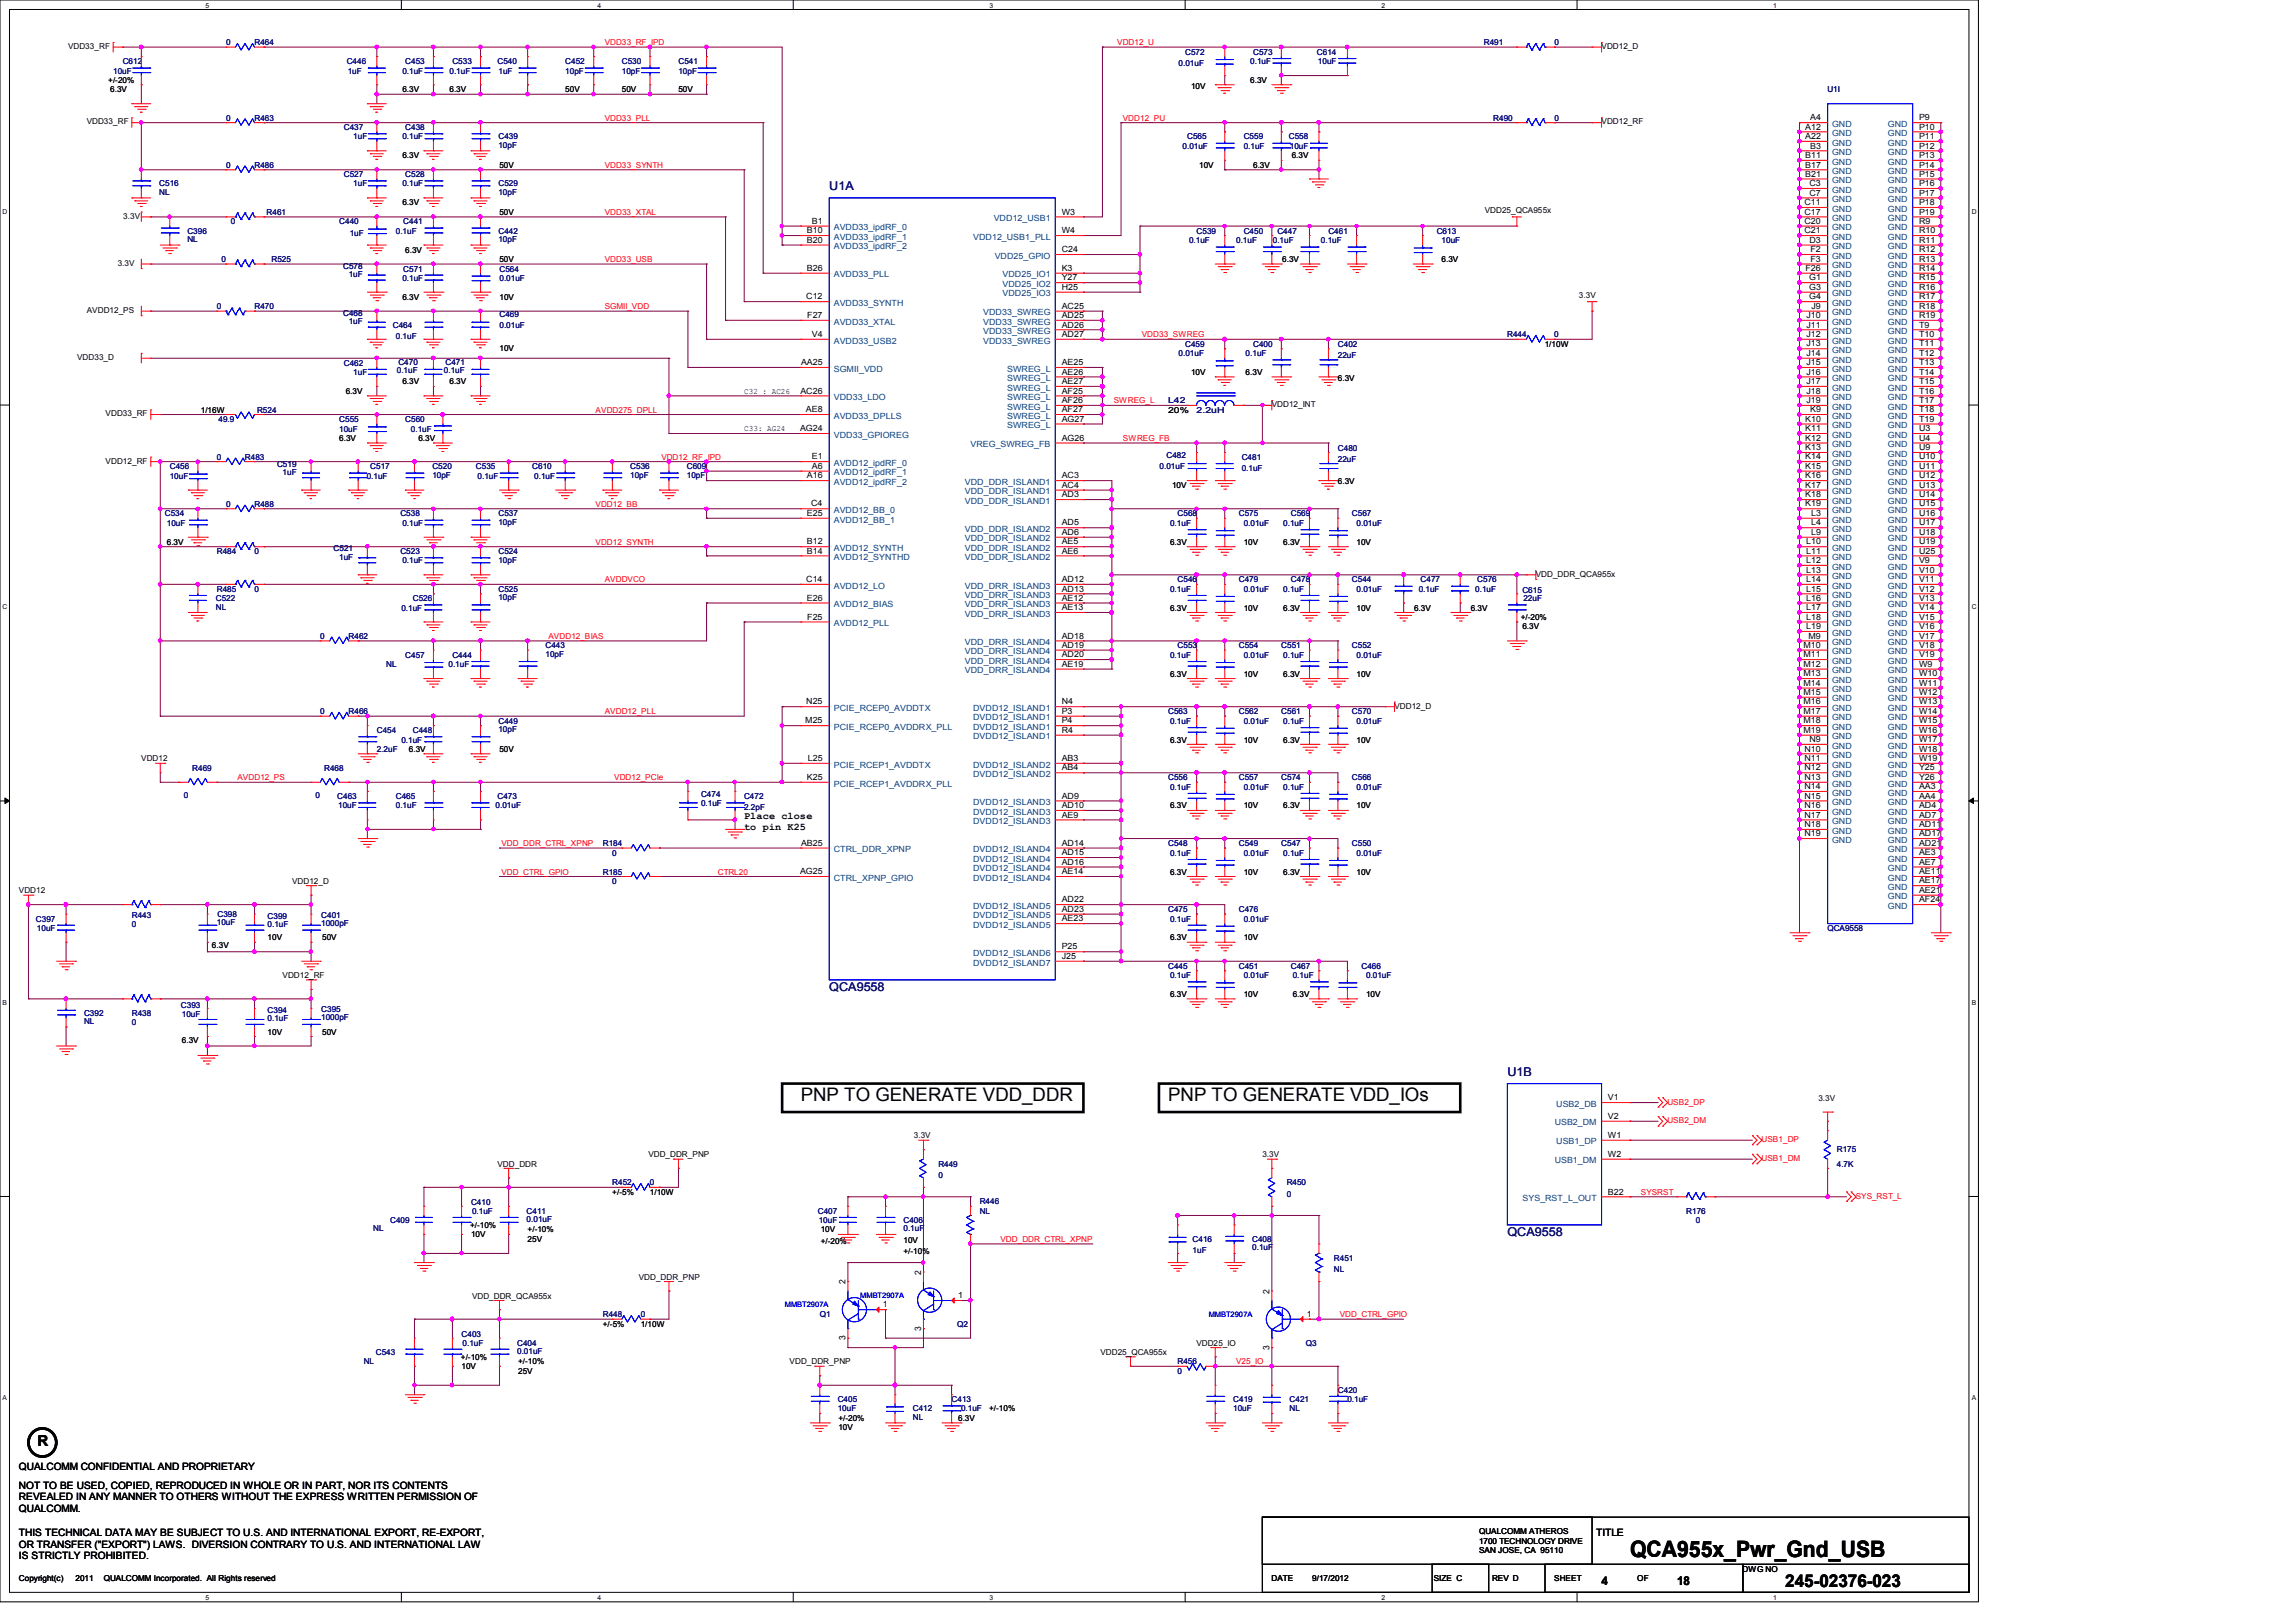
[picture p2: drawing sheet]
<svg xmlns="http://www.w3.org/2000/svg" width="297mm" height="210mm" viewBox="0 0 297 210" stroke-linecap="round" stroke-linejoin="round" font-family="sans-serif">
<defs><g id="words">
<text font-size="2.9" x="210.9" y="201.5">QCA955x_Pwr_Gnd_USB</text>
<g font-size="2.4">
<text x="103.6" y="142.4">PNP TO GENERATE VDD_DDR</text>
<text x="151.2" y="142.4">PNP TO GENERATE VDD_IOs</text>
</g>
<text font-size="2.3" x="231" y="205.4">245-02376-023</text>
<text font-size="1.9" x="4.9" y="187.2">R</text>
<g font-size="1.6" fill="#000080">
<text x="107.3" y="24.6">U1A</text>
<text x="107.3" y="128.2">QCA9558</text>
<text x="195.1" y="139.2">U1B</text>
<text x="195.1" y="159.9">QCA9558</text>
</g>
<g font-size="1.6">
<text x="207.3" y="205.1">4</text>
<text x="217" y="205.1">18</text>
</g>
<g font-size="1.3">
<text x="96.3" y="105.9">Place close</text>
<text x="96.3" y="107.4">to pin K25</text>
<text x="2.5" y="190.2">QUALCOMM CONFIDENTIAL AND PROPRIETARY</text>
<text x="2.5" y="192.6">NOT TO BE USED, COPIED, REPRODUCED IN WHOLE OR IN PART, NOR ITS CONTENTS</text>
<text x="2.5" y="194.1">REVEALED IN ANY MANNER TO OTHERS WITHOUT THE EXPRESS WRITTEN PERMISSION OF</text>
<text x="2.5" y="195.7">QUALCOMM.</text>
<text x="2.5" y="198.7">THIS TECHNICAL DATA MAY BE SUBJECT TO U.S. AND INTERNATIONAL EXPORT, RE-EXPORT,</text>
<text x="2.5" y="200.2">OR TRANSFER (&quot;EXPORT&quot;) LAWS. DIVERSION CONTRARY TO U.S. AND INTERNATIONAL LAW</text>
<text x="2.5" y="201.8">IS STRICTLY PROHIBITED.</text>
<text x="206.5" y="198.7">TITLE</text>
</g>
<g font-size="1.2">
<text x="109.4" y="166.2" transform="rotate(-90 109.4 166.2)">2</text>
<text x="119.2" y="165" transform="rotate(-90 119.2 165)">2</text>
<text x="164.3" y="167.4" transform="rotate(-90 164.3 167.4)">2</text>
<text x="109.4" y="173.4" transform="rotate(-90 109.4 173.4)">3</text>
<text x="119.2" y="172.2" transform="rotate(-90 119.2 172.2)">3</text>
<text x="164.3" y="174.6" transform="rotate(-90 164.3 174.6)">3</text>
</g>
<g font-size="1.1" fill="#000080">
<text x="29.2" y="5.8">0</text>
<text x="32.9" y="5.8">R464</text>
<text x="192" y="5.8">R491</text>
<text x="201.2" y="5.8">0</text>
<text x="14.6" y="9.5">10uF</text>
<text x="15.9" y="8.3">C612</text>
<text x="44.9" y="8.3">C446</text>
<text x="45" y="9.5">1uF</text>
<text x="52.1" y="9.5">0.1uF</text>
<text x="52.4" y="8.3">C453</text>
<text x="58.2" y="9.5">0.1uF</text>
<text x="58.5" y="8.3">C533</text>
<text x="64.4" y="8.3">C540</text>
<text x="64.5" y="9.5">1uF</text>
<text x="73.2" y="8.3">C452</text>
<text x="73.2" y="9.5">10pF</text>
<text x="80.5" y="8.3">C530</text>
<text x="80.5" y="9.5">10pF</text>
<text x="87.8" y="8.3">C541</text>
<text x="87.8" y="9.5">10pF</text>
<text x="152.5" y="8.6">0.01uF</text>
<text x="153.4" y="7.1">C572</text>
<text x="161.8" y="8.3">0.1uF</text>
<text x="162.2" y="7.1">C573</text>
<text x="170.4" y="7.1">C614</text>
<text x="170.6" y="8.3">10uF</text>
<text x="236.5" y="11.9">U1I</text>
<text x="29.2" y="15.6">0</text>
<text x="32.9" y="15.6">R463</text>
<text x="44.5" y="16.8">C437</text>
<text x="52.4" y="16.8">C438</text>
<text x="193.2" y="15.6">R490</text>
<text x="201.2" y="15.6">0</text>
<text x="29.2" y="21.7">0</text>
<text x="32.9" y="21.7">R486</text>
<text x="44.5" y="22.9">C527</text>
<text x="45.7" y="18">1uF</text>
<text x="52.1" y="18">0.1uF</text>
<text x="52.4" y="22.9">C528</text>
<text x="64.5" y="18">C439</text>
<text x="64.5" y="19.1">10pF</text>
<text x="153" y="19.3">0.01uF</text>
<text x="153.6" y="18">C565</text>
<text x="160.9" y="18">C559</text>
<text x="160.9" y="19.3">0.1uF</text>
<text x="166.8" y="18">C558</text>
<text x="166.9" y="19.3">10uF</text>
<text x="20.6" y="24.1">C516</text>
<text x="20.6" y="25.2">NL</text>
<text x="29.9" y="29">0</text>
<text x="34.5" y="27.8">R461</text>
<text x="43.9" y="29">C440</text>
<text x="45.7" y="24.1">1uF</text>
<text x="52.1" y="24.1">0.1uF</text>
<text x="52.2" y="29">C441</text>
<text x="64.5" y="24.1">C529</text>
<text x="64.5" y="25.2">10pF</text>
<text x="24.3" y="30.2">C396</text>
<text x="24.3" y="31.3">NL</text>
<text x="28.7" y="33.9">0</text>
<text x="35.1" y="33.9">R525</text>
<text x="44.4" y="34.8">C578</text>
<text x="45.1" y="35.9">1uF</text>
<text x="45.3" y="30.5">1uF</text>
<text x="51.2" y="30.2">0.1uF</text>
<text x="52.2" y="35.1">C571</text>
<text x="64.5" y="30.2">C442</text>
<text x="64.5" y="31.3">10pF</text>
<text x="64.6" y="35.1">C564</text>
<text x="153.9" y="31.5">0.1uF</text>
<text x="154.9" y="30.2">C539</text>
<text x="160" y="31.5">0.1uF</text>
<text x="160.9" y="30.2">C450</text>
<text x="164.7" y="31.5">0.1uF</text>
<text x="165.3" y="30.2">C447</text>
<text x="170.9" y="31.5">0.1uF</text>
<text x="171.9" y="30.2">C461</text>
<text x="185.9" y="30.2">C613</text>
<text x="186.6" y="31.5">10uF</text>
<text x="28.1" y="40">0</text>
<text x="32.9" y="40">R470</text>
<text x="44.4" y="40.9">C468</text>
<text x="45.1" y="42">1uF</text>
<text x="52.1" y="36.3">0.1uF</text>
<text x="64.6" y="41">C469</text>
<text x="64.6" y="36.3">0.01uF</text>
<text x="44.5" y="47.3">C462</text>
<text x="50.8" y="42.4">C464</text>
<text x="51.2" y="43.9">0.1uF</text>
<text x="51.6" y="47.2">C470</text>
<text x="57.7" y="47.2">C471</text>
<text x="64.6" y="42.4">0.01uF</text>
<text x="152.5" y="46.1">0.01uF</text>
<text x="153.4" y="44.9">C459</text>
<text x="161.2" y="46.1">0.1uF</text>
<text x="162.2" y="44.9">C400</text>
<text x="173.1" y="44.9">C402</text>
<text x="173.1" y="46.4">22uF</text>
<text x="195" y="43.6">R444</text>
<text x="201.1" y="43.6">0</text>
<text x="33.3" y="53.4">R524</text>
<text x="45.7" y="48.5">1uF</text>
<text x="51.3" y="48.3">0.1uF</text>
<text x="57.4" y="48.3">0.1uF</text>
<text x="151.2" y="52.2">L42</text>
<text x="154.9" y="53.4">2.2uH</text>
<text x="28.1" y="59.5">0</text>
<text x="28.3" y="54.6">49.9</text>
<text x="31.7" y="59.5">R483</text>
<text x="43.9" y="54.6">C555</text>
<text x="43.9" y="55.8">10uF</text>
<text x="52.4" y="54.6">C560</text>
<text x="53.2" y="55.8">0.1uF</text>
<text x="151" y="59.3">C482</text>
<text x="160.7" y="59.5">C481</text>
<text x="173.1" y="58.3">C480</text>
<text x="173.1" y="59.7">22uF</text>
<text x="22" y="60.7">C456</text>
<text x="22" y="61.9">10uF</text>
<text x="29.2" y="65.6">0</text>
<text x="32.9" y="65.6">R488</text>
<text x="35.9" y="60.4">C519</text>
<text x="36.6" y="61.5">1uF</text>
<text x="47.5" y="61.9">0.1uF</text>
<text x="47.9" y="60.7">C517</text>
<text x="56" y="60.7">C520</text>
<text x="56" y="61.8">10pF</text>
<text x="61.6" y="60.7">C535</text>
<text x="61.8" y="61.9">0.1uF</text>
<text x="68.9" y="60.7">C610</text>
<text x="69.1" y="61.9">0.1uF</text>
<text x="81.6" y="60.7">C536</text>
<text x="81.6" y="61.8">10pF</text>
<text x="88.9" y="60.7">C609</text>
<text x="88.9" y="61.8">10pF</text>
<text x="150.1" y="60.7">0.01uF</text>
<text x="160.7" y="61">0.1uF</text>
<text x="21.3" y="66.8">C534</text>
<text x="21.6" y="68">10uF</text>
<text x="28.1" y="71.7">R484</text>
<text x="32.9" y="71.7">0</text>
<text x="43.2" y="71.3">C521</text>
<text x="51.8" y="71.7">C523</text>
<text x="51.8" y="66.8">C538</text>
<text x="52.1" y="68">0.1uF</text>
<text x="64.5" y="71.7">C524</text>
<text x="64.5" y="66.8">C537</text>
<text x="64.5" y="67.9">10pF</text>
<text x="151.4" y="68">0.1uF</text>
<text x="152.4" y="66.8">C568</text>
<text x="160.3" y="66.8">C575</text>
<text x="160.9" y="68">0.01uF</text>
<text x="166.1" y="68">0.1uF</text>
<text x="167" y="66.8">C569</text>
<text x="175" y="66.8">C567</text>
<text x="175.6" y="68">0.01uF</text>
<text x="27.9" y="77.8">C522</text>
<text x="28.1" y="76.6">R485</text>
<text x="32.9" y="76.6">0</text>
<text x="43.9" y="72.4">1uF</text>
<text x="52.1" y="72.9">0.1uF</text>
<text x="53.4" y="77.8">C526</text>
<text x="64.5" y="72.8">10pF</text>
<text x="64.5" y="76.6">C525</text>
<text x="64.5" y="77.7">10pF</text>
<text x="151.4" y="76.6">0.1uF</text>
<text x="152.4" y="75.4">C546</text>
<text x="160.3" y="75.4">C479</text>
<text x="160.9" y="76.6">0.01uF</text>
<text x="166.1" y="76.6">0.1uF</text>
<text x="167" y="75.4">C478</text>
<text x="175" y="75.4">C544</text>
<text x="175.6" y="76.6">0.01uF</text>
<text x="183.6" y="76.6">0.1uF</text>
<text x="183.8" y="75.4">C477</text>
<text x="190.9" y="76.6">0.1uF</text>
<text x="191.2" y="75.4">C576</text>
<text x="197" y="76.7">C615</text>
<text x="197.1" y="77.8">22uF</text>
<text x="27.9" y="78.9">NL</text>
<text x="41.4" y="82.7">0</text>
<text x="45.1" y="82.7">R462</text>
<text x="51.9" y="79">0.1uF</text>
<text x="70.6" y="83.9">C443</text>
<text x="152.4" y="83.9">C553</text>
<text x="160.3" y="83.9">C554</text>
<text x="165.8" y="83.9">C551</text>
<text x="175" y="83.9">C552</text>
<text x="50" y="86.3">NL</text>
<text x="52.4" y="85.1">C457</text>
<text x="58" y="86.3">0.1uF</text>
<text x="58.5" y="85.1">C444</text>
<text x="70.6" y="85">10pF</text>
<text x="151.4" y="85.1">0.1uF</text>
<text x="160.9" y="85.1">0.01uF</text>
<text x="166.1" y="85.1">0.1uF</text>
<text x="175.6" y="85.1">0.01uF</text>
<text x="41.4" y="92.4">0</text>
<text x="45.1" y="92.4">R466</text>
<text x="48.8" y="94.9">C454</text>
<text x="53.4" y="94.9">C448</text>
<text x="64.5" y="93.6">C449</text>
<text x="64.5" y="94.7">10pF</text>
<text x="151.2" y="92.4">C563</text>
<text x="151.4" y="93.6">0.1uF</text>
<text x="160.3" y="92.4">C562</text>
<text x="160.9" y="93.6">0.01uF</text>
<text x="165.8" y="92.4">C561</text>
<text x="166.1" y="93.6">0.1uF</text>
<text x="175" y="92.4">C570</text>
<text x="175.6" y="93.6">0.01uF</text>
<text x="24.9" y="99.7">R469</text>
<text x="41.9" y="99.7">R468</text>
<text x="48.8" y="97.3">2.2uF</text>
<text x="51.9" y="96.1">0.1uF</text>
<text x="151.2" y="101">C556</text>
<text x="160.3" y="101">C557</text>
<text x="165.8" y="101">C574</text>
<text x="175" y="101">C566</text>
<text x="23.8" y="103.3">0</text>
<text x="40.8" y="103.3">0</text>
<text x="43.6" y="103.4">C463</text>
<text x="43.8" y="104.6">10uF</text>
<text x="51.2" y="103.4">C465</text>
<text x="51.2" y="104.6">0.1uF</text>
<text x="64.1" y="104.6">0.01uF</text>
<text x="64.4" y="103.4">C473</text>
<text x="90.7" y="103.2">C474</text>
<text x="90.7" y="104.3">0.1uF</text>
<text x="96.3" y="103.4">C472</text>
<text x="96.3" y="104.9">2.2pF</text>
<text x="151.4" y="102.2">0.1uF</text>
<text x="160.9" y="102.2">0.01uF</text>
<text x="166.1" y="102.2">0.1uF</text>
<text x="175.6" y="102.2">0.01uF</text>
<text x="78" y="109.5">R184</text>
<text x="78" y="113.2">R185</text>
<text x="79.2" y="110.7">0</text>
<text x="151.2" y="109.5">C548</text>
<text x="151.4" y="110.7">0.1uF</text>
<text x="160.3" y="109.5">C549</text>
<text x="160.9" y="110.7">0.01uF</text>
<text x="165.8" y="109.5">C547</text>
<text x="166.1" y="110.7">0.1uF</text>
<text x="175" y="109.5">C550</text>
<text x="175.6" y="110.7">0.01uF</text>
<text x="4.7" y="119.3">C397</text>
<text x="17.1" y="118.7">R443</text>
<text x="17.1" y="120">0</text>
<text x="28.1" y="119.7">10uF</text>
<text x="28.2" y="118.6">C398</text>
<text x="34.6" y="118.9">C399</text>
<text x="34.6" y="120">0.1uF</text>
<text x="41.6" y="118.7">C401</text>
<text x="41.6" y="119.8">1000pF</text>
<text x="79.2" y="114.4">0</text>
<text x="151.2" y="118">C475</text>
<text x="151.4" y="119.3">0.1uF</text>
<text x="160.3" y="118">C476</text>
<text x="160.9" y="119.3">0.01uF</text>
<text x="4.8" y="120.5">10uF</text>
<text x="151.2" y="125.3">C445</text>
<text x="160.3" y="125.3">C451</text>
<text x="167" y="125.3">C467</text>
<text x="176.2" y="125.3">C466</text>
<text x="236.5" y="120.5">QCA9558</text>
<text x="10.9" y="131.4">C392</text>
<text x="17.1" y="131.4">R438</text>
<text x="23.4" y="130.5">C393</text>
<text x="23.5" y="131.6">10uF</text>
<text x="34.6" y="131.1">C394</text>
<text x="41.6" y="130.9">C395</text>
<text x="151.4" y="126.6">0.1uF</text>
<text x="160.9" y="126.6">0.01uF</text>
<text x="167.3" y="126.6">0.1uF</text>
<text x="176.8" y="126.6">0.01uF</text>
<text x="10.9" y="132.5">NL</text>
<text x="17.1" y="132.7">0</text>
<text x="34.6" y="132.2">0.1uF</text>
<text x="41.6" y="132">1000pF</text>
<text x="237.7" y="149.1">R175</text>
<text x="61" y="156">C410</text>
<text x="79.2" y="153.4">R452</text>
<text x="84.1" y="153.4">0</text>
<text x="121.4" y="151">R449</text>
<text x="121.4" y="152.4">0</text>
<text x="126.8" y="155.8">R446</text>
<text x="166.5" y="153.4">R450</text>
<text x="166.5" y="154.9">0</text>
<text x="237.7" y="151">4.7K</text>
<text x="48.3" y="159.3">NL</text>
<text x="50.5" y="158.2">C409</text>
<text x="61.1" y="157.1">0.1uF</text>
<text x="68.2" y="157.1">C411</text>
<text x="68.2" y="158.2">0.01uF</text>
<text x="105.8" y="157.1">C407</text>
<text x="106" y="158.2">10uF</text>
<text x="116.9" y="158.2">C406</text>
<text x="116.9" y="159.3">0.1uF</text>
<text x="126.8" y="157.1">NL</text>
<text x="154.3" y="160.7">C416</text>
<text x="162" y="160.7">C408</text>
<text x="162" y="161.8">0.1uF</text>
<text x="218.2" y="157.1">R176</text>
<text x="219.5" y="158.2">0</text>
<text x="154.3" y="162.2">1uF</text>
<text x="172.6" y="163.2">R451</text>
<text x="172.6" y="164.6">NL</text>
<text x="59.7" y="173">C403</text>
<text x="78" y="170.4">R448</text>
<text x="82.9" y="170.4">0</text>
<text x="106.1" y="170.4">Q1</text>
<text x="123.9" y="171.7">Q2</text>
<text x="47.1" y="176.4">NL</text>
<text x="48.6" y="175.3">C543</text>
<text x="59.9" y="174.1">0.1uF</text>
<text x="66.9" y="174.1">C404</text>
<text x="66.9" y="175.2">0.01uF</text>
<text x="152.4" y="176.5">R456</text>
<text x="152.4" y="177.8">0</text>
<text x="169" y="174.1">Q3</text>
<text x="108.4" y="181.4">C405</text>
<text x="108.4" y="182.5">10uF</text>
<text x="118.1" y="182.6">C412</text>
<text x="118.1" y="183.7">NL</text>
<text x="123.1" y="181.4">C413</text>
<text x="124.4" y="182.6">0.1uF</text>
<text x="159.6" y="181.4">C419</text>
<text x="159.6" y="182.5">10uF</text>
<text x="166.9" y="181.4">C421</text>
<text x="166.9" y="182.5">NL</text>
<text x="173.1" y="180.2">C420</text>
<text x="174.4" y="181.4">0.1uF</text>
</g>
<g font-size="1.1" fill="#f00">
<text x="78.3" y="5.8">VDD33_RF_IPD</text>
<text x="144.6" y="5.8">VDD12_U</text>
<text x="78.3" y="15.6">VDD33_PLL</text>
<text x="145.3" y="15.6">VDD12_PU</text>
<text x="78.3" y="21.7">VDD33_SYNTH</text>
<text x="78.3" y="27.8">VDD33_XTAL</text>
<text x="78.3" y="33.9">VDD33_USB</text>
<text x="78.3" y="40">SGMII_VDD</text>
<text x="147.8" y="43.6">VDD33_SWREG</text>
<text x="77.1" y="53.4">AVDD275_DPLL</text>
<text x="144.1" y="52.2">SWREG_L</text>
<text x="85.6" y="59.5">VDD12_RF_IPD</text>
<text x="145.3" y="57.1">SWREG_FB</text>
<text x="77.1" y="65.6">VDD12_BB</text>
<text x="77.1" y="70.5">VDD12_SYNTH</text>
<text x="78.3" y="75.4">AVDDVCO</text>
<text x="71" y="82.7">AVDD12_BIAS</text>
<text x="78.3" y="92.4">AVDD12_PLL</text>
<text x="30.7" y="101">AVDD12_PS</text>
<text x="79.5" y="101">VDD12_PCIe</text>
<text x="64.9" y="109.5">VDD_DDR_CTRL_XPNP</text>
<text x="64.9" y="113.2">VDD_CTRL_GPIO</text>
<text x="92.9" y="113.2">CTRL20</text>
<text x="215.8" y="142.9">USB2_DP</text>
<text x="215.8" y="145.3">USB2_DM</text>
<text x="228" y="147.8">USB1_DP</text>
<text x="212.4" y="154.6">SYSRST</text>
<text x="228" y="150.2">USB1_DM</text>
<text x="240.2" y="155.1">SYS_RST_L</text>
<text x="129.5" y="160.7">VDD_DDR_CTRL_XPNP</text>
<text x="173.4" y="170.4">VDD_CTRL_GPIO</text>
<text x="160" y="176.5">V25_IO</text>
</g>
<g font-size="1.1">
<text x="8.8" y="6.4">VDD33_RF</text>
<text x="14" y="10.8">+/-20%</text>
<text x="14.3" y="11.9">6.3V</text>
<text x="52.1" y="11.9">6.3V</text>
<text x="58.2" y="11.9">6.3V</text>
<text x="73.2" y="11.9">50V</text>
<text x="80.5" y="11.9">50V</text>
<text x="87.8" y="11.9">50V</text>
<text x="154.1" y="11.5">10V</text>
<text x="161.8" y="10.8">6.3V</text>
<text x="207.3" y="6.4">VDD12_D</text>
<text x="11.2" y="16.1">VDD33_RF</text>
<text x="207.3" y="16.1">VDD12_RF</text>
<text x="233.6" y="16.8">A12</text>
<text x="233.6" y="18">A22</text>
<text x="234.3" y="15.6">A4</text>
<text x="248.3" y="15.6">P9</text>
<text x="248.3" y="16.8">P10</text>
<text x="248.3" y="18">P11</text>
<text x="52.1" y="20.5">6.3V</text>
<text x="64.6" y="21.7">50V</text>
<text x="155.2" y="21.7">10V</text>
<text x="162.2" y="21.7">6.3V</text>
<text x="167.2" y="20.5">6.3V</text>
<text x="233.6" y="20.4">B11</text>
<text x="233.6" y="21.7">B17</text>
<text x="233.6" y="22.9">B21</text>
<text x="234.3" y="19.2">B3</text>
<text x="248.3" y="19.2">P12</text>
<text x="248.3" y="20.4">P13</text>
<text x="248.3" y="21.7">P14</text>
<text x="248.3" y="22.9">P15</text>
<text x="16" y="28.3">3.3V</text>
<text x="52.1" y="26.6">6.3V</text>
<text x="64.6" y="27.8">50V</text>
<text x="105.1" y="29">B1</text>
<text x="137.4" y="27.8">W3</text>
<text x="192.1" y="27.6">VDD25_QCA955x</text>
<text x="233.5" y="26.5">C11</text>
<text x="233.5" y="27.8">C17</text>
<text x="233.5" y="29">C20</text>
<text x="234.2" y="24.1">C3</text>
<text x="234.2" y="25.3">C7</text>
<text x="248.3" y="24.1">P16</text>
<text x="248.3" y="25.3">P17</text>
<text x="248.3" y="26.5">P18</text>
<text x="248.3" y="27.8">P19</text>
<text x="248.3" y="29">R9</text>
<text x="15.2" y="34.4">3.3V</text>
<text x="52.4" y="32.7">6.3V</text>
<text x="64.6" y="33.9">50V</text>
<text x="104.4" y="30.2">B10</text>
<text x="104.4" y="31.4">B20</text>
<text x="104.4" y="35.1">B26</text>
<text x="137.4" y="32.6">C24</text>
<text x="137.4" y="35.1">K3</text>
<text x="137.4" y="30.2">W4</text>
<text x="165.9" y="33.9">6.3V</text>
<text x="186.6" y="33.9">6.3V</text>
<text x="233.5" y="30.2">C21</text>
<text x="233.7" y="35.1">F26</text>
<text x="234.2" y="31.4">D3</text>
<text x="234.3" y="32.6">F2</text>
<text x="234.3" y="33.9">F3</text>
<text x="248.3" y="31.4">R11</text>
<text x="248.3" y="32.6">R12</text>
<text x="248.3" y="33.9">R13</text>
<text x="248.3" y="35.1">R14</text>
<text x="248.3" y="30.2">R10</text>
<text x="11.2" y="40.5">AVDD12_PS</text>
<text x="52.1" y="38.8">6.3V</text>
<text x="64.6" y="38.8">10V</text>
<text x="104.3" y="38.7">C12</text>
<text x="104.5" y="41.1">F27</text>
<text x="137.4" y="36.3">Y27</text>
<text x="137.4" y="37.5">H25</text>
<text x="137.4" y="40">AC25</text>
<text x="137.4" y="41.1">AD25</text>
<text x="204.3" y="38.5">3.3V</text>
<text x="233.8" y="41.1">J10</text>
<text x="234.1" y="38.7">G4</text>
<text x="234.1" y="37.5">G3</text>
<text x="234.1" y="36.3">G1</text>
<text x="234.4" y="40">J9</text>
<text x="248.3" y="36.3">R15</text>
<text x="248.3" y="37.5">R16</text>
<text x="248.3" y="38.7">R17</text>
<text x="248.3" y="40">R18</text>
<text x="248.3" y="41.1">R19</text>
<text x="10" y="46.6">VDD33_D</text>
<text x="64.6" y="45.4">10V</text>
<text x="103.7" y="47.2">AA25</text>
<text x="105.1" y="43.6">V4</text>
<text x="137.4" y="42.4">AD26</text>
<text x="137.4" y="43.6">AD27</text>
<text x="137.4" y="47.2">AE25</text>
<text x="199.9" y="44.9">1/10W</text>
<text x="233.8" y="47.2">J15</text>
<text x="233.8" y="46.1">J14</text>
<text x="233.8" y="44.8">J13</text>
<text x="233.8" y="43.6">J12</text>
<text x="233.8" y="42.4">J11</text>
<text x="248.3" y="44.8">T11</text>
<text x="248.3" y="46.1">T12</text>
<text x="248.3" y="47.2">T13</text>
<text x="248.3" y="42.4">T9</text>
<text x="248.3" y="43.6">T10</text>
<text x="13.7" y="53.9">VDD33_RF</text>
<text x="26" y="53.4">1/16W</text>
<text x="44.7" y="51">6.3V</text>
<text x="52.1" y="49.7">6.3V</text>
<text x="58.2" y="49.7">6.3V</text>
<text x="96.3" y="50.9">C32 : AC26</text>
<text x="103.6" y="50.9">AC26</text>
<text x="104.3" y="53.3">AE8</text>
<text x="137.4" y="48.5">AE26</text>
<text x="137.4" y="49.7">AE27</text>
<text x="137.4" y="50.9">AF25</text>
<text x="137.4" y="52.2">AF26</text>
<text x="137.4" y="53.3">AF27</text>
<text x="151.2" y="53.4">20%</text>
<text x="154.1" y="48.5">10V</text>
<text x="161.2" y="48.5">6.3V</text>
<text x="164.6" y="52.7">VDD12_INT</text>
<text x="173.1" y="49.3">6.3V</text>
<text x="233.8" y="48.5">J16</text>
<text x="233.8" y="49.7">J17</text>
<text x="233.8" y="52.2">J19</text>
<text x="233.8" y="50.9">J18</text>
<text x="234.3" y="53.3">K9</text>
<text x="248.3" y="48.5">T14</text>
<text x="248.3" y="49.7">T15</text>
<text x="248.3" y="50.9">T16</text>
<text x="248.3" y="52.2">T17</text>
<text x="248.3" y="53.3">T18</text>
<text x="13.7" y="60">VDD12_RF</text>
<text x="43.9" y="57.1">6.3V</text>
<text x="54.1" y="57.1">6.3V</text>
<text x="96.3" y="55.8">C33: AG24</text>
<text x="103.5" y="55.8">AG24</text>
<text x="105.1" y="59.4">E1</text>
<text x="137.4" y="54.6">AG27</text>
<text x="137.4" y="57">AG26</text>
<text x="233.6" y="59.4">K14</text>
<text x="233.6" y="58.3">K13</text>
<text x="233.6" y="57">K12</text>
<text x="233.6" y="55.8">K11</text>
<text x="233.6" y="54.6">K10</text>
<text x="248.3" y="54.6">T19</text>
<text x="248.3" y="55.8">U3</text>
<text x="248.3" y="57">U4</text>
<text x="248.3" y="58.3">U9</text>
<text x="248.3" y="59.4">U10</text>
<text x="104.4" y="61.9">A16</text>
<text x="105" y="65.5">C4</text>
<text x="105.1" y="60.7">A6</text>
<text x="137.4" y="61.9">AC3</text>
<text x="137.4" y="63.1">AC4</text>
<text x="137.4" y="64.3">AD3</text>
<text x="151.7" y="63.2">10V</text>
<text x="173.1" y="62.7">6.3V</text>
<text x="233.6" y="63.1">K17</text>
<text x="233.6" y="61.9">K16</text>
<text x="233.6" y="60.7">K15</text>
<text x="233.6" y="65.5">K19</text>
<text x="233.6" y="64.3">K18</text>
<text x="248.3" y="63.1">U13</text>
<text x="248.3" y="64.3">U14</text>
<text x="248.3" y="65.5">U15</text>
<text x="248.3" y="61.9">U12</text>
<text x="248.3" y="60.7">U11</text>
<text x="21.6" y="70.5">6.3V</text>
<text x="104.4" y="66.8">E25</text>
<text x="104.4" y="70.4">B12</text>
<text x="104.4" y="71.6">B14</text>
<text x="137.4" y="68">AD5</text>
<text x="137.4" y="69.2">AD6</text>
<text x="137.4" y="70.4">AE5</text>
<text x="137.4" y="71.6">AE6</text>
<text x="151.4" y="70.5">6.3V</text>
<text x="160.9" y="70.5">10V</text>
<text x="166.1" y="70.5">6.3V</text>
<text x="175.6" y="70.5">10V</text>
<text x="233.7" y="71.6">L11</text>
<text x="233.7" y="70.4">L10</text>
<text x="234.4" y="69.2">L9</text>
<text x="234.4" y="68">L4</text>
<text x="234.4" y="66.8">L3</text>
<text x="248.3" y="66.8">U16</text>
<text x="248.3" y="68">U17</text>
<text x="248.3" y="69.2">U18</text>
<text x="248.3" y="70.4">U19</text>
<text x="248.3" y="71.6">U25</text>
<text x="104.3" y="75.3">C14</text>
<text x="104.4" y="77.7">E26</text>
<text x="137.4" y="75.3">AD12</text>
<text x="137.4" y="76.5">AD13</text>
<text x="137.4" y="77.7">AE12</text>
<text x="198.8" y="74.6">VDD_DDR_QCA955x</text>
<text x="233.7" y="76.5">L15</text>
<text x="233.7" y="75.3">L14</text>
<text x="233.7" y="74.1">L13</text>
<text x="233.7" y="72.9">L12</text>
<text x="233.7" y="77.7">L16</text>
<text x="248.3" y="72.9">V9</text>
<text x="248.3" y="74.1">V10</text>
<text x="248.3" y="75.3">V11</text>
<text x="248.3" y="77.7">V13</text>
<text x="248.3" y="76.5">V12</text>
<text x="104.5" y="80.2">F25</text>
<text x="137.4" y="79">AE13</text>
<text x="137.4" y="82.6">AD18</text>
<text x="137.4" y="83.8">AD19</text>
<text x="151.4" y="79">6.3V</text>
<text x="160.9" y="79">10V</text>
<text x="166.1" y="79">6.3V</text>
<text x="175.6" y="79">10V</text>
<text x="183" y="79">6.3V</text>
<text x="190.3" y="79">6.3V</text>
<text x="196.8" y="80.2">+/-20%</text>
<text x="197" y="81.3">6.3V</text>
<text x="233.4" y="83.8">M10</text>
<text x="233.7" y="81.4">L19</text>
<text x="233.7" y="80.2">L18</text>
<text x="233.7" y="79">L17</text>
<text x="234" y="82.6">M9</text>
<text x="248.3" y="79">V14</text>
<text x="248.3" y="80.2">V15</text>
<text x="248.3" y="81.4">V16</text>
<text x="248.3" y="82.6">V17</text>
<text x="248.3" y="83.8">V18</text>
<text x="137.4" y="85">AD20</text>
<text x="137.4" y="86.3">AE19</text>
<text x="151.4" y="87.5">6.3V</text>
<text x="160.9" y="87.5">10V</text>
<text x="166.1" y="87.5">6.3V</text>
<text x="175.6" y="87.5">10V</text>
<text x="233.4" y="89.9">M15</text>
<text x="233.4" y="88.7">M14</text>
<text x="233.4" y="87.5">M13</text>
<text x="233.4" y="86.3">M12</text>
<text x="233.4" y="85">M11</text>
<text x="248.3" y="85">V19</text>
<text x="248.3" y="86.3">W9</text>
<text x="248.3" y="87.5">W10</text>
<text x="248.3" y="88.7">W11</text>
<text x="248.3" y="89.9">W12</text>
<text x="104.2" y="93.6">M25</text>
<text x="104.3" y="91.1">N25</text>
<text x="137.4" y="91.1">N4</text>
<text x="137.4" y="92.4">P3</text>
<text x="137.4" y="93.6">P4</text>
<text x="137.4" y="94.8">R4</text>
<text x="180.5" y="91.7">VDD12_D</text>
<text x="233.4" y="92.4">M17</text>
<text x="233.4" y="93.6">M18</text>
<text x="233.4" y="94.8">M19</text>
<text x="233.4" y="91.1">M16</text>
<text x="248.3" y="92.4">W14</text>
<text x="248.3" y="93.6">W15</text>
<text x="248.3" y="94.8">W16</text>
<text x="248.3" y="91.1">W13</text>
<text x="18.3" y="98.5">VDD12</text>
<text x="52.9" y="97.3">6.3V</text>
<text x="64.6" y="97.3">50V</text>
<text x="104.4" y="100.9">K25</text>
<text x="104.6" y="98.5">L25</text>
<text x="137.4" y="98.5">AB3</text>
<text x="137.4" y="99.7">AB4</text>
<text x="151.4" y="96.1">6.3V</text>
<text x="160.9" y="96.1">10V</text>
<text x="166.1" y="96.1">6.3V</text>
<text x="175.6" y="96.1">10V</text>
<text x="233.5" y="97.2">N10</text>
<text x="233.5" y="98.5">N11</text>
<text x="233.5" y="99.7">N12</text>
<text x="233.5" y="100.9">N13</text>
<text x="234.2" y="96">N9</text>
<text x="248.3" y="96">W17</text>
<text x="248.3" y="97.2">W18</text>
<text x="248.3" y="98.5">W19</text>
<text x="248.3" y="99.7">Y25</text>
<text x="248.3" y="100.9">Y26</text>
<text x="137.4" y="103.3">AD9</text>
<text x="137.4" y="104.6">AD10</text>
<text x="137.4" y="105.8">AE9</text>
<text x="151.4" y="104.6">6.3V</text>
<text x="160.9" y="104.6">10V</text>
<text x="166.1" y="104.6">6.3V</text>
<text x="175.6" y="104.6">10V</text>
<text x="233.5" y="102.1">N14</text>
<text x="233.5" y="103.3">N15</text>
<text x="233.5" y="104.6">N16</text>
<text x="233.5" y="105.8">N17</text>
<text x="233.5" y="107">N18</text>
<text x="248.3" y="102.1">AA3</text>
<text x="248.3" y="103.3">AA4</text>
<text x="248.3" y="104.6">AD4</text>
<text x="248.3" y="105.8">AD7</text>
<text x="248.3" y="107">AD11</text>
<text x="103.5" y="113.1">AG25</text>
<text x="103.7" y="109.4">AB25</text>
<text x="137.4" y="109.4">AD14</text>
<text x="137.4" y="110.7">AD15</text>
<text x="137.4" y="111.9">AD16</text>
<text x="137.4" y="113.1">AE14</text>
<text x="151.4" y="113.2">6.3V</text>
<text x="160.9" y="113.2">10V</text>
<text x="166.1" y="113.2">6.3V</text>
<text x="175.6" y="113.2">10V</text>
<text x="233.5" y="108.2">N19</text>
<text x="248.3" y="108.2">AD17</text>
<text x="248.3" y="109.4">AD21</text>
<text x="248.3" y="110.7">AE3</text>
<text x="248.3" y="111.9">AE7</text>
<text x="248.3" y="113.1">AE11</text>
<text x="2.5" y="115.6">VDD12</text>
<text x="37.8" y="114.4">VDD12_D</text>
<text x="137.4" y="116.8">AD22</text>
<text x="137.4" y="118">AD23</text>
<text x="137.4" y="119.2">AE23</text>
<text x="248.3" y="114.3">AE17</text>
<text x="248.3" y="115.5">AE21</text>
<text x="248.3" y="116.8">AF24</text>
<text x="27.4" y="122.6">6.3V</text>
<text x="34.6" y="121.7">10V</text>
<text x="41.7" y="121.7">50V</text>
<text x="137.4" y="122.9">P25</text>
<text x="137.4" y="124.1">J25</text>
<text x="151.4" y="121.7">6.3V</text>
<text x="160.9" y="121.7">10V</text>
<text x="36.6" y="126.6">VDD12_RF</text>
<text x="151.4" y="129">6.3V</text>
<text x="160.9" y="129">10V</text>
<text x="167.3" y="129">6.3V</text>
<text x="176.8" y="129">10V</text>
<text x="23.5" y="135">6.3V</text>
<text x="34.6" y="133.9">10V</text>
<text x="41.7" y="133.9">50V</text>
<text x="208.1" y="142.4">V1</text>
<text x="235.3" y="142.4">3.3V</text>
<text x="83.9" y="149.7">VDD_DDR_PNP</text>
<text x="118.3" y="147.3">3.3V</text>
<text x="163.4" y="149.7">3.3V</text>
<text x="208.1" y="144.8">V2</text>
<text x="208.1" y="147.2">W1</text>
<text x="208.1" y="149.7">W2</text>
<text x="64.4" y="151">VDD_DDR</text>
<text x="79.2" y="154.6">+/-5%</text>
<text x="84.1" y="154.6">1/10W</text>
<text x="208.1" y="154.6">B22</text>
<text x="60.8" y="158.9">+/-10%</text>
<text x="61" y="160.1">10V</text>
<text x="68.3" y="160.7">25V</text>
<text x="68.3" y="159.5">+/-10%</text>
<text x="106.2" y="159.5">10V</text>
<text x="106.2" y="161">+/-20%</text>
<text x="116.9" y="160.8">10V</text>
<text x="82.7" y="165.6">VDD_DDR_PNP</text>
<text x="116.9" y="162.3">+/-10%</text>
<text x="124" y="168">1</text>
<text x="61.1" y="168">VDD_DDR_QCA955x</text>
<text x="78" y="171.7">+/-5%</text>
<text x="82.9" y="171.7">1/10W</text>
<text x="114.2" y="169.2">1</text>
<text x="169.1" y="170.4">1</text>
<text x="59.6" y="175.9">+/-10%</text>
<text x="59.7" y="177.2">10V</text>
<text x="67.1" y="177.8">25V</text>
<text x="67.1" y="176.5">+/-10%</text>
<text x="102.2" y="176.5">VDD_DDR_PNP</text>
<text x="142.4" y="175.3">VDD25_QCA955x</text>
<text x="154.8" y="174.1">VDD25_IO</text>
<text x="108.5" y="183.9">+/-20%</text>
<text x="108.5" y="185.1">10V</text>
<text x="124" y="183.9">6.3V</text>
<text x="128" y="182.6">+/-10%</text>
<text x="191.4" y="198.5">QUALCOMM ATHEROS</text>
<text x="191.4" y="199.7">1700 TECHNOLOGY DRIVE</text>
<text x="191.4" y="200.9">SAN JOSE, CA 95110</text>
<text x="225.5" y="203.4">DWG NO</text>
<text x="2.5" y="204.6">Copyright(c)</text>
<text x="9.8" y="204.6">2011</text>
<text x="13.4" y="204.6">QUALCOMM Incorporated. All Rights reserved</text>
<text x="164.6" y="204.6">DATE</text>
<text x="169.8" y="204.6">9/17/2012</text>
<text x="185.6" y="204.6">SIZE C</text>
<text x="193.1" y="204.6">REV D</text>
<text x="201.1" y="204.6">SHEET</text>
<text x="211.9" y="204.6">OF</text>
</g>
<g font-size="1.1" fill="#004080">
<text x="237.1" y="16.4">GND</text>
<text x="237.1" y="17.6">GND</text>
<text x="244.3" y="16.4">GND</text>
<text x="244.3" y="17.6">GND</text>
<text x="237.1" y="18.8">GND</text>
<text x="237.1" y="20.1">GND</text>
<text x="237.1" y="21.3">GND</text>
<text x="237.1" y="22.5">GND</text>
<text x="237.1" y="23.7">GND</text>
<text x="244.3" y="18.8">GND</text>
<text x="244.3" y="20.1">GND</text>
<text x="244.3" y="21.3">GND</text>
<text x="244.3" y="22.5">GND</text>
<text x="244.3" y="23.7">GND</text>
<text x="107.9" y="29.8">AVDD33_ipdRF_0</text>
<text x="128.6" y="28.6">VDD12_USB1</text>
<text x="237.1" y="24.9">GND</text>
<text x="237.1" y="26.2">GND</text>
<text x="237.1" y="27.4">GND</text>
<text x="237.1" y="28.6">GND</text>
<text x="237.1" y="29.8">GND</text>
<text x="244.3" y="24.9">GND</text>
<text x="244.3" y="26.2">GND</text>
<text x="244.3" y="27.4">GND</text>
<text x="244.3" y="28.6">GND</text>
<text x="244.3" y="29.8">GND</text>
<text x="107.9" y="31">AVDD33_ipdRF_1</text>
<text x="107.9" y="32.3">AVDD33_ipdRF_2</text>
<text x="107.9" y="35.9">AVDD33_PLL</text>
<text x="125.9" y="31">VDD12_USB1_PLL</text>
<text x="128.7" y="33.5">VDD25_GPIO</text>
<text x="129.7" y="35.9">VDD25_IO1</text>
<text x="237.1" y="31">GND</text>
<text x="237.1" y="32.3">GND</text>
<text x="237.1" y="33.5">GND</text>
<text x="237.1" y="34.7">GND</text>
<text x="237.1" y="35.9">GND</text>
<text x="244.3" y="32.3">GND</text>
<text x="244.3" y="33.5">GND</text>
<text x="244.3" y="34.7">GND</text>
<text x="244.3" y="35.9">GND</text>
<text x="244.3" y="31">GND</text>
<text x="107.9" y="39.6">AVDD33_SYNTH</text>
<text x="107.9" y="42">AVDD33_XTAL</text>
<text x="127.2" y="40.8">VDD33_SWREG</text>
<text x="127.2" y="42">VDD33_SWREG</text>
<text x="129.7" y="37.1">VDD25_IO2</text>
<text x="129.7" y="38.4">VDD25_IO3</text>
<text x="237.1" y="42">GND</text>
<text x="237.1" y="40.8">GND</text>
<text x="237.1" y="39.6">GND</text>
<text x="237.1" y="38.4">GND</text>
<text x="237.1" y="37.1">GND</text>
<text x="244.3" y="37.1">GND</text>
<text x="244.3" y="38.4">GND</text>
<text x="244.3" y="39.6">GND</text>
<text x="244.3" y="40.8">GND</text>
<text x="244.3" y="42">GND</text>
<text x="107.9" y="44.4">AVDD33_USB2</text>
<text x="127.2" y="43.2">VDD33_SWREG</text>
<text x="127.2" y="44.4">VDD33_SWREG</text>
<text x="237.1" y="46.9">GND</text>
<text x="237.1" y="45.7">GND</text>
<text x="237.1" y="44.4">GND</text>
<text x="237.1" y="43.2">GND</text>
<text x="244.3" y="45.7">GND</text>
<text x="244.3" y="46.9">GND</text>
<text x="244.3" y="43.2">GND</text>
<text x="244.3" y="44.4">GND</text>
<text x="107.9" y="51.8">VDD33_LDO</text>
<text x="107.9" y="48.1">SGMII_VDD</text>
<text x="130.3" y="48.1">SWREG_L</text>
<text x="130.3" y="49.3">SWREG_L</text>
<text x="130.3" y="50.5">SWREG_L</text>
<text x="130.3" y="51.8">SWREG_L</text>
<text x="130.3" y="53">SWREG_L</text>
<text x="237.1" y="49.3">GND</text>
<text x="237.1" y="48.1">GND</text>
<text x="237.1" y="50.5">GND</text>
<text x="237.1" y="53">GND</text>
<text x="237.1" y="51.8">GND</text>
<text x="244.3" y="48.1">GND</text>
<text x="244.3" y="49.3">GND</text>
<text x="244.3" y="50.5">GND</text>
<text x="244.3" y="51.8">GND</text>
<text x="244.3" y="53">GND</text>
<text x="107.9" y="56.6">VDD33_GPIOREG</text>
<text x="107.9" y="54.2">AVDD33_DPLLS</text>
<text x="125.6" y="57.9">VREG_SWREG_FB</text>
<text x="130.3" y="54.2">SWREG_L</text>
<text x="130.3" y="55.4">SWREG_L</text>
<text x="237.1" y="59.1">GND</text>
<text x="237.1" y="57.9">GND</text>
<text x="237.1" y="56.6">GND</text>
<text x="237.1" y="55.4">GND</text>
<text x="237.1" y="54.2">GND</text>
<text x="244.3" y="54.2">GND</text>
<text x="244.3" y="55.4">GND</text>
<text x="244.3" y="56.6">GND</text>
<text x="244.3" y="57.9">GND</text>
<text x="244.3" y="59.1">GND</text>
<text x="107.9" y="60.3">AVDD12_ipdRF_0</text>
<text x="107.9" y="61.5">AVDD12_ipdRF_1</text>
<text x="107.9" y="62.7">AVDD12_ipdRF_2</text>
<text x="124.9" y="62.7">VDD_DDR_ISLAND1</text>
<text x="124.9" y="64">VDD_DDR_ISLAND1</text>
<text x="124.9" y="65.2">VDD_DDR_ISLAND1</text>
<text x="237.1" y="64">GND</text>
<text x="237.1" y="62.7">GND</text>
<text x="237.1" y="61.5">GND</text>
<text x="237.1" y="60.3">GND</text>
<text x="237.1" y="65.2">GND</text>
<text x="244.3" y="64">GND</text>
<text x="244.3" y="65.2">GND</text>
<text x="244.3" y="62.7">GND</text>
<text x="244.3" y="60.3">GND</text>
<text x="244.3" y="61.5">GND</text>
<text x="107.9" y="66.4">AVDD12_BB_0</text>
<text x="107.9" y="67.6">AVDD12_BB_1</text>
<text x="107.9" y="71.3">AVDD12_SYNTH</text>
<text x="124.9" y="68.8">VDD_DDR_ISLAND2</text>
<text x="124.9" y="70.1">VDD_DDR_ISLAND2</text>
<text x="124.9" y="71.3">VDD_DDR_ISLAND2</text>
<text x="237.1" y="71.3">GND</text>
<text x="237.1" y="70.1">GND</text>
<text x="237.1" y="68.8">GND</text>
<text x="237.1" y="67.6">GND</text>
<text x="237.1" y="66.4">GND</text>
<text x="244.3" y="66.4">GND</text>
<text x="244.3" y="67.6">GND</text>
<text x="244.3" y="68.8">GND</text>
<text x="244.3" y="70.1">GND</text>
<text x="244.3" y="71.3">GND</text>
<text x="107.9" y="72.5">AVDD12_SYNTHD</text>
<text x="107.9" y="76.2">AVDD12_LO</text>
<text x="124.9" y="72.5">VDD_DDR_ISLAND2</text>
<text x="124.9" y="76.2">VDD_DRR_ISLAND3</text>
<text x="124.9" y="77.4">VDD_DRR_ISLAND3</text>
<text x="237.1" y="77.4">GND</text>
<text x="237.1" y="76.2">GND</text>
<text x="237.1" y="74.9">GND</text>
<text x="237.1" y="73.7">GND</text>
<text x="237.1" y="72.5">GND</text>
<text x="244.3" y="72.5">GND</text>
<text x="244.3" y="73.7">GND</text>
<text x="244.3" y="74.9">GND</text>
<text x="244.3" y="76.2">GND</text>
<text x="244.3" y="77.4">GND</text>
<text x="107.9" y="81">AVDD12_PLL</text>
<text x="107.9" y="78.6">AVDD12_BIAS</text>
<text x="124.9" y="78.6">VDD_DRR_ISLAND3</text>
<text x="124.9" y="79.8">VDD_DRR_ISLAND3</text>
<text x="124.9" y="83.5">VDD_DRR_ISLAND4</text>
<text x="237.1" y="83.5">GND</text>
<text x="237.1" y="82.3">GND</text>
<text x="237.1" y="81">GND</text>
<text x="237.1" y="79.8">GND</text>
<text x="237.1" y="78.6">GND</text>
<text x="244.3" y="78.6">GND</text>
<text x="244.3" y="79.8">GND</text>
<text x="244.3" y="81">GND</text>
<text x="244.3" y="82.3">GND</text>
<text x="244.3" y="83.5">GND</text>
<text x="124.9" y="84.7">VDD_DRR_ISLAND4</text>
<text x="124.9" y="85.9">VDD_DRR_ISLAND4</text>
<text x="124.9" y="87.1">VDD_DRR_ISLAND4</text>
<text x="237.1" y="89.6">GND</text>
<text x="237.1" y="88.3">GND</text>
<text x="237.1" y="87.1">GND</text>
<text x="237.1" y="85.9">GND</text>
<text x="237.1" y="84.7">GND</text>
<text x="244.3" y="84.7">GND</text>
<text x="244.3" y="85.9">GND</text>
<text x="244.3" y="87.1">GND</text>
<text x="244.3" y="88.3">GND</text>
<text x="244.3" y="89.6">GND</text>
<text x="107.9" y="94.4">PCIE_RCEP0_AVDDRX_PLL</text>
<text x="107.9" y="92">PCIE_RCEP0_AVDDTX</text>
<text x="125.9" y="92">DVDD12_ISLAND1</text>
<text x="125.9" y="93.2">DVDD12_ISLAND1</text>
<text x="125.9" y="94.4">DVDD12_ISLAND1</text>
<text x="125.9" y="95.7">DVDD12_ISLAND1</text>
<text x="237.1" y="90.8">GND</text>
<text x="237.1" y="93.2">GND</text>
<text x="237.1" y="94.4">GND</text>
<text x="237.1" y="95.7">GND</text>
<text x="237.1" y="92">GND</text>
<text x="244.3" y="90.8">GND</text>
<text x="244.3" y="93.2">GND</text>
<text x="244.3" y="94.4">GND</text>
<text x="244.3" y="95.7">GND</text>
<text x="244.3" y="92">GND</text>
<text x="107.9" y="101.8">PCIE_RCEP1_AVDDRX_PLL</text>
<text x="107.9" y="99.3">PCIE_RCEP1_AVDDTX</text>
<text x="125.9" y="99.3">DVDD12_ISLAND2</text>
<text x="125.9" y="100.5">DVDD12_ISLAND2</text>
<text x="237.1" y="96.9">GND</text>
<text x="237.1" y="98.1">GND</text>
<text x="237.1" y="99.3">GND</text>
<text x="237.1" y="100.5">GND</text>
<text x="237.1" y="101.8">GND</text>
<text x="244.3" y="96.9">GND</text>
<text x="244.3" y="98.1">GND</text>
<text x="244.3" y="99.3">GND</text>
<text x="244.3" y="100.5">GND</text>
<text x="244.3" y="101.8">GND</text>
<text x="125.9" y="104.2">DVDD12_ISLAND3</text>
<text x="125.9" y="105.4">DVDD12_ISLAND3</text>
<text x="125.9" y="106.6">DVDD12_ISLAND3</text>
<text x="237.1" y="103">GND</text>
<text x="237.1" y="104.2">GND</text>
<text x="237.1" y="105.4">GND</text>
<text x="237.1" y="106.6">GND</text>
<text x="237.1" y="107.9">GND</text>
<text x="244.3" y="103">GND</text>
<text x="244.3" y="104.2">GND</text>
<text x="244.3" y="105.4">GND</text>
<text x="244.3" y="106.6">GND</text>
<text x="244.3" y="107.9">GND</text>
<text x="107.9" y="110.3">CTRL_DDR_XPNP</text>
<text x="107.9" y="114">CTRL_XPNP_GPIO</text>
<text x="125.9" y="110.3">DVDD12_ISLAND4</text>
<text x="125.9" y="111.5">DVDD12_ISLAND4</text>
<text x="125.9" y="112.7">DVDD12_ISLAND4</text>
<text x="125.9" y="114">DVDD12_ISLAND4</text>
<text x="237.1" y="109.1">GND</text>
<text x="244.3" y="109.1">GND</text>
<text x="244.3" y="110.3">GND</text>
<text x="244.3" y="111.5">GND</text>
<text x="244.3" y="112.7">GND</text>
<text x="244.3" y="114">GND</text>
<text x="125.9" y="117.6">DVDD12_ISLAND5</text>
<text x="125.9" y="118.8">DVDD12_ISLAND5</text>
<text x="244.3" y="115.1">GND</text>
<text x="244.3" y="116.4">GND</text>
<text x="244.3" y="117.6">GND</text>
<text x="125.9" y="123.7">DVDD12_ISLAND6</text>
<text x="125.9" y="124.9">DVDD12_ISLAND7</text>
<text x="125.9" y="120.1">DVDD12_ISLAND5</text>
<text x="201.4" y="143.2">USB2_DB</text>
<text x="201.2" y="145.6">USB2_DM</text>
<text x="201.4" y="148.1">USB1_DP</text>
<text x="197" y="155.4">SYS_RST_L_OUT</text>
<text x="201.2" y="150.5">USB1_DM</text>
</g>
<g font-size="1" fill="#00f">
<text x="111.3" y="167.9">MMBT2907A</text>
<text x="101.6" y="169.2">MMBT2907A</text>
<text x="156.4" y="170.3">MMBT2907A</text>
</g>
<g font-size=".9">
<text x="26.6" y="1">5</text>
<text x="77.3" y="1">4</text>
<text x="128" y="1">3</text>
<text x="178.8" y="1">2</text>
<text x="229.5" y="1">1</text>
<text x=".3" y="27.6">D</text>
<text x="255.2" y="27.6">D</text>
<text x=".3" y="78.8">C</text>
<text x="255.2" y="78.8">C</text>
<text x=".3" y="130">B</text>
<text x="255.2" y="130">B</text>
<text x=".3" y="181.2">A</text>
<text x="255.2" y="181.2">A</text>
<text x="26.6" y="207">5</text>
<text x="77.3" y="207">4</text>
<text x="128" y="207">3</text>
<text x="178.8" y="207">2</text>
<text x="229.5" y="207">1</text>
</g>
</g></defs>
<path d="M0 0h256v207.3h-256zM1.2 1.2h253.6v204.8h-253.6z" fill="none" stroke="#000" stroke-width=".13"/>
<g fill="#fff">
<path d="M26.6 .2h.5v.9h-.5z"/>
<path d="M26.6 206.2h.5v1h-.5z"/>
</g>
<path d="M51.9 0v1.2M51.9 206v1.3" fill="none" stroke="#000" stroke-width=".13"/>
<g fill="#fff">
<path d="M77.3 .2h.5v.9h-.5z"/>
<path d="M77.3 206.2h.5v1h-.5z"/>
</g>
<path d="M102.7 0v1.2M102.7 206v1.3" fill="none" stroke="#000" stroke-width=".13"/>
<g fill="#fff">
<path d="M128 .2h.5v.9h-.5z"/>
<path d="M128 206.2h.5v1h-.5z"/>
</g>
<path d="M153.4 0v1.2M153.4 206v1.3" fill="none" stroke="#000" stroke-width=".13"/>
<g fill="#fff">
<path d="M178.7 .2h.5v.9h-.5z"/>
<path d="M178.7 206.2h.5v1h-.5z"/>
</g>
<path d="M204.1 0v1.2M204.1 206v1.3" fill="none" stroke="#000" stroke-width=".13"/>
<g fill="#fff">
<path d="M229.4 .2h.5v.9h-.5z"/>
<path d="M229.4 206.2h.5v1h-.5z"/>
<path d="M.3 26.8h.6v1h-.6z"/>
<path d="M255.1 26.8h.6v1h-.6z"/>
<path d="M.3 78h.6v1h-.6z"/>
<path d="M255.1 78h.6v1h-.6z"/>
</g>
<path d="M0 52.4h1.2M254.8 52.4h1.2" fill="none" stroke="#000" stroke-width=".13"/>
<g fill="#fff">
<path d="M.3 129.2h.6v1h-.6z"/>
<path d="M255.1 129.2h.6v1h-.6z"/>
</g>
<path d="M0 103.6h1.2M254.8 103.6h1.2" fill="none" stroke="#000" stroke-width=".13"/>
<path d="M.6 103.3l.6 .3-.6 .4zM254.8 103.6l.6-.3v.7z" fill="#000" stroke="#000" stroke-width=".13"/>
<g fill="#fff">
<path d="M.3 180.4h.6v1h-.6z"/>
<path d="M255.1 180.4h.6v1h-.6z"/>
</g>
<path d="M0 154.8h1.2M254.8 154.8h1.2M163.4 196.3h42.6v6.1h-42.6zM163.4 196.3h91.4v9.7h-91.4zM185.3 202.4h7.4v3.6h-7.4zM199.9 202.4h25.7v3.6h-25.7zM225.6 202.4h29.2v3.6h-29.2z" fill="none" stroke="#000" stroke-width=".13"/>
<g fill="none" stroke="#000" stroke-width=".34">
<path d="M101.2 140.2h39v3.7h-39zM150 140.2h39v3.7h-39z"/>
<circle cx="5.5" cy="186.6" r="1.81"/>
</g>
<g fill="none" stroke="#800040" stroke-width=".13">
<path d="M15.9 6.1h.1M15.9 6.1h13.4M18.3 11h.1M18.3 6.1h.1M18.3 15.9h.1M18.3 6.1v1.2M18.3 11v2.4M18.3 15.9v6.1M18.3 15.9h11M34.2 6.1h.1M34.2 15.9h.1M34.2 6.1h67v25.6"/>
<path d="M34.2 15.9h64.6M48.8 7.3h.1M48.8 12.2h.1M48.8 6.1h.1M48.8 15.9h.1M48.8 12.2h42.6M48.8 6.1v1.2M48.8 11v2.4M56.1 12.2h.1M56.1 7.3h.1M56.1 6.1h.1M56.1 15.9h.1"/>
<path d="M56.1 6.1v1.2M56.1 11v1.2M62.2 7.3h.1M62.2 12.2h.1M62.2 6.1h.1M62.2 15.9h.1M62.2 6.1v1.2M62.2 11v1.2M68.3 6.1h.1M68.3 11h.1M68.3 12.2h.1M68.3 6.1v1.2"/>
<path d="M68.3 11v1.2M76.8 12.2h.1M76.8 7.3h.1M76.8 6.1h.1M76.8 6.1v1.2M76.8 11v1.2M84.1 12.2h.1M84.1 6.1h.1M84.1 6.1v1.2M84.1 11v1.2M91.4 6.1h.1M91.4 12.2h.1"/>
<path d="M91.4 6.1v1.2M91.4 11v1.2M98.8 15.9h.1M98.8 15.9v19.4M142.7 6.1h.1M142.7 6.1h53.6M142.7 6.1v22h-2.5M145.1 15.9h.1M145.1 15.9v14.6h-4.9M145.1 15.9h51.2M158.5 11h.1M158.5 6.1h.1"/>
<path d="M158.5 15.9h.1M158.5 17.1h.1M158.5 9.8v1.2M158.5 15.9v1.2M165.8 11h.1M165.8 17.1h.1M165.8 15.9h.1M165.8 6.1h.1M165.8 15.9v1.2M170.7 15.9h.1M170.7 17.1h.1M170.7 15.9v1.2"/>
<path d="M174.4 6.1h.1M174.4 9.8h.1M174.4 9.8h-8.6v1.2M201.2 15.9h.1M201.2 6.1h.1M201.2 6.1h4.8M201.2 15.9h4.8M232.9 19.5h.1M232.9 17.1h.1M232.9 15.9h.1M232.9 18.3h.1M232.9 15.9v104.8"/>
<path d="M251.2 19.5h.1M251.2 18.3h.1M251.2 17.1h.1M251.2 15.9h.1M251.2 15.9v104.8M18.3 22h.1M18.3 22h11M19.5 34.2h.1M19.5 28.1h.1M19.5 28.1h9.8M19.5 34.2h9.8M22 28.1h.1"/>
<path d="M34.2 22h.1M34.2 28.1h.1M34.2 34.2h.1M34.2 28.1h59.7M34.2 22h62.1M34.2 34.2h57.2M48.8 28.1h.1M48.8 22h.1M48.8 34.2h.1M56.1 34.2h.1M56.1 22h.1M56.1 28.1h.1"/>
<path d="M62.2 22h.1M62.2 34.2h.1M62.2 28.1h.1M91.4 34.2h.1M91.4 34.2v9.7M93.9 28.1h.1M93.9 28.1v13.3M96.3 22h.1M96.3 39h.1M96.3 22v17M96.3 39h7.3M98.8 35.3h.1"/>
<path d="M98.8 35.3h4.8M101.2 31.7h.1M101.2 29.3h.1M101.2 30.5h.1M101.2 30.5h2.4M101.2 29.3h2.4M101.2 31.7h2.4M140.2 28.1h.1M140.2 30.5h.1M140.2 35.3h.1M140.2 37.8h.1M140.2 32.9h.1"/>
<path d="M140.2 36.6h.1M140.2 35.3h7.3M140.2 37.8h7.3M140.2 32.9h7.3M140.2 36.6h7.3M147.5 37.8h.1M147.5 32.9h.1M147.5 36.6h.1M147.5 29.3h.1M147.5 29.3v8.5M147.5 29.3h48.8M158.5 29.3h.1"/>
<path d="M158.5 22h.1M158.5 20.7v1.3M158.5 29.3v1.2M158.5 22h12.2M164.6 29.3h.1M164.6 29.3v1.2M165.8 22h.1M165.8 20.7v1.3M169.5 29.3h.1M169.5 29.3v1.2M170.7 22h.1M170.7 23.2h.1"/>
<path d="M170.7 20.7v2.5M175.6 29.3h.1M175.6 29.3v1.2M184.1 29.3h.1M184.1 29.3v1.2M232.9 36.6h.1M232.9 25.6h.1M232.9 30.5h.1M232.9 32.9h.1M232.9 37.8h.1M232.9 24.4h.1M232.9 29.3h.1"/>
<path d="M232.9 39h.1M232.9 23.2h.1M232.9 28.1h.1M232.9 22h.1M232.9 35.3h.1M232.9 26.8h.1M232.9 31.7h.1M232.9 34.2h.1M232.9 20.7h.1M251.2 31.7h.1M251.2 26.8h.1M251.2 36.6h.1"/>
<path d="M251.2 29.3h.1M251.2 30.5h.1M251.2 25.6h.1M251.2 35.3h.1M251.2 24.4h.1M251.2 22h.1M251.2 34.2h.1M251.2 39h.1M251.2 23.2h.1M251.2 20.7h.1M251.2 32.9h.1M251.2 28.1h.1"/>
<path d="M251.2 37.8h.1M19.5 40.3h.1M19.5 40.3h8.6M19.5 46.4h67.1M20.7 59.7h.1M20.7 53.6h.1M20.7 59.7v33M20.7 59.7h7.4M20.7 53.6h8.6M25.6 59.7h.1M32.9 40.3h.1M32.9 40.3h56.1"/>
<path d="M32.9 59.7h70.7M34.2 53.6h.1M34.2 53.6h69.4M40.3 59.7h.1M46.4 59.7h.1M48.8 53.6h.1M48.8 40.3h.1M48.8 50h.1M48.8 46.4h.1M48.8 50v1.2M53.6 59.7h.1M56.1 40.3h.1"/>
<path d="M56.1 51.2h.1M56.1 46.4h.1M56.1 50v1.2M57.3 53.6h.1M62.2 40.3h.1M62.2 46.4h.1M62.2 51.2h.1M62.2 50v1.2M65.8 59.7h.1M73.2 59.7h.1M79.2 59.7h.1M86.6 51.2h.1"/>
<path d="M86.6 56.1h.1M86.6 59.7h.1M86.6 46.4h.1M86.6 46.4v9.7M86.6 51.2h17M86.6 56.1h17M89 40.3h.1M89 47.5h.1M89 47.5h14.6M89 40.3v7.2M91.4 59.7h.1M91.4 43.9h.1"/>
<path d="M91.4 43.9h12.2M91.4 59.7v2.5M93.9 41.4h.1M93.9 41.4h9.7M140.2 42.7h.1M140.2 43.9h.1M140.2 41.4h.1M140.2 40.3h.1M140.2 52.5h.1M140.2 54.9h.1M140.2 53.6h.1M140.2 51.2h.1"/>
<path d="M140.2 50h.1M140.2 48.8h.1M140.2 47.5h.1M140.2 57.3h.1M140.2 51.2h2.5M140.2 43.9h56.1M140.2 42.7h2.5M140.2 41.4h2.5M140.2 40.3h2.5M140.2 53.6h2.5M140.2 52.5h13.4M140.2 50h2.5"/>
<path d="M140.2 48.8h2.5M140.2 47.5h2.5M140.2 57.3h31.7M142.7 43.9h.1M142.7 42.7h.1M142.7 41.4h.1M142.7 52.5h.1M142.7 51.2h.1M142.7 53.6h.1M142.7 48.8h.1M142.7 47.5h.1M142.7 50h.1"/>
<path d="M142.7 40.3h.1M142.7 40.3v3.6M142.7 47.5v7.4h-2.5M154.9 57.3h.1M154.9 57.3v1.2M158.5 43.9h.1M158.5 45.1h.1M158.5 57.3h.1M158.5 43.9v1.2M158.5 57.3v1.2M161 52.5h.1M161 52.5h3.6"/>
<path d="M163.4 52.5h.1M163.4 57.3h.1M163.4 52.5v4.8M165.8 45.1h.1M165.8 43.9h.1M165.8 43.9v1.2M171.9 43.9h.1M171.9 57.3h.1M171.9 43.9v1.2M171.9 57.3v1.2M201.2 43.9h.1M206 40.3h.1"/>
<path d="M206 40.3v3.6h-4.8M232.9 53.6h.1M232.9 45.1h.1M232.9 40.3h.1M232.9 54.9h.1M232.9 57.3h.1M232.9 50h.1M232.9 46.4h.1M232.9 41.4h.1M232.9 48.8h.1M232.9 56.1h.1M232.9 58.5h.1"/>
<path d="M232.9 51.2h.1M232.9 47.5h.1M232.9 42.7h.1M232.9 59.7h.1M232.9 52.5h.1M232.9 43.9h.1M251.2 42.7h.1M251.2 48.8h.1M251.2 53.6h.1M251.2 41.4h.1M251.2 47.5h.1M251.2 45.1h.1"/>
<path d="M251.2 52.5h.1M251.2 43.9h.1M251.2 58.5h.1M251.2 40.3h.1M251.2 46.4h.1M251.2 51.2h.1M251.2 59.7h.1M251.2 57.3h.1M251.2 56.1h.1M251.2 50h.1M251.2 54.9h.1M20.7 65.8h.1"/>
<path d="M20.7 70.7h.1M20.7 75.6h.1M20.7 70.7h8.6M20.7 75.6h8.6M20.7 65.8h8.6M25.6 65.8h.1M25.6 75.6h.1M34.2 75.6h.1M34.2 70.7h.1M34.2 65.8h.1M34.2 70.7h69.4M34.2 75.6h69.4"/>
<path d="M34.2 65.8h69.4M47.5 70.7h.1M56.1 76.8h.1M56.1 70.7h.1M56.1 65.8h.1M56.1 75.6h.1M56.1 75.6v1.2M62.2 75.6h.1M62.2 65.8h.1M62.2 76.8h.1M62.2 70.7h.1M62.2 75.6v1.2"/>
<path d="M91.4 67.1h.1M91.4 65.8h.1M91.4 71.9h.1M91.4 70.7h.1M91.4 61h.1M91.4 78h.1M91.4 62.2h.1M91.4 71.9h12.2M91.4 65.8v1.3M91.4 70.7v1.2M91.4 78v4.9h-45M91.4 67.1h12.2"/>
<path d="M91.4 78h12.2M91.4 62.2h12.2M91.4 61h12.2M140.2 69.5h.1M140.2 70.7h.1M140.2 71.9h.1M140.2 68.3h.1M140.2 78h.1M140.2 76.8h.1M140.2 62.2h.1M140.2 64.6h.1M140.2 79.2h.1"/>
<path d="M140.2 75.6h.1M140.2 63.4h.1M140.2 62.2h3.7v24.4M140.2 69.5h3.7M140.2 70.7h3.7M140.2 71.9h3.7M140.2 75.6h3.7M140.2 68.3h3.7M140.2 78h3.7M140.2 76.8h3.7M140.2 64.6h3.7M140.2 79.2h3.7"/>
<path d="M140.2 63.4h3.7M143.9 78h.1M143.9 71.9h.1M143.9 63.4h.1M143.9 65.8h.1M143.9 75.6h.1M143.9 69.5h.1M143.9 70.7h.1M143.9 74.4h.1M143.9 64.6h.1M143.9 79.2h.1M143.9 65.8h29.2"/>
<path d="M143.9 74.4h53.6M154.9 65.8h.1M154.9 74.4h.1M154.9 65.8v1.3M154.9 74.4v1.2M158.5 65.8h.1M158.5 74.4h.1M158.5 65.8v1.3M158.5 74.4v1.2M169.5 65.8h.1M169.5 74.4h.1M169.5 65.8v1.3"/>
<path d="M169.5 74.4v1.2M173.1 65.8h.1M173.1 74.4h.1M173.1 65.8v1.3M173.1 74.4v1.2M181.7 78h.1M181.7 74.4h.1M181.7 78v1.2M189 78h.1M189 74.4h.1M189 78v1.2M196.3 74.4h.1"/>
<path d="M196.3 74.4v2.4M232.9 79.2h.1M232.9 67.1h.1M232.9 61h.1M232.9 75.6h.1M232.9 68.3h.1M232.9 63.4h.1M232.9 62.2h.1M232.9 69.5h.1M232.9 71.9h.1M232.9 76.8h.1M232.9 64.6h.1"/>
<path d="M232.9 70.7h.1M232.9 73.2h.1M232.9 78h.1M232.9 65.8h.1M232.9 74.4h.1M251.2 75.6h.1M251.2 65.8h.1M251.2 76.8h.1M251.2 73.2h.1M251.2 64.6h.1M251.2 62.2h.1M251.2 71.9h.1"/>
<path d="M251.2 63.4h.1M251.2 70.7h.1M251.2 68.3h.1M251.2 79.2h.1M251.2 61h.1M251.2 69.5h.1M251.2 67.1h.1M251.2 78h.1M251.2 74.4h.1M20.7 82.9h.1M20.7 92.7h.1M20.7 92.7h20.7"/>
<path d="M20.7 100v1.2M20.7 82.9h20.7M46.4 82.9h.1M46.4 92.7h.1M47.5 92.7h.1M47.5 92.7v1.2M56.1 93.9h.1M56.1 82.9h.1M56.1 92.7h.1M56.1 82.9v1.2M56.1 92.7v1.2M62.2 82.9h.1"/>
<path d="M62.2 92.7h.1M62.2 93.9h.1M62.2 82.9v1.2M62.2 92.7v1.2M68.3 82.9h.1M68.3 82.9v1.2M96.3 80.5h.1M96.3 80.5v12.2h-49.9M96.3 80.5h7.3M101.2 91.4h.1M101.2 93.9h.1M101.2 98.8h.1"/>
<path d="M101.2 91.4h2.4M101.2 93.9h2.4M101.2 91.4v9.8M101.2 98.8h2.4M140.2 91.4h.1M140.2 92.7h.1M140.2 93.9h.1M140.2 95.1h.1M140.2 100h.1M140.2 98.8h.1M140.2 85.3h.1M140.2 84.1h.1"/>
<path d="M140.2 82.9h.1M140.2 86.6h.1M140.2 91.4h39M140.2 93.9h4.9M140.2 98.8h4.9M140.2 92.7h4.9M140.2 95.1h4.9M140.2 100h32.9v1.2M140.2 85.3h3.7M140.2 84.1h3.7M140.2 82.9h32.9M140.2 86.6h3.7"/>
<path d="M143.9 85.3h.1M143.9 82.9h.1M143.9 86.6h.1M143.9 84.1h.1M145.1 100h.1M145.1 92.7h.1M145.1 93.9h.1M145.1 91.4h.1M145.1 95.1h.1M145.1 91.4v33M154.9 92.7h.1M154.9 91.4h.1"/>
<path d="M154.9 100h.1M154.9 82.9h.1M154.9 82.9v1.2M154.9 91.4v1.3M154.9 100v1.2M158.5 91.4h.1M158.5 92.7h.1M158.5 82.9h.1M158.5 100h.1M158.5 82.9v1.2M158.5 91.4v1.3M158.5 100v1.2"/>
<path d="M169.5 92.7h.1M169.5 91.4h.1M169.5 100h.1M169.5 82.9h.1M169.5 82.9v1.2M169.5 91.4v1.3M169.5 100v1.2M173.1 91.4h.1M173.1 92.7h.1M173.1 82.9h.1M173.1 82.9v1.2M173.1 91.4v1.3"/>
<path d="M196.3 80.5h.1M196.3 80.5v2.4M232.9 95.1h.1M232.9 85.3h.1M232.9 87.8h.1M232.9 100h.1M232.9 80.5h.1M232.9 93.9h.1M232.9 98.8h.1M232.9 81.7h.1M232.9 89h.1M232.9 92.7h.1"/>
<path d="M232.9 97.5h.1M232.9 82.9h.1M232.9 90.2h.1M232.9 91.4h.1M232.9 96.3h.1M232.9 84.1h.1M232.9 86.6h.1M251.2 91.4h.1M251.2 87.8h.1M251.2 85.3h.1M251.2 96.3h.1M251.2 89h.1"/>
<path d="M251.2 84.1h.1M251.2 95.1h.1M251.2 100h.1M251.2 82.9h.1M251.2 80.5h.1M251.2 90.2h.1M251.2 93.9h.1M251.2 98.8h.1M251.2 81.7h.1M251.2 92.7h.1M251.2 86.6h.1M251.2 97.5h.1"/>
<path d="M3.7 117.1h.1M3.7 117.1h12.2M3.7 117.1v12.1M8.6 117.1h.1M8.6 117.1v1.2M20.7 101.2h.1M20.7 117.1h.1M20.7 101.2h2.5M20.7 117.1h19.6M23.2 101.2h.1M26.8 117.1h.1M26.8 117.1v1.2"/>
<path d="M28.1 101.2h.1M28.1 101.2h12.2M32.9 117.1h.1M32.9 117.1v1.2M40.3 117.1h.1M40.3 115.8h.1M40.3 115.8v2.5M45.1 101.2h.1M45.1 101.2h58.5M47.5 101.2h.1M47.5 102.4h.1M47.5 107.3h.1"/>
<path d="M47.5 108.5h.1M47.5 101.2v1.2M47.5 106.1v2.4M47.5 107.3h14.7M56.1 102.4h.1M56.1 107.3h.1M56.1 101.2h.1M56.1 101.2v1.2M56.1 106.1v1.2M62.2 101.2h.1M62.2 106.1h.1M62.2 107.3h.1"/>
<path d="M62.2 101.2v1.2M62.2 106.1v1.2M64.6 109.7h.1M64.6 113.4h.1M64.6 109.7h15.9M64.6 113.4h15.9M85.3 113.4h.1M85.3 109.7h.1M85.3 109.7h18.3M85.3 113.4h18.3M89 101.2h.1M89 106.1h6.1"/>
<path d="M89 101.2v1.2M95.1 101.2h.1M95.1 107.3h.1M95.1 106.1h.1M95.1 101.2v1.2M95.1 106.1v1.2M101.2 101.2h.1M140.2 104.9h.1M140.2 106.1h.1M140.2 103.6h.1M140.2 118.3h.1M140.2 119.5h.1"/>
<path d="M140.2 117.1h.1M140.2 109.7h.1M140.2 111h.1M140.2 112.2h.1M140.2 113.4h.1M140.2 117.1h18.3v1.2M140.2 104.9h4.9M140.2 106.1h4.9M140.2 103.6h4.9M140.2 118.3h4.9M140.2 119.5h4.9M140.2 109.7h4.9"/>
<path d="M140.2 111h4.9M140.2 112.2h4.9M140.2 113.4h4.9M145.1 104.9h.1M145.1 118.3h.1M145.1 112.2h.1M145.1 109.7h.1M145.1 113.4h.1M145.1 119.5h.1M145.1 108.5h.1M145.1 106.1h.1M145.1 117.1h.1"/>
<path d="M145.1 111h.1M145.1 108.5h28v1.2M154.9 109.7h.1M154.9 108.5h.1M154.9 101.2h.1M154.9 118.3h.1M154.9 117.1h.1M154.9 108.5v1.2M154.9 117.1v1.2M158.5 109.7h.1M158.5 101.2h.1M158.5 118.3h.1"/>
<path d="M158.5 108.5h.1M158.5 108.5v1.2M169.5 109.7h.1M169.5 108.5h.1M169.5 101.2h.1M169.5 108.5v1.2M173.1 109.7h.1M173.1 101.2h.1M232.9 108.5h.1M232.9 103.6h.1M232.9 102.4h.1M232.9 106.1h.1"/>
<path d="M232.9 101.2h.1M232.9 104.9h.1M232.9 107.3h.1M251.2 107.3h.1M251.2 106.1h.1M251.2 103.6h.1M251.2 101.2h.1M251.2 104.9h.1M251.2 102.4h.1M251.2 117.1h.1M251.2 108.5h.1M251.2 115.8h.1"/>
<path d="M251.2 113.4h.1M251.2 114.6h.1M251.2 112.2h.1M251.2 111h.1M251.2 109.7h.1M3.7 129.2h.1M3.7 129.2h12.2M8.6 129.2h.1M8.6 121.9h.1M8.6 132.9h.1M8.6 121.9v2.5M8.6 132.9v2.4"/>
<path d="M20.7 129.2h.1M20.7 129.2h19.6M26.8 135.3h.1M26.8 134.1h.1M26.8 121.9h.1M26.8 129.2h.1M26.8 123.1h.1M26.8 123.1h13.5M26.8 121.9v1.2M26.8 129.2v1.3M26.8 134.1v2.5M32.9 134.1h.1"/>
<path d="M32.9 129.2h.1M32.9 135.3h.1M32.9 121.9h.1M32.9 123.1h.1M32.9 121.9v1.2M32.9 129.2v1.3M32.9 134.1v1.2M40.3 121.9h.1M40.3 134.1h.1M40.3 129.2h.1M40.3 123.1h.1M40.3 128h.1"/>
<path d="M40.3 121.9v2.5M40.3 128v2.5M40.3 134.1v1.2h-13.5M140.2 124.4h.1M140.2 123.1h.1M140.2 124.4h34.2v1.2M140.2 123.1h4.9M145.1 124.4h.1M154.9 125.6h.1M154.9 124.4h.1M154.9 124.4v1.2M158.5 125.6h.1"/>
<path d="M158.5 124.4h.1M158.5 124.4v1.2M170.7 125.6h.1M170.7 124.4h.1M170.7 124.4v1.2M174.4 125.6h.1M54.9 153.6h.1M54.9 159.7h.1M54.9 153.6h25.6M54.9 153.6v2.5M54.9 159.7v3.7M59.7 153.6h.1"/>
<path d="M59.7 159.7h.1M59.7 153.6v2.5M59.7 159.7v2.5M65.8 153.6h.1M65.8 152.4h.1M65.8 159.7h.1M65.8 152.4v3.7M65.8 159.7v2.5h-10.9M85.3 153.6h.1M87.8 151.2h.1M87.8 151.2v2.4h-2.5M109.7 154.9h.1"/>
<path d="M109.7 154.9v1.2M109.7 154.9h15.9M114.6 154.9h.1M114.6 154.9v1.2M119.5 154.9h.1M119.5 153.6h.1M119.5 153.6v11M125.6 154.9h.1M125.6 154.9v1.2M152.4 157.3h.1M152.4 157.3h18.3M152.4 157.3v1.2"/>
<path d="M159.7 157.3h.1M159.7 157.3v1.2M164.6 157.3h.1M164.6 156.1h.1M164.6 156.1v10.9M170.7 157.3h.1M170.7 157.3v3.7M210.9 142.7h.1M210.9 145.1h.1M210.9 150h.1M210.9 154.9h.1M210.9 147.5h.1"/>
<path d="M210.9 142.7h3.7M210.9 145.1h3.7M210.9 154.9h6.1M210.9 150h15.9M210.9 147.5h15.9M221.9 154.9h.1M221.9 154.9h17.1M236.5 154.9h.1M236.5 151.2h.1M236.5 145.1h.1M236.5 145.1v1.2M236.5 151.2v3.7"/>
<path d="M53.6 170.7h.1M53.6 179.2h.1M53.6 176.8h.1M53.6 170.7h25.6M53.6 170.7v2.4M53.6 176.8v3.7M54.9 162.2h.1M58.5 170.7h.1M58.5 179.2h.1M58.5 176.8h.1M58.5 170.7v2.4M58.5 176.8v2.4"/>
<path d="M59.7 162.2h.1M64.6 170.7h.1M64.6 169.5h.1M64.6 176.8h.1M64.6 176.8v2.4h-11M64.6 169.5v3.6M84.1 170.7h.1M86.6 167h.1M86.6 167v3.7h-2.5M106.1 179.2h.1M106.1 178h.1M106.1 178v1.2"/>
<path d="M106.1 179.2h17M109.7 163.4h.1M109.7 174.4h.1M109.7 173.1h.1M109.7 163.4v2.4M109.7 173.1v1.3M109.7 163.4h9.8M114.6 173.1h.1M114.6 169.5h.1M114.6 169.5v3.6M115.8 179.2h.1M115.8 174.4h.1"/>
<path d="M115.8 174.4v6.1M119.5 163.4h.1M119.5 171.9h.1M119.5 171.9v2.5h-9.8M123.1 179.2h.1M123.1 179.2v1.3M124.4 168.3h.1M124.4 168.3h1.2M125.6 161h.1M125.6 168.3h.1M125.6 161v12.1h-11M125.6 161h15.8"/>
<path d="M146.3 176.8h.1M146.3 176.8h6.1M152.4 162.2h.1M152.4 162.2v1.2M157.3 176.8h.1M157.3 175.6h.1M157.3 175.6v3.6M157.3 176.8h15.8M159.7 162.2h.1M159.7 162.2v1.2M164.6 174.4h.1M164.6 176.8h.1"/>
<path d="M164.6 174.4v4.8M169.5 170.7h.1M169.5 170.7h12.2M170.7 170.7h.1M170.7 165.8h.1M170.7 165.8v4.9M173.1 176.8h.1M173.1 176.8v2.4M106.1 182.9h.1M106.1 182.9v1.2M157.3 182.9h.1M157.3 182.9v1.2"/>
<path d="M164.6 182.9h.1M164.6 182.9v1.2M173.1 182.9h.1M173.1 182.9v1.2"/>
</g>
<g fill="#f0f" stroke="#f0f" stroke-width=".13">
<circle cx="232.9" cy="108.5" r=".22"/>
<circle cx="251.2" cy="107.3" r=".22"/>
<circle cx="119.5" cy="163.4" r=".21"/>
<circle cx="119.5" cy="154.8" r=".22"/>
<circle cx="115.8" cy="179.2" r=".23"/>
<circle cx="106.1" cy="179.2" r=".23"/>
<circle cx="115.8" cy="174.3" r=".22"/>
<circle cx="125.6" cy="168.2" r=".21"/>
<circle cx="125.5" cy="160.9" r=".22"/>
<circle cx="65.8" cy="153.6" r=".22"/>
<circle cx="236.5" cy="154.8" r=".22"/>
<circle cx="143.8" cy="78" r=".21"/>
<circle cx="143.8" cy="69.5" r=".22"/>
<circle cx="143.8" cy="70.7" r=".21"/>
<circle cx="165.8" cy="9.7" r=".22"/>
<circle cx="174.3" cy="6.1" r=".22"/>
<circle cx="251.1" cy="106.1" r=".23"/>
<circle cx="251.1" cy="42.7" r=".23"/>
<circle cx="232.9" cy="103.6" r=".23"/>
<circle cx="251.1" cy="91.4" r=".23"/>
<circle cx="251.1" cy="87.8" r=".23"/>
<circle cx="251.1" cy="85.3" r=".23"/>
<circle cx="251.1" cy="48.7" r=".23"/>
<circle cx="232.9" cy="79.2" r=".23"/>
<circle cx="232.9" cy="67" r=".23"/>
<circle cx="232.9" cy="36.6" r=".23"/>
<circle cx="232.9" cy="25.6" r=".23"/>
<circle cx="251.1" cy="75.6" r=".23"/>
<circle cx="251.2" cy="96.3" r=".22"/>
<circle cx="251.2" cy="53.6" r=".22"/>
<circle cx="232.9" cy="60.9" r=".23"/>
<circle cx="232.9" cy="30.5" r=".23"/>
<circle cx="251.1" cy="19.5" r=".23"/>
<circle cx="251.1" cy="31.7" r=".23"/>
<circle cx="251.1" cy="103.6" r=".23"/>
<circle cx="251.2" cy="101.2" r=".22"/>
<circle cx="251.2" cy="65.8" r=".22"/>
<circle cx="232.9" cy="53.6" r=".22"/>
<circle cx="232.9" cy="32.9" r=".23"/>
<circle cx="251.1" cy="26.8" r=".23"/>
<circle cx="251.1" cy="36.6" r=".23"/>
<circle cx="232.9" cy="95.1" r=".22"/>
<circle cx="251.2" cy="76.8" r=".22"/>
<circle cx="251.1" cy="73.1" r=".23"/>
<circle cx="232.9" cy="85.3" r=".23"/>
<circle cx="232.9" cy="87.8" r=".23"/>
<circle cx="232.9" cy="75.6" r=".23"/>
<circle cx="232.9" cy="45.1" r=".23"/>
<circle cx="232.9" cy="19.5" r=".23"/>
<circle cx="232.9" cy="17.1" r=".22"/>
<circle cx="251.2" cy="41.5" r=".22"/>
<circle cx="232.9" cy="102.4" r=".22"/>
<circle cx="232.9" cy="100" r=".23"/>
<circle cx="251.2" cy="89" r=".22"/>
<circle cx="251.2" cy="84.1" r=".22"/>
<circle cx="251.2" cy="47.6" r=".22"/>
<circle cx="251.1" cy="45.1" r=".23"/>
<circle cx="232.9" cy="80.5" r=".23"/>
<circle cx="232.9" cy="68.3" r=".23"/>
<circle cx="232.9" cy="37.8" r=".23"/>
<circle cx="232.9" cy="40.2" r=".22"/>
<circle cx="232.9" cy="24.4" r=".23"/>
<circle cx="251.2" cy="29.3" r=".22"/>
<circle cx="251.1" cy="104.8" r=".23"/>
<circle cx="251.2" cy="95.1" r=".22"/>
<circle cx="251.2" cy="52.4" r=".22"/>
<circle cx="251.1" cy="43.9" r=".23"/>
<circle cx="232.9" cy="63.4" r=".23"/>
<circle cx="232.9" cy="62.2" r=".23"/>
<circle cx="232.9" cy="29.3" r=".22"/>
<circle cx="251.1" cy="18.3" r=".23"/>
<circle cx="251.1" cy="30.5" r=".23"/>
<circle cx="251.2" cy="58.5" r=".22"/>
<circle cx="251.2" cy="102.4" r=".22"/>
<circle cx="251.1" cy="100" r=".23"/>
<circle cx="251.2" cy="64.6" r=".22"/>
<circle cx="251.1" cy="62.2" r=".23"/>
<circle cx="232.9" cy="54.8" r=".23"/>
<circle cx="232.9" cy="57.3" r=".23"/>
<circle cx="251.1" cy="25.6" r=".23"/>
<circle cx="251.2" cy="35.4" r=".22"/>
<circle cx="232.9" cy="93.9" r=".23"/>
<circle cx="251.2" cy="71.9" r=".22"/>
<circle cx="232.9" cy="50" r=".23"/>
<circle cx="232.9" cy="46.3" r=".22"/>
<circle cx="232.9" cy="106.1" r=".23"/>
<circle cx="251.2" cy="40.2" r=".22"/>
<circle cx="232.9" cy="101.2" r=".22"/>
<circle cx="232.9" cy="98.7" r=".23"/>
<circle cx="251.2" cy="82.9" r=".22"/>
<circle cx="251.1" cy="80.5" r=".23"/>
<circle cx="251.2" cy="46.3" r=".22"/>
<circle cx="232.9" cy="81.7" r=".23"/>
<circle cx="232.9" cy="69.5" r=".23"/>
<circle cx="232.9" cy="71.9" r=".22"/>
<circle cx="232.9" cy="39" r=".23"/>
<circle cx="232.9" cy="41.5" r=".22"/>
<circle cx="232.9" cy="23.2" r=".22"/>
<circle cx="251.2" cy="90.2" r=".22"/>
<circle cx="251.1" cy="93.9" r=".23"/>
<circle cx="251.1" cy="51.2" r=".23"/>
<circle cx="232.9" cy="76.8" r=".22"/>
<circle cx="232.9" cy="89" r=".22"/>
<circle cx="232.9" cy="64.6" r=".22"/>
<circle cx="232.9" cy="48.7" r=".23"/>
<circle cx="232.9" cy="28" r=".22"/>
<circle cx="251.2" cy="17.1" r=".22"/>
<circle cx="251.2" cy="59.7" r=".22"/>
<circle cx="251.1" cy="57.3" r=".23"/>
<circle cx="251.1" cy="98.7" r=".23"/>
<circle cx="251.1" cy="63.4" r=".23"/>
<circle cx="251.1" cy="56.1" r=".23"/>
<circle cx="232.9" cy="56.1" r=".23"/>
<circle cx="232.9" cy="58.5" r=".22"/>
<circle cx="251.1" cy="24.4" r=".23"/>
<circle cx="251.2" cy="21.9" r=".22"/>
<circle cx="251.2" cy="34.1" r=".22"/>
<circle cx="232.9" cy="92.6" r=".23"/>
<circle cx="251.2" cy="70.7" r=".22"/>
<circle cx="251.1" cy="68.3" r=".23"/>
<circle cx="232.9" cy="51.2" r=".23"/>
<circle cx="232.9" cy="47.6" r=".22"/>
<circle cx="232.9" cy="104.8" r=".23"/>
<circle cx="251.1" cy="39" r=".23"/>
<circle cx="232.9" cy="97.5" r=".23"/>
<circle cx="251.1" cy="81.7" r=".23"/>
<circle cx="251.1" cy="79.2" r=".23"/>
<circle cx="232.9" cy="82.9" r=".22"/>
<circle cx="232.9" cy="70.7" r=".22"/>
<circle cx="232.9" cy="73.1" r=".23"/>
<circle cx="232.9" cy="42.7" r=".23"/>
<circle cx="232.9" cy="21.9" r=".22"/>
<circle cx="232.9" cy="90.2" r=".22"/>
<circle cx="251.1" cy="92.6" r=".23"/>
<circle cx="251.1" cy="86.6" r=".23"/>
<circle cx="251.1" cy="50" r=".23"/>
<circle cx="232.9" cy="78" r=".22"/>
<circle cx="232.9" cy="65.8" r=".22"/>
<circle cx="232.9" cy="35.4" r=".22"/>
<circle cx="232.9" cy="26.8" r=".23"/>
<circle cx="251.1" cy="60.9" r=".23"/>
<circle cx="251.1" cy="97.5" r=".23"/>
<circle cx="251.1" cy="54.8" r=".23"/>
<circle cx="232.9" cy="59.7" r=".22"/>
<circle cx="232.9" cy="31.7" r=".23"/>
<circle cx="251.2" cy="23.2" r=".22"/>
<circle cx="251.1" cy="20.7" r=".23"/>
<circle cx="251.1" cy="32.9" r=".23"/>
<circle cx="232.9" cy="91.4" r=".23"/>
<circle cx="251.1" cy="69.5" r=".23"/>
<circle cx="251.1" cy="67" r=".23"/>
<circle cx="232.9" cy="52.4" r=".22"/>
<circle cx="232.9" cy="34.1" r=".22"/>
<circle cx="251.2" cy="28" r=".22"/>
<circle cx="251.1" cy="37.8" r=".23"/>
<circle cx="232.9" cy="96.3" r=".22"/>
<circle cx="251.2" cy="78" r=".22"/>
<circle cx="251.1" cy="74.4" r=".23"/>
<circle cx="232.9" cy="84.1" r=".22"/>
<circle cx="232.9" cy="86.6" r=".23"/>
<circle cx="232.9" cy="74.4" r=".23"/>
<circle cx="232.9" cy="43.9" r=".23"/>
<circle cx="232.9" cy="20.7" r=".23"/>
<circle cx="232.9" cy="18.3" r=".23"/>
<circle cx="232.9" cy="107.3" r=".22"/>
<circle cx="251.1" cy="117" r=".23"/>
<circle cx="251.2" cy="108.5" r=".22"/>
<circle cx="251.1" cy="115.8" r=".23"/>
<circle cx="251.2" cy="113.4" r=".22"/>
<circle cx="251.2" cy="114.6" r=".22"/>
<circle cx="251.1" cy="112.2" r=".23"/>
<circle cx="251.1" cy="110.9" r=".23"/>
<circle cx="251.1" cy="109.7" r=".23"/>
<circle cx="101.2" cy="101.2" r=".21"/>
<circle cx="101.2" cy="98.7" r=".22"/>
<circle cx="62.2" cy="12.2" r=".23"/>
<circle cx="56.1" cy="12.2" r=".23"/>
<circle cx="91.4" cy="6.1" r=".23"/>
<circle cx="48.7" cy="6.1" r=".23"/>
<circle cx="145.1" cy="106.1" r=".22"/>
<circle cx="145.1" cy="104.8" r=".22"/>
<circle cx="145.1" cy="112.2" r=".22"/>
<circle cx="145.1" cy="109.7" r=".22"/>
<circle cx="145.1" cy="113.4" r=".21"/>
<circle cx="173.1" cy="91.4" r=".23"/>
<circle cx="56.1" cy="28" r=".22"/>
<circle cx="48.8" cy="28" r=".22"/>
<circle cx="56.1" cy="6.1" r=".23"/>
<circle cx="48.7" cy="12.2" r=".23"/>
<circle cx="62.2" cy="21.9" r=".22"/>
<circle cx="48.8" cy="21.9" r=".22"/>
<circle cx="86.6" cy="51.2" r=".23"/>
<circle cx="62.2" cy="34.1" r=".22"/>
<circle cx="56.1" cy="34.1" r=".22"/>
<circle cx="62.2" cy="75.6" r=".23"/>
<circle cx="170.7" cy="15.8" r=".22"/>
<circle cx="165.8" cy="43.9" r=".23"/>
<circle cx="158.5" cy="43.9" r=".23"/>
<circle cx="47.5" cy="70.7" r=".21"/>
<circle cx="20.7" cy="70.7" r=".22"/>
<circle cx="20.7" cy="65.8" r=".22"/>
<circle cx="91.4" cy="65.8" r=".22"/>
<circle cx="20.7" cy="59.7" r=".22"/>
<circle cx="91.4" cy="70.7" r=".22"/>
<circle cx="143.8" cy="85.3" r=".22"/>
<circle cx="143.8" cy="79.2" r=".22"/>
<circle cx="143.8" cy="82.9" r=".21"/>
<circle cx="143.8" cy="76.8" r=".21"/>
<circle cx="147.5" cy="35.4" r=".22"/>
<circle cx="147.5" cy="32.9" r=".23"/>
<circle cx="142.6" cy="42.7" r=".23"/>
<circle cx="142.6" cy="43.9" r=".23"/>
<circle cx="142.7" cy="41.5" r=".22"/>
<circle cx="62.2" cy="65.8" r=".22"/>
<circle cx="91.4" cy="60.9" r=".23"/>
<circle cx="91.4" cy="59.7" r=".22"/>
<circle cx="169.4" cy="91.4" r=".22"/>
<circle cx="158.5" cy="91.4" r=".23"/>
<circle cx="145.1" cy="92.6" r=".22"/>
<circle cx="145.1" cy="93.9" r=".22"/>
<circle cx="154.8" cy="91.4" r=".23"/>
<circle cx="170.7" cy="124.4" r=".23"/>
<circle cx="154.8" cy="124.4" r=".23"/>
<circle cx="169.5" cy="108.5" r=".21"/>
<circle cx="169.4" cy="100" r=".22"/>
<circle cx="169.5" cy="65.8" r=".21"/>
<circle cx="169.5" cy="82.9" r=".21"/>
<circle cx="154.8" cy="82.9" r=".22"/>
<circle cx="181.6" cy="74.3" r=".22"/>
<circle cx="173.1" cy="74.4" r=".23"/>
<circle cx="158.5" cy="74.4" r=".23"/>
<circle cx="158.5" cy="29.3" r=".22"/>
<circle cx="48.8" cy="34.1" r=".22"/>
<circle cx="48.8" cy="15.8" r=".22"/>
<circle cx="57.3" cy="53.6" r=".22"/>
<circle cx="48.8" cy="53.6" r=".22"/>
<circle cx="68.3" cy="82.9" r=".22"/>
<circle cx="62.2" cy="92.6" r=".23"/>
<circle cx="56.1" cy="92.6" r=".23"/>
<circle cx="47.5" cy="92.6" r=".22"/>
<circle cx="54.9" cy="162.1" r=".22"/>
<circle cx="59.7" cy="162.1" r=".21"/>
<circle cx="59.7" cy="153.6" r=".22"/>
<circle cx="58.5" cy="170.7" r=".22"/>
<circle cx="53.6" cy="179.2" r=".22"/>
<circle cx="58.5" cy="179.2" r=".22"/>
<circle cx="64.6" cy="170.7" r=".22"/>
<circle cx="154.8" cy="117" r=".23"/>
<circle cx="196.3" cy="74.4" r=".23"/>
<circle cx="164.6" cy="29.3" r=".22"/>
<circle cx="169.5" cy="29.3" r=".21"/>
<circle cx="147.5" cy="36.6" r=".23"/>
<circle cx="62.2" cy="6.1" r=".23"/>
<circle cx="68.3" cy="12.2" r=".23"/>
<circle cx="56.1" cy="70.7" r=".22"/>
<circle cx="56.1" cy="65.8" r=".22"/>
<circle cx="86.6" cy="59.7" r=".22"/>
<circle cx="73.1" cy="59.7" r=".22"/>
<circle cx="62.2" cy="15.8" r=".22"/>
<circle cx="62.2" cy="28" r=".22"/>
<circle cx="169.4" cy="74.3" r=".22"/>
<circle cx="142.7" cy="52.4" r=".22"/>
<circle cx="142.6" cy="51.2" r=".23"/>
<circle cx="142.7" cy="53.6" r=".22"/>
<circle cx="142.6" cy="50" r=".23"/>
<circle cx="142.6" cy="48.7" r=".23"/>
<circle cx="143.8" cy="68.3" r=".22"/>
<circle cx="143.8" cy="75.6" r=".22"/>
<circle cx="145.1" cy="91.4" r=".22"/>
<circle cx="145.1" cy="98.7" r=".22"/>
<circle cx="145.1" cy="95.1" r=".21"/>
<circle cx="145.1" cy="103.6" r=".22"/>
<circle cx="145.1" cy="100" r=".22"/>
<circle cx="145.1" cy="117" r=".22"/>
<circle cx="145.1" cy="123.1" r=".22"/>
<circle cx="154.8" cy="100" r=".23"/>
<circle cx="154.8" cy="108.5" r=".22"/>
<circle cx="145.1" cy="108.5" r=".21"/>
<circle cx="145.1" cy="118.2" r=".22"/>
<circle cx="145.1" cy="119.5" r=".21"/>
<circle cx="62.2" cy="40.2" r=".22"/>
<circle cx="101.2" cy="93.9" r=".22"/>
<circle cx="164.6" cy="157.3" r=".22"/>
<circle cx="164.6" cy="176.8" r=".23"/>
<circle cx="170.7" cy="170.7" r=".23"/>
<circle cx="157.3" cy="176.8" r=".22"/>
<circle cx="56.1" cy="15.8" r=".22"/>
<circle cx="56.1" cy="21.9" r=".22"/>
<circle cx="101.2" cy="29.3" r=".21"/>
<circle cx="56.1" cy="75.6" r=".23"/>
<circle cx="62.2" cy="82.9" r=".22"/>
<circle cx="56.1" cy="82.9" r=".22"/>
<circle cx="48.8" cy="40.2" r=".22"/>
<circle cx="56.1" cy="40.2" r=".22"/>
<circle cx="158.5" cy="6.1" r=".23"/>
<circle cx="170.7" cy="21.9" r=".22"/>
<circle cx="165.8" cy="21.9" r=".22"/>
<circle cx="165.8" cy="15.8" r=".22"/>
<circle cx="158.5" cy="15.8" r=".22"/>
<circle cx="171.9" cy="43.9" r=".23"/>
<circle cx="47.5" cy="101.2" r=".21"/>
<circle cx="89" cy="101.2" r=".21"/>
<circle cx="62.2" cy="101.2" r=".22"/>
<circle cx="56.1" cy="107.3" r=".22"/>
<circle cx="47.5" cy="107.3" r=".21"/>
<circle cx="62.2" cy="46.3" r=".22"/>
<circle cx="56.1" cy="46.3" r=".22"/>
<circle cx="184.1" cy="29.3" r=".22"/>
<circle cx="175.6" cy="29.3" r=".21"/>
<circle cx="159.7" cy="157.3" r=".22"/>
<circle cx="68.3" cy="6.1" r=".23"/>
<circle cx="20.7" cy="82.9" r=".22"/>
<circle cx="101.2" cy="30.4" r=".22"/>
<circle cx="158.5" cy="82.9" r=".22"/>
<circle cx="143.8" cy="63.4" r=".22"/>
<circle cx="143.8" cy="64.6" r=".21"/>
<circle cx="143.8" cy="84.1" r=".21"/>
<circle cx="158.5" cy="108.5" r=".22"/>
<circle cx="145.1" cy="124.3" r=".22"/>
<circle cx="158.5" cy="124.4" r=".23"/>
<circle cx="62.2" cy="70.7" r=".22"/>
<circle cx="158.5" cy="100" r=".23"/>
<circle cx="145.1" cy="110.9" r=".22"/>
<circle cx="158.5" cy="65.8" r=".22"/>
<circle cx="18.3" cy="6.1" r=".23"/>
<circle cx="18.3" cy="21.9" r=".22"/>
<circle cx="25.6" cy="59.7" r=".22"/>
<circle cx="18.3" cy="15.8" r=".22"/>
<circle cx="21.9" cy="28" r=".21"/>
<circle cx="25.6" cy="65.8" r=".22"/>
<circle cx="25.6" cy="75.6" r=".23"/>
<circle cx="48.8" cy="46.3" r=".22"/>
<circle cx="154.8" cy="57.3" r=".23"/>
<circle cx="158.5" cy="57.3" r=".23"/>
<circle cx="163.4" cy="57.3" r=".22"/>
<circle cx="163.4" cy="52.4" r=".21"/>
<circle cx="154.8" cy="74.4" r=".23"/>
<circle cx="143.8" cy="74.3" r=".22"/>
<circle cx="143.8" cy="71.9" r=".21"/>
<circle cx="154.8" cy="65.8" r=".22"/>
<circle cx="143.8" cy="65.8" r=".21"/>
<circle cx="114.6" cy="154.8" r=".22"/>
<circle cx="165.8" cy="6.1" r=".23"/>
<circle cx="32.9" cy="129.2" r=".23"/>
<circle cx="26.8" cy="135.3" r=".23"/>
<circle cx="32.9" cy="135.3" r=".23"/>
<circle cx="40.2" cy="129.2" r=".22"/>
<circle cx="3.6" cy="117" r=".22"/>
<circle cx="8.5" cy="129.2" r=".23"/>
<circle cx="40.2" cy="123.1" r=".22"/>
<circle cx="26.8" cy="117" r=".23"/>
<circle cx="8.5" cy="117" r=".23"/>
<circle cx="32.9" cy="117" r=".23"/>
<circle cx="26.8" cy="129.2" r=".23"/>
<circle cx="32.9" cy="123.1" r=".23"/>
<circle cx="40.2" cy="117" r=".22"/>
<circle cx="95.1" cy="101.2" r=".21"/>
<circle cx="53.6" cy="59.7" r=".21"/>
<circle cx="46.3" cy="59.7" r=".21"/>
<circle cx="20.7" cy="75.6" r=".23"/>
<circle cx="79.2" cy="59.7" r=".22"/>
<circle cx="40.2" cy="59.7" r=".21"/>
<circle cx="84.1" cy="12.2" r=".22"/>
<circle cx="76.8" cy="12.2" r=".22"/>
<circle cx="76.8" cy="6.1" r=".22"/>
<circle cx="84.1" cy="6.1" r=".22"/>
<circle cx="152.4" cy="157.3" r=".22"/>
<circle cx="56.1" cy="101.2" r=".22"/>
<circle cx="95.1" cy="106.1" r=".22"/>
<circle cx="189" cy="74.4" r=".23"/>
<circle cx="65.8" cy="59.7" r=".21"/>
</g>
<g fill="none" stroke="#f00" stroke-width=".13">
<path d="M14.6 5.5h.1M14.6 6.1h1.3M14.6 5.5v1.2M15.9 6.1h.1M17.1 13.4h.1M17.1 15.2h.1M17.1 13.4h2.4M17.1 15.9h1.2M17.1 15.2v1.3M17.4 13.8h.1M17.4 13.8h1.7M17.8 14.1h1"/>
<path d="M18.2 14.5h.1M18.2 14.5h.2M18.3 15.9h.1M18.3 7.3h.1M18.3 11h.1M18.3 7.3v1.3M18.3 9.8v1.2M18.8 14.1h.1M29.3 15.9h.1M29.3 6.1h.1M29.3 15.9h1.2M29.3 6.1h1.2"/>
<path d="M32.9 15.9h1.3M32.9 6.1h1.3M34.2 15.9h.1M34.2 6.1h.1M47.5 19.5h.1M47.5 13.4h.1M47.5 13.4h2.5M47.5 19.5h2.5M47.9 19.9h.1M47.9 13.8h.1M47.9 13.8h1.7M47.9 19.9h1.7"/>
<path d="M48.3 14.1h1M48.6 14.5h.1M48.6 14.5h.3M48.8 7.3h.1M48.8 11h.1M48.8 15.9h.1M48.8 19.5h.1M48.8 7.3v1.3M48.8 9.8v1.2M48.8 15.9v1.2M48.8 18.3v1.2M49.3 14.1h.1"/>
<path d="M54.9 19.5h.1M54.9 19.5h2.4M55.2 19.9h.1M55.2 19.9h1.7M56.1 7.3h.1M56.1 11h.1M56.1 15.9h.1M56.1 19.5h.1M56.1 7.3v1.3M56.1 9.8v1.2M56.1 15.9v1.2M56.1 18.3v1.2"/>
<path d="M61 19.5h.1M61 19.5h2.4M61.3 19.9h.1M61.3 19.9h1.7M62.2 15.9h.1M62.2 19.5h.1M62.2 7.3h.1M62.2 11h.1M62.2 7.3v1.3M62.2 9.8v1.2M62.2 15.9v1.2M62.2 18.3v1.2"/>
<path d="M68.3 7.3h.1M68.3 11h.1M68.3 7.3v1.3M68.3 9.8v1.2M76.8 7.3h.1M76.8 11h.1M76.8 7.3v1.3M76.8 9.8v1.2M84.1 7.3h.1M84.1 11h.1M84.1 7.3v1.3M84.1 9.8v1.2"/>
<path d="M91.4 7.3h.1M91.4 11h.1M91.4 7.3v1.3M91.4 9.8v1.2M157.3 11h.1M157.3 11h2.4M157.6 11.3h.1M157.6 11.3h1.7M158 11.7h1M158.4 12.1h.1M158.4 12.1h.2M158.5 9.8h.1"/>
<path d="M158.5 6.1h.1M158.5 17.1h.1M158.5 6.1v1.2M158.5 8.6v1.2M158.5 17.1v1.2M158.5 19.5v1.2M159 11.7h.1M164.6 11h2.4M165 11.3h1.7M165.3 11.7h.1M165.3 11.7h1M165.7 12.1h.2"/>
<path d="M165.8 6.1h.1M165.8 9.8h.1M165.8 17.1h.1M165.8 6.1v1.2M165.8 8.6v1.2M165.8 17.1v1.2M165.8 19.5v1.2M165.9 12.1h.1M166.7 11.3h.1M167 11h.1M170.7 17.1h.1M170.7 17.1v1.2"/>
<path d="M170.7 19.5v1.2M174.4 6.1h.1M174.4 9.8h.1M174.4 6.1v1.2M174.4 8.6v1.2M196.3 6.1h.1M196.3 15.9h.1M196.3 15.9h1.2M196.3 6.1h1.2M199.9 15.9h1.3M199.9 6.1h1.3M201.2 6.1h.1"/>
<path d="M201.2 15.9h.1M206 15.9h.1M206 6.1h.1M206 15.9h1.3M206 6.1h1.3M207.3 15.2h.1M207.3 5.5h.1M207.3 5.5v1.2M207.3 15.2v1.3M232.9 15.9h.1M232.9 17.1h.1M232.9 18.3h.1"/>
<path d="M232.9 19.5h.1M232.9 19.5h3.6M232.9 15.9h3.6M232.9 17.1h3.6M232.9 18.3h3.6M247.5 19.5h3.7M247.5 15.9h3.7M247.5 17.1h3.7M247.5 18.3h3.7M251.2 15.9h.1M251.2 17.1h.1M251.2 18.3h.1"/>
<path d="M251.2 19.5h.1M17.1 25.6h.1M17.1 25.6h2.4M17.4 26h.1M17.4 26h1.7M17.8 26.3h1M18.2 26.7h.1M18.2 26.7h.2M18.3 27.4h.1M18.3 34.8h.1M18.3 22h.1M18.3 25.6h.1"/>
<path d="M18.3 28.1h1.2M18.3 22v1.2M18.3 24.4v1.2M18.3 27.4v1.3M18.3 33.5v1.3M18.3 39.6v1.3M18.3 34.2h1.2M18.8 26.3h.1M19.5 28.1h.1M19.5 34.2h.1M20.7 31.7h2.5M21.1 32.1h1.7"/>
<path d="M21.5 32.4h.1M21.5 32.4h.9M21.8 32.8h.3M22 28.1h.1M22 31.7h.1M22 28.1v1.2M22 30.5v1.2M22.1 32.8h.1M22.8 32.1h.1M23.2 31.7h.1M29.3 22h.1M29.3 34.2h.1"/>
<path d="M29.3 28.1h.1M29.3 28.1h1.2M29.3 34.2h1.2M29.3 22h1.2M32.9 28.1h1.3M32.9 34.2h1.3M32.9 22h1.3M34.2 22h.1M34.2 34.2h.1M34.2 28.1h.1M47.5 31.7h.1M47.5 25.6h.1"/>
<path d="M47.5 31.7h2.5M47.5 25.6h2.5M47.5 37.8h2.5M47.9 32.1h.1M47.9 26h.1M47.9 32.1h1.7M47.9 26h1.7M47.9 38.2h1.7M48.3 38.5h.1M48.3 32.4h1M48.3 20.2h1M48.3 26.3h1"/>
<path d="M48.3 38.5h1M48.6 32.8h.1M48.6 20.6h.1M48.6 26.7h.1M48.6 32.8h.3M48.6 20.6h.3M48.6 26.7h.3M48.6 38.9h.3M48.8 22h.1M48.8 25.6h.1M48.8 31.7h.1M48.8 28.1h.1"/>
<path d="M48.8 34.2h.1M48.8 37.8h.1M48.8 22v1.2M48.8 24.4v1.2M48.8 28.1v1.2M48.8 30.5v1.2M48.8 34.2v1.1M48.8 36.6v1.2M48.9 38.9h.1M49.3 32.4h.1M49.3 20.2h.1M49.3 26.3h.1"/>
<path d="M49.6 38.2h.1M50 37.8h.1M54.9 31.7h.1M54.9 25.6h.1M54.9 31.7h2.4M54.9 25.6h2.4M54.9 37.8h2.4M55.2 32.1h.1M55.2 26h.1M55.2 32.1h1.7M55.2 26h1.7M55.2 38.2h1.7"/>
<path d="M55.6 38.5h.1M55.6 32.4h1M55.6 20.2h1M55.6 26.3h1M55.6 38.5h1M56 32.8h.1M56 20.6h.1M56 26.7h.1M56 32.8h.2M56 20.6h.2M56 26.7h.2M56 38.9h.2"/>
<path d="M56.1 28.1h.1M56.1 31.7h.1M56.1 22h.1M56.1 25.6h.1M56.1 34.2h.1M56.1 37.8h.1M56.1 22v1.2M56.1 24.4v1.2M56.1 28.1v1.2M56.1 30.5v1.2M56.1 34.2v1.1M56.1 36.6v1.2"/>
<path d="M56.2 38.9h.1M56.6 32.4h.1M56.6 20.2h.1M56.6 26.3h.1M56.9 38.2h.1M57.3 37.8h.1M61 25.6h.1M61 31.7h.1M61 31.7h2.4M61 25.6h2.4M61 37.8h2.4M61.3 26h.1"/>
<path d="M61.3 32.1h.1M61.3 32.1h1.7M61.3 26h1.7M61.3 38.2h1.7M61.7 38.5h.1M61.7 32.4h1M61.7 20.2h1M61.7 26.3h1M61.7 38.5h1M62.1 20.6h.1M62.1 26.7h.1M62.1 32.8h.1"/>
<path d="M62.1 32.8h.2M62.1 20.6h.2M62.1 26.7h.2M62.1 38.9h.2M62.2 22h.1M62.2 25.6h.1M62.2 28.1h.1M62.2 31.7h.1M62.2 37.8h.1M62.2 34.2h.1M62.2 22v1.2M62.2 24.4v1.2"/>
<path d="M62.2 28.1v1.2M62.2 30.5v1.2M62.2 34.2v1.1M62.2 36.6v1.2M62.3 38.9h.1M62.7 20.2h.1M62.7 26.3h.1M62.7 32.4h.1M63 38.2h.1M63.4 37.8h.1M103.6 29.3h.1M103.6 30.5h.1"/>
<path d="M103.6 31.7h.1M103.6 39h.1M103.6 35.3h.1M103.6 31.7h3.7M103.6 39h3.7M103.6 29.3h3.7M103.6 30.5h3.7M103.6 35.3h3.7M136.6 28.1h3.6M136.6 37.8h3.6M136.6 30.5h3.6M136.6 32.9h3.6"/>
<path d="M136.6 35.3h3.6M136.6 36.6h3.6M140.2 32.9h.1M140.2 35.3h.1M140.2 36.6h.1M140.2 37.8h.1M140.2 28.1h.1M140.2 30.5h.1M157.3 34.2h2.4M157.6 34.5h1.7M158 34.9h.1M158 34.9h1"/>
<path d="M158.4 35.3h.2M158.5 20.7h.1M158.5 30.5h.1M158.5 34.2h.1M158.5 30.5v1.2M158.5 32.9v1.3M158.6 35.3h.1M159.3 34.5h.1M159.7 34.2h.1M163.4 34.2h2.4M163.7 34.5h1.7M164.1 34.9h.1"/>
<path d="M164.1 34.9h1M164.5 35.3h.2M164.6 30.5h.1M164.6 34.2h.1M164.6 30.5v1.2M164.6 32.9v1.3M164.7 35.3h.1M165.4 34.5h.1M165.8 34.2h.1M165.8 20.7h.1M168.3 34.2h2.4M168.6 34.5h1.7"/>
<path d="M169 34.9h.1M169 34.9h1M169.4 35.3h.2M169.5 23.2h.1M169.5 30.5h.1M169.5 34.2h.1M169.5 23.2h2.4M169.5 30.5v1.2M169.5 32.9v1.3M169.6 35.3h.1M169.8 23.5h.1M169.8 23.5h1.7"/>
<path d="M170.2 23.9h1M170.3 34.5h.1M170.6 24.3h.1M170.6 24.3h.2M170.7 34.2h.1M170.7 20.7h.1M171.2 23.9h.1M174.4 34.2h2.4M174.7 34.5h1.7M175.1 34.9h.1M175.1 34.9h1M175.5 35.3h.2"/>
<path d="M175.6 30.5h.1M175.6 34.2h.1M175.6 30.5v1.2M175.6 32.9v1.3M175.7 35.3h.1M176.4 34.5h.1M176.8 34.2h.1M182.9 34.2h2.4M183.3 34.5h1.7M183.6 34.9h.1M183.6 34.9h1M184 35.3h.2"/>
<path d="M184.1 34.2h.1M184.1 30.5h.1M184.1 30.5v1.2M184.1 32.9v1.3M184.2 35.3h.1M185 34.5h.1M185.3 34.2h.1M195.7 28.1h.1M195.7 28.1h1.2M196.3 29.3h.1M196.3 28.1v1.2M205.4 39h.1"/>
<path d="M205.4 39h1.3M206 39v1.3M232.9 20.7h.1M232.9 22h.1M232.9 23.2h.1M232.9 24.4h.1M232.9 25.6h.1M232.9 26.8h.1M232.9 28.1h.1M232.9 29.3h.1M232.9 30.5h.1M232.9 31.7h.1"/>
<path d="M232.9 32.9h.1M232.9 34.2h.1M232.9 35.3h.1M232.9 39h.1M232.9 37.8h.1M232.9 36.6h.1M232.9 28.1h3.6M232.9 31.7h3.6M232.9 25.6h3.6M232.9 37.8h3.6M232.9 34.2h3.6M232.9 39h3.6"/>
<path d="M232.9 23.2h3.6M232.9 22h3.6M232.9 20.7h3.6M232.9 24.4h3.6M232.9 26.8h3.6M232.9 29.3h3.6M232.9 30.5h3.6M232.9 32.9h3.6M232.9 35.3h3.6M232.9 36.6h3.6M247.5 28.1h3.7M247.5 31.7h3.7"/>
<path d="M247.5 25.6h3.7M247.5 37.8h3.7M247.5 34.2h3.7M247.5 39h3.7M247.5 23.2h3.7M247.5 22h3.7M247.5 20.7h3.7M247.5 24.4h3.7M247.5 26.8h3.7M247.5 29.3h3.7M247.5 30.5h3.7M247.5 32.9h3.7"/>
<path d="M247.5 35.3h3.7M247.5 36.6h3.7M251.2 31.7h.1M251.2 32.9h.1M251.2 34.2h.1M251.2 35.3h.1M251.2 36.6h.1M251.2 37.8h.1M251.2 39h.1M251.2 30.5h.1M251.2 20.7h.1M251.2 22h.1"/>
<path d="M251.2 23.2h.1M251.2 24.4h.1M251.2 25.6h.1M251.2 26.8h.1M251.2 28.1h.1M251.2 29.3h.1M18.3 40.9h.1M18.3 45.7h.1M18.3 45.7v1.2M18.3 40.3h1.2M18.3 46.4h1.2M19.5 59.1h.1"/>
<path d="M19.5 53h.1M19.5 40.3h.1M19.5 46.4h.1M19.5 59.7h1.2M19.5 53v1.3M19.5 59.1v1.3M19.5 53.6h1.2M20.7 59.7h.1M20.7 53.6h.1M25.6 59.7h.1M25.6 59.7v1.3M28.1 59.7h.1"/>
<path d="M28.1 40.3h.1M28.1 59.7h1.2M28.1 40.3h1.2M29.3 53.6h.1M29.3 53.6h1.2M31.7 59.7h1.2M31.7 40.3h1.2M32.9 59.7h.1M32.9 40.3h.1M32.9 53.6h1.3M34.2 53.6h.1M40.3 59.7h.1"/>
<path d="M40.3 59.7v1.3M46.4 59.7h.1M46.4 59.7v1.3M47.5 57.3h.1M47.5 51.2h.1M47.5 43.9h.1M47.5 57.3h2.5M47.5 43.9h2.5M47.5 51.2h2.5M47.9 57.7h.1M47.9 51.6h.1M47.9 44.3h.1"/>
<path d="M47.9 57.7h1.7M47.9 44.3h1.7M47.9 51.6h1.7M48.3 58h1M48.3 44.6h1M48.3 51.9h1M48.6 58.4h.1M48.6 52.3h.1M48.6 45h.1M48.6 58.4h.3M48.6 45h.3M48.6 52.3h.3"/>
<path d="M48.8 57.3h.1M48.8 53.6h.1M48.8 40.3h.1M48.8 43.9h.1M48.8 46.4h.1M48.8 50h.1M48.8 40.3v1.1M48.8 42.7v1.2M48.8 46.4v1.1M48.8 48.8v1.2M48.8 53.6v1.3M48.8 56.1v1.2"/>
<path d="M49.3 58h.1M49.3 51.9h.1M49.3 44.6h.1M53.6 59.7h.1M53.6 59.7v1.3M54.9 43.9h.1M54.9 51.2h.1M54.9 43.9h2.4M54.9 51.2h2.4M55.2 44.3h.1M55.2 51.6h.1M55.2 44.3h1.7"/>
<path d="M55.2 51.6h1.7M55.6 44.6h1M55.6 51.9h1M56 45h.1M56 52.3h.1M56 45h.2M56 52.3h.2M56.1 57.3h.1M56.1 40.3h.1M56.1 43.9h.1M56.1 46.4h.1M56.1 50h.1"/>
<path d="M56.1 57.3h2.4M56.1 40.3v1.1M56.1 42.7v1.2M56.1 46.4v1.1M56.1 48.8v1.2M56.5 57.7h.1M56.5 57.7h1.7M56.6 44.6h.1M56.6 51.9h.1M56.8 58h1M57.2 58.4h.1M57.2 58.4h.2"/>
<path d="M57.3 53.6h.1M57.3 57.3h.1M57.3 53.6v1.3M57.3 56.1v1.2M57.8 58h.1M61 43.9h.1M61 51.2h.1M61 43.9h2.4M61 51.2h2.4M61.3 44.3h.1M61.3 51.6h.1M61.3 44.3h1.7"/>
<path d="M61.3 51.6h1.7M61.7 44.6h1M61.7 51.9h1M62.1 45h.1M62.1 52.3h.1M62.1 45h.2M62.1 52.3h.2M62.2 40.3h.1M62.2 43.9h.1M62.2 46.4h.1M62.2 50h.1M62.2 40.3v1.1"/>
<path d="M62.2 42.7v1.2M62.2 46.4v1.1M62.2 48.8v1.2M62.7 44.6h.1M62.7 51.9h.1M65.8 59.7h.1M65.8 59.7v1.3M73.2 59.7h.1M73.2 59.7v1.3M79.2 59.7h.1M79.2 59.7v1.3M86.6 59.7h.1"/>
<path d="M86.6 59.7v1.3M103.6 59.7h.1M103.6 41.4h.1M103.6 51.2h.1M103.6 56.1h.1M103.6 43.9h.1M103.6 53.6h.1M103.6 47.5h.1M103.6 59.7h3.7M103.6 53.6h3.7M103.6 43.9h3.7M103.6 51.2h3.7"/>
<path d="M103.6 47.5h3.7M103.6 41.4h3.7M103.6 56.1h3.7M136.6 53.6h3.6M136.6 57.3h3.6M136.6 48.8h3.6M136.6 52.5h3.6M136.6 40.3h3.6M136.6 43.9h3.6M136.6 51.2h3.6M136.6 47.5h3.6M136.6 42.7h3.6"/>
<path d="M136.6 41.4h3.6M136.6 50h3.6M136.6 54.9h3.6M140.2 40.3h.1M140.2 41.4h.1M140.2 42.7h.1M140.2 43.9h.1M140.2 47.5h.1M140.2 48.8h.1M140.2 50h.1M140.2 51.2h.1M140.2 52.5h.1"/>
<path d="M140.2 53.6h.1M140.2 54.9h.1M140.2 57.3h.1M153.6 52.5h.1M153.6 52.5h1.3M154.9 58.5h.1M154.9 58.5v1.2M157.3 48.8h.1M157.3 48.8h2.4M157.6 49.1h.1M157.6 49.1h1.7M158 49.5h1"/>
<path d="M158.4 49.9h.1M158.4 49.9h.2M158.5 58.5h.1M158.5 48.8h.1M158.5 45.1h.1M158.5 45.1v1.3M158.5 47.5v1.3M158.5 58.5v1.2M159 49.5h.1M159.7 52.5h1.3M161 52.5h.1M163.4 52.5h.1"/>
<path d="M163.4 52.5h1.2M164.6 51.8h.1M164.6 48.8h2.4M164.6 51.8v1.2M165 49.1h1.7M165.3 49.5h.1M165.3 49.5h1M165.7 49.9h.2M165.8 45.1h.1M165.8 48.8h.1M165.8 45.1v1.3M165.8 47.5v1.3"/>
<path d="M165.9 49.9h.1M166.7 49.1h.1M167 48.8h.1M170.7 48.8h2.4M171.1 49.1h1.7M171.4 49.5h.1M171.4 49.5h1M171.8 49.9h.2M171.9 58.5h.1M171.9 45.1h.1M171.9 48.8h.1M171.9 45.1v1.3"/>
<path d="M171.9 47.5v1.3M171.9 58.5v1.2M172 49.9h.1M172.8 49.1h.1M173.1 48.8h.1M196.3 43.9h.1M196.3 43.9h1.2M199.9 43.9h1.3M201.2 43.9h.1M206 40.3h.1M232.9 48.8h.1M232.9 47.5h.1"/>
<path d="M232.9 46.4h.1M232.9 45.1h.1M232.9 43.9h.1M232.9 42.7h.1M232.9 41.4h.1M232.9 40.3h.1M232.9 50h.1M232.9 59.7h.1M232.9 58.5h.1M232.9 57.3h.1M232.9 56.1h.1M232.9 54.9h.1"/>
<path d="M232.9 53.6h.1M232.9 52.5h.1M232.9 51.2h.1M232.9 59.7h3.6M232.9 53.6h3.6M232.9 57.3h3.6M232.9 48.8h3.6M232.9 52.5h3.6M232.9 40.3h3.6M232.9 43.9h3.6M232.9 51.2h3.6M232.9 46.4h3.6"/>
<path d="M232.9 47.5h3.6M232.9 45.1h3.6M232.9 42.7h3.6M232.9 41.4h3.6M232.9 50h3.6M232.9 58.5h3.6M232.9 56.1h3.6M232.9 54.9h3.6M247.5 59.7h3.7M247.5 53.6h3.7M247.5 57.3h3.7M247.5 48.8h3.7"/>
<path d="M247.5 52.5h3.7M247.5 40.3h3.7M247.5 43.9h3.7M247.5 51.2h3.7M247.5 46.4h3.7M247.5 47.5h3.7M247.5 45.1h3.7M247.5 42.7h3.7M247.5 41.4h3.7M247.5 50h3.7M247.5 58.5h3.7M247.5 56.1h3.7"/>
<path d="M247.5 54.9h3.7M251.2 45.1h.1M251.2 46.4h.1M251.2 47.5h.1M251.2 48.8h.1M251.2 50h.1M251.2 51.2h.1M251.2 52.5h.1M251.2 53.6h.1M251.2 54.9h.1M251.2 56.1h.1M251.2 57.3h.1"/>
<path d="M251.2 58.5h.1M251.2 59.7h.1M251.2 40.3h.1M251.2 41.4h.1M251.2 42.7h.1M251.2 43.9h.1M24.4 79.2h.1M24.4 63.4h.1M24.4 79.2h2.4M24.4 69.5h2.4M24.4 63.4h2.4M24.8 79.6h.1"/>
<path d="M24.8 63.8h.1M24.8 79.6h1.7M24.8 69.8h1.7M24.8 63.8h1.7M25.1 70.2h.1M25.1 80h1M25.1 70.2h1M25.1 64.1h1M25.5 64.5h.1M25.5 70.6h.2M25.5 64.5h.2M25.6 63.4h.1"/>
<path d="M25.6 65.8h.1M25.6 69.5h.1M25.6 75.6h.1M25.6 79.2h.1M25.6 62.2v1.2M25.6 65.8v1.3M25.6 68.3v1.2M25.6 75.6v1.2M25.6 78v1.2M25.7 70.6h.1M26.1 80h.1M26.1 64.1h.1"/>
<path d="M26.5 69.8h.1M26.8 69.5h.1M29.3 70.7h.1M29.3 65.8h.1M29.3 75.6h.1M29.3 70.7h1.2M29.3 75.6h1.2M29.3 65.8h1.2M32.9 70.7h1.3M32.9 75.6h1.3M32.9 65.8h1.3M34.2 70.7h.1"/>
<path d="M34.2 65.8h.1M34.2 75.6h.1M39 63.4h.1M39 63.4h2.4M39.4 63.8h.1M39.4 63.8h1.7M39.8 64.1h.9M40.1 64.5h.1M40.1 64.5h.2M40.3 63.4h.1M40.3 62.2v1.2M40.7 64.1h.1"/>
<path d="M45.1 63.4h.1M45.1 63.4h2.4M45.5 63.8h.1M45.5 63.8h1.7M45.8 64.1h1M46.2 64.5h.1M46.2 64.5h.2M46.4 74.4h.1M46.4 63.4h.1M46.4 74.4h2.4M46.4 62.2v1.2M46.7 74.8h.1"/>
<path d="M46.7 74.8h1.7M46.8 64.1h.1M47.1 75.1h.9M47.5 75.5h.1M47.5 75.5h.2M47.5 70.7h.1M47.5 74.4h.1M47.5 70.7v1.2M47.5 73.2v1.2M48 75.1h.1M52.5 63.4h.1M52.5 63.4h2.4"/>
<path d="M52.8 63.8h.1M52.8 63.8h1.7M53.2 64.1h.9M53.6 64.5h.1M53.6 64.5h.2M53.6 63.4h.1M53.6 62.2v1.2M54.1 64.1h.1M54.9 74.4h.1M54.9 74.4h2.4M54.9 69.5h2.4M55.2 74.8h.1"/>
<path d="M55.2 74.8h1.7M55.2 69.8h1.7M55.6 70.2h.1M55.6 75.1h1M55.6 70.2h1M56 75.5h.1M56 75.5h.2M56 70.6h.2M56.1 76.8h.1M56.1 70.7h.1M56.1 74.4h.1M56.1 65.8h.1"/>
<path d="M56.1 69.5h.1M56.1 65.8v1.3M56.1 68.3v1.2M56.1 70.7v1.2M56.1 73.2v1.2M56.1 76.8v1.2M56.1 79.2v1.3M56.2 70.6h.1M56.6 75.1h.1M56.9 69.8h.1M57.3 69.5h.1M61 74.4h.1"/>
<path d="M61 69.5h.1M61 74.4h2.4M61 69.5h2.4M61.3 74.8h.1M61.3 69.8h.1M61.3 74.8h1.7M61.3 69.8h1.7M61.7 75.1h1M61.7 70.2h1M62.1 75.5h.1M62.1 70.6h.1M62.1 75.5h.2"/>
<path d="M62.1 70.6h.2M62.2 70.7h.1M62.2 74.4h.1M62.2 76.8h.1M62.2 65.8h.1M62.2 69.5h.1M62.2 65.8v1.3M62.2 68.3v1.2M62.2 70.7v1.2M62.2 73.2v1.2M62.2 76.8v1.2M62.2 79.2v1.3"/>
<path d="M62.7 75.1h.1M62.7 70.2h.1M64.6 63.4h2.5M65 63.8h1.7M65.4 64.1h.1M65.4 64.1h.9M65.7 64.5h.3M65.8 63.4h.1M65.8 62.2v1.2M66 64.5h.1M66.7 63.8h.1M67.1 63.4h.1"/>
<path d="M71.9 63.4h2.5M72.3 63.8h1.7M72.7 64.1h.1M72.7 64.1h1M73 64.5h.3M73.2 63.4h.1M73.2 62.2v1.2M73.3 64.5h.1M74 63.8h.1M74.4 63.4h.1M78 63.4h.1M78 63.4h2.5"/>
<path d="M78.4 63.8h.1M78.4 63.8h1.7M78.8 64.1h1M79.1 64.5h.1M79.1 64.5h.3M79.2 63.4h.1M79.2 62.2v1.2M79.8 64.1h.1M85.3 63.4h.1M85.3 63.4h2.5M85.7 63.8h.1M85.7 63.8h1.7"/>
<path d="M86.1 64.1h1M86.4 64.5h.1M86.4 64.5h.3M86.6 63.4h.1M86.6 62.2v1.2M87.1 64.1h.1M103.6 61h.1M103.6 62.2h.1M103.6 65.8h.1M103.6 67.1h.1M103.6 70.7h.1M103.6 71.9h.1"/>
<path d="M103.6 75.6h.1M103.6 78h.1M103.6 70.7h3.7M103.6 62.2h3.7M103.6 61h3.7M103.6 75.6h3.7M103.6 71.9h3.7M103.6 67.1h3.7M103.6 65.8h3.7M103.6 78h3.7M136.6 70.7h3.6M136.6 79.2h3.6"/>
<path d="M136.6 69.5h3.6M136.6 63.4h3.6M136.6 62.2h3.6M136.6 76.8h3.6M136.6 75.6h3.6M136.6 71.9h3.6M136.6 68.3h3.6M136.6 64.6h3.6M136.6 78h3.6M140.2 62.2h.1M140.2 63.4h.1M140.2 64.6h.1"/>
<path d="M140.2 68.3h.1M140.2 69.5h.1M140.2 70.7h.1M140.2 71.9h.1M140.2 75.6h.1M140.2 76.8h.1M140.2 78h.1M140.2 79.2h.1M153.6 70.7h2.5M153.6 79.2h2.5M153.6 62.2h2.5M154 71.1h1.7"/>
<path d="M154 79.6h1.7M154 62.6h1.7M154.3 71.5h.1M154.3 80h.1M154.3 62.9h.1M154.3 71.5h1M154.3 80h1M154.3 62.9h1M154.7 71.8h.3M154.7 63.3h.3M154.9 62.2h.1M154.9 75.6h.1"/>
<path d="M154.9 79.2h.1M154.9 67.1h.1M154.9 70.7h.1M154.9 61v1.2M154.9 67.1v1.2M154.9 69.5v1.2M154.9 75.6v1.2M154.9 78v1.2M155 71.8h.1M155 63.3h.1M155.7 71.1h.1M155.7 79.6h.1"/>
<path d="M155.7 62.6h.1M156.1 70.7h.1M156.1 79.2h.1M156.1 62.2h.1M157.3 70.7h2.4M157.3 79.2h2.4M157.3 62.2h2.4M157.6 71.1h1.7M157.6 79.6h1.7M157.6 62.6h1.7M158 71.5h.1M158 80h.1"/>
<path d="M158 62.9h.1M158 71.5h1M158 80h1M158 62.9h1M158.4 71.8h.2M158.4 63.3h.2M158.5 62.2h.1M158.5 70.7h.1M158.5 67.1h.1M158.5 79.2h.1M158.5 75.6h.1M158.5 61v1.2"/>
<path d="M158.5 67.1v1.2M158.5 69.5v1.2M158.5 75.6v1.2M158.5 78v1.2M158.6 71.8h.1M158.6 63.3h.1M159.3 71.1h.1M159.3 79.6h.1M159.3 62.6h.1M159.7 70.7h.1M159.7 79.2h.1M159.7 62.2h.1"/>
<path d="M168.3 70.7h2.4M168.3 79.2h2.4M168.6 71.1h1.7M168.6 79.6h1.7M169 71.5h.1M169 80h.1M169 71.5h1M169 80h1M169.4 71.8h.2M169.5 75.6h.1M169.5 79.2h.1M169.5 67.1h.1"/>
<path d="M169.5 70.7h.1M169.5 67.1v1.2M169.5 69.5v1.2M169.5 75.6v1.2M169.5 78v1.2M169.6 71.8h.1M170.3 71.1h.1M170.3 79.6h.1M170.7 70.7h.1M170.7 79.2h.1M170.7 62.2h.1M170.7 62.2h2.4"/>
<path d="M171.1 62.6h.1M171.1 62.6h1.7M171.4 62.9h1M171.8 63.3h.1M171.8 63.3h.2M171.9 62.2h.1M171.9 70.7h2.5M171.9 79.2h2.5M171.9 61v1.2M172.3 71.1h1.7M172.3 79.6h1.7M172.4 62.9h.1"/>
<path d="M172.6 71.5h.1M172.6 80h.1M172.6 71.5h1M172.6 80h1M173 71.8h.3M173.1 79.2h.1M173.1 75.6h.1M173.1 70.7h.1M173.1 67.1h.1M173.1 67.1v1.2M173.1 69.5v1.2M173.1 75.6v1.2"/>
<path d="M173.1 78v1.2M173.3 71.8h.1M174 71.1h.1M174 79.6h.1M174.4 70.7h.1M174.4 79.2h.1M180.5 79.2h2.4M180.8 79.6h1.7M181.2 80h.1M181.2 80h1M181.7 74.4h.1M181.7 78h.1"/>
<path d="M181.7 74.4v1.2M181.7 76.8v1.2M182.5 79.6h.1M182.9 79.2h.1M187.7 79.2h2.5M188.1 79.6h1.7M188.5 80h.1M188.5 80h1M189 74.4h.1M189 78h.1M189 74.4v1.2M189 76.8v1.2"/>
<path d="M189.8 79.6h.1M190.2 79.2h.1M196.3 76.8h.1M196.3 76.8v1.2M196.3 79.2v1.3M197.5 74.4h.1M197.5 74.4h1.3M198.8 75h.1M198.8 73.8v1.2M232.9 63.4h.1M232.9 62.2h.1M232.9 61h.1"/>
<path d="M232.9 76.8h.1M232.9 75.6h.1M232.9 74.4h.1M232.9 73.2h.1M232.9 71.9h.1M232.9 70.7h.1M232.9 69.5h.1M232.9 68.3h.1M232.9 67.1h.1M232.9 65.8h.1M232.9 64.6h.1M232.9 79.2h.1"/>
<path d="M232.9 78h.1M232.9 74.4h3.6M232.9 70.7h3.6M232.9 79.2h3.6M232.9 69.5h3.6M232.9 63.4h3.6M232.9 62.2h3.6M232.9 61h3.6M232.9 76.8h3.6M232.9 75.6h3.6M232.9 73.2h3.6M232.9 71.9h3.6"/>
<path d="M232.9 68.3h3.6M232.9 67.1h3.6M232.9 65.8h3.6M232.9 64.6h3.6M232.9 78h3.6M247.5 74.4h3.7M247.5 70.7h3.7M247.5 79.2h3.7M247.5 69.5h3.7M247.5 63.4h3.7M247.5 62.2h3.7M247.5 61h3.7"/>
<path d="M247.5 76.8h3.7M247.5 75.6h3.7M247.5 73.2h3.7M247.5 71.9h3.7M247.5 68.3h3.7M247.5 67.1h3.7M247.5 65.8h3.7M247.5 64.6h3.7M247.5 78h3.7M251.2 63.4h.1M251.2 64.6h.1M251.2 65.8h.1"/>
<path d="M251.2 67.1h.1M251.2 68.3h.1M251.2 69.5h.1M251.2 70.7h.1M251.2 71.9h.1M251.2 73.2h.1M251.2 74.4h.1M251.2 75.6h.1M251.2 78h.1M251.2 79.2h.1M251.2 76.8h.1M251.2 62.2h.1"/>
<path d="M251.2 61h.1M20.1 98.8h1.2M20.7 100h.1M20.7 98.8v1.2M21.3 98.8h.1M25.5 80.3h.1M25.5 80.3h.2M41.4 82.9h.1M41.4 92.7h.1M41.4 82.9h1.3M41.4 92.7h1.3M45.1 82.9h1.3"/>
<path d="M45.1 92.7h1.3M46.4 82.9h.1M46.4 92.7h.1M46.4 97.5h2.4M46.7 97.9h1.7M47.1 98.3h.1M47.1 98.3h.9M47.5 98.6h.2M47.5 93.9h.1M47.5 97.5h.1M47.5 93.9v1.2M47.5 96.3v1.2"/>
<path d="M47.7 98.6h.1M48.4 97.9h.1M48.8 97.5h.1M54.9 80.5h.1M54.9 97.5h.1M54.9 87.8h.1M54.9 80.5h2.4M54.9 87.8h2.4M54.9 97.5h2.4M55.2 80.9h.1M55.2 97.9h.1M55.2 88.1h.1"/>
<path d="M55.2 80.9h1.7M55.2 88.1h1.7M55.2 97.9h1.7M55.6 81.2h1M55.6 88.5h1M55.6 98.3h1M56 81.6h.1M56 98.6h.1M56 88.9h.1M56 81.6h.2M56 88.9h.2M56 98.6h.2"/>
<path d="M56.1 80.5h.1M56.1 93.9h.1M56.1 97.5h.1M56.1 87.8h.1M56.1 84.1h.1M56.1 84.1v1.2M56.1 86.6v1.2M56.1 93.9v1.2M56.1 96.3v1.2M56.6 81.2h.1M56.6 98.3h.1M56.6 88.5h.1"/>
<path d="M61 87.8h.1M61 80.5h.1M61 97.5h.1M61 80.5h2.4M61 87.8h2.4M61 97.5h2.4M61.3 88.1h.1M61.3 80.9h.1M61.3 97.9h.1M61.3 80.9h1.7M61.3 88.1h1.7M61.3 97.9h1.7"/>
<path d="M61.7 81.2h1M61.7 88.5h1M61.7 98.3h1M62.1 88.9h.1M62.1 81.6h.1M62.1 98.6h.1M62.1 81.6h.2M62.1 88.9h.2M62.1 98.6h.2M62.2 93.9h.1M62.2 97.5h.1M62.2 80.5h.1"/>
<path d="M62.2 84.1h.1M62.2 87.8h.1M62.2 84.1v1.2M62.2 86.6v1.2M62.2 93.9v1.2M62.2 96.3v1.2M62.7 88.5h.1M62.7 81.2h.1M62.7 98.3h.1M67.1 87.8h.1M67.1 87.8h2.4M67.4 88.1h.1"/>
<path d="M67.4 88.1h1.7M67.8 88.5h1M68.2 88.9h.1M68.2 88.9h.2M68.3 84.1h.1M68.3 87.8h.1M68.3 84.1v1.2M68.3 86.6v1.2M68.8 88.5h.1M103.6 80.5h.1M103.6 98.8h.1M103.6 93.9h.1"/>
<path d="M103.6 91.4h.1M103.6 91.4h3.7M103.6 80.5h3.7M103.6 98.8h3.7M103.6 93.9h3.7M136.6 91.4h3.6M136.6 98.8h3.6M136.6 82.9h3.6M136.6 86.6h3.6M136.6 85.3h3.6M136.6 84.1h3.6M136.6 92.7h3.6"/>
<path d="M136.6 93.9h3.6M136.6 95.1h3.6M136.6 100h3.6M140.2 91.4h.1M140.2 92.7h.1M140.2 93.9h.1M140.2 95.1h.1M140.2 98.8h.1M140.2 100h.1M140.2 82.9h.1M140.2 84.1h.1M140.2 85.3h.1"/>
<path d="M140.2 86.6h.1M153.6 96.3h2.5M153.6 87.8h2.5M154 96.7h1.7M154 88.1h1.7M154.3 97.1h.1M154.3 88.5h.1M154.3 97.1h1M154.3 88.5h1M154.7 97.4h.3M154.7 88.9h.3M154.7 80.3h.3"/>
<path d="M154.9 92.7h.1M154.9 96.3h.1M154.9 84.1h.1M154.9 87.8h.1M154.9 84.1v1.2M154.9 86.6v1.2M154.9 92.7v1.2M154.9 95.1v1.2M155 97.4h.1M155 88.9h.1M155 80.3h.1M155.7 96.7h.1"/>
<path d="M155.7 88.1h.1M156.1 96.3h.1M156.1 87.8h.1M157.3 96.3h2.4M157.3 87.8h2.4M157.6 96.7h1.7M157.6 88.1h1.7M158 97.1h.1M158 88.5h.1M158 97.1h1M158 88.5h1M158.4 97.4h.2"/>
<path d="M158.4 88.9h.2M158.4 80.3h.2M158.5 96.3h.1M158.5 92.7h.1M158.5 87.8h.1M158.5 84.1h.1M158.5 84.1v1.2M158.5 86.6v1.2M158.5 92.7v1.2M158.5 95.1v1.2M158.6 97.4h.1M158.6 88.9h.1"/>
<path d="M158.6 80.3h.1M159.3 96.7h.1M159.3 88.1h.1M159.7 96.3h.1M159.7 87.8h.1M168.3 96.3h2.4M168.3 87.8h2.4M168.6 96.7h1.7M168.6 88.1h1.7M169 97.1h.1M169 88.5h.1M169 97.1h1"/>
<path d="M169 88.5h1M169.4 97.4h.2M169.4 88.9h.2M169.4 80.3h.2M169.5 84.1h.1M169.5 87.8h.1M169.5 92.7h.1M169.5 96.3h.1M169.5 84.1v1.2M169.5 86.6v1.2M169.5 92.7v1.2M169.5 95.1v1.2"/>
<path d="M169.6 97.4h.1M169.6 88.9h.1M169.6 80.3h.1M170.3 96.7h.1M170.3 88.1h.1M170.7 96.3h.1M170.7 87.8h.1M171.9 96.3h2.5M171.9 87.8h2.5M172.3 96.7h1.7M172.3 88.1h1.7M172.6 97.1h.1"/>
<path d="M172.6 88.5h.1M172.6 97.1h1M172.6 88.5h1M173 97.4h.3M173 88.9h.3M173 80.3h.3M173.1 96.3h.1M173.1 92.7h.1M173.1 87.8h.1M173.1 84.1h.1M173.1 84.1v1.2M173.1 86.6v1.2"/>
<path d="M173.1 92.7v1.2M173.1 95.1v1.2M173.3 97.4h.1M173.3 88.9h.1M173.3 80.3h.1M174 96.7h.1M174 88.1h.1M174.4 96.3h.1M174.4 87.8h.1M179.2 91.4h.1M179.2 91.4h1.3M180.5 90.8h.1"/>
<path d="M180.5 90.8v1.3M181.6 80.3h.2M181.8 80.3h.1M188.8 80.3h.3M189.1 80.3h.1M195.1 82.9h2.4M195.5 83.3h1.6M195.8 83.7h.1M195.8 83.7h1M196.2 84h.2M196.3 80.5h.1M196.4 84h.1"/>
<path d="M197.1 83.3h.1M197.5 82.9h.1M232.9 90.2h.1M232.9 89h.1M232.9 87.8h.1M232.9 86.6h.1M232.9 85.3h.1M232.9 84.1h.1M232.9 82.9h.1M232.9 81.7h.1M232.9 80.5h.1M232.9 92.7h.1"/>
<path d="M232.9 93.9h.1M232.9 95.1h.1M232.9 96.3h.1M232.9 97.5h.1M232.9 98.8h.1M232.9 100h.1M232.9 91.4h.1M232.9 91.4h3.6M232.9 80.5h3.6M232.9 96.3h3.6M232.9 87.8h3.6M232.9 97.5h3.6"/>
<path d="M232.9 98.8h3.6M232.9 82.9h3.6M232.9 90.2h3.6M232.9 89h3.6M232.9 86.6h3.6M232.9 85.3h3.6M232.9 84.1h3.6M232.9 81.7h3.6M232.9 92.7h3.6M232.9 93.9h3.6M232.9 95.1h3.6M232.9 100h3.6"/>
<path d="M247.5 91.4h3.7M247.5 80.5h3.7M247.5 96.3h3.7M247.5 87.8h3.7M247.5 97.5h3.7M247.5 98.8h3.7M247.5 82.9h3.7M247.5 90.2h3.7M247.5 89h3.7M247.5 86.6h3.7M247.5 85.3h3.7M247.5 84.1h3.7"/>
<path d="M247.5 81.7h3.7M247.5 92.7h3.7M247.5 93.9h3.7M247.5 95.1h3.7M247.5 100h3.7M251.2 80.5h.1M251.2 81.7h.1M251.2 82.9h.1M251.2 84.1h.1M251.2 85.3h.1M251.2 86.6h.1M251.2 87.8h.1"/>
<path d="M251.2 89h.1M251.2 90.2h.1M251.2 92.7h.1M251.2 93.9h.1M251.2 95.1h.1M251.2 96.3h.1M251.2 97.5h.1M251.2 98.8h.1M251.2 100h.1M251.2 91.4h.1M3 115.8h1.3M3.7 117.1h.1"/>
<path d="M3.7 115.8v1.3M4.3 115.8h.1M8.6 118.3h.1M8.6 118.3v1.2M15.9 117.1h.1M15.9 117.1h1.2M19.5 117.1h1.2M20.7 117.1h.1M23.2 101.2h.1M23.2 101.2h1.2M26.8 118.3h.1M26.8 118.3v1.2"/>
<path d="M26.8 101.2h1.3M28.1 101.2h.1M32.9 118.3h.1M32.9 118.3v1.2M39.6 114.6h1.3M40.3 115.8h.1M40.3 118.3h.1M40.3 101.2h.1M40.3 114.6v1.2M40.3 118.3v1.2M40.3 101.2h1.1M40.9 114.6h.1"/>
<path d="M43.9 101.2h1.2M45.1 101.2h.1M46.4 108.5h2.4M46.7 108.9h1.7M47.1 109.3h.1M47.1 109.3h.9M47.5 109.6h.2M47.5 102.4h.1M47.5 106.1h.1M47.5 102.4v1.2M47.5 104.9v1.2M47.7 109.6h.1"/>
<path d="M48.4 108.9h.1M48.8 108.5h.1M56.1 102.4h.1M56.1 106.1h.1M56.1 102.4v1.2M56.1 104.9v1.2M62.2 102.4h.1M62.2 106.1h.1M62.2 102.4v1.2M62.2 104.9v1.2M80.5 109.7h.1M80.5 113.4h.1"/>
<path d="M80.5 113.4h1.2M80.5 109.7h1.2M84.1 113.4h1.2M84.1 109.7h1.2M85.3 109.7h.1M85.3 113.4h.1M89 102.4h.1M89 106.1h.1M89 102.4v1.2M89 104.9v1.2M93.9 107.3h2.4M94.2 107.7h1.8"/>
<path d="M94.6 108h.1M94.6 108h1M95 108.4h.2M95.1 102.4h.1M95.1 106.1h.1M95.1 102.4v1.2M95.1 104.9v1.2M95.2 108.4h.1M96 107.7h.1M96.3 107.3h.1M103.6 101.2h.1M103.6 109.7h.1"/>
<path d="M103.6 113.4h.1M103.6 113.4h3.7M103.6 109.7h3.7M103.6 101.2h3.7M136.6 113.4h3.6M136.6 104.9h3.6M136.6 109.7h3.6M136.6 117.1h3.6M136.6 103.6h3.6M136.6 106.1h3.6M136.6 111h3.6M136.6 112.2h3.6"/>
<path d="M136.6 118.3h3.6M136.6 119.5h3.6M140.2 103.6h.1M140.2 104.9h.1M140.2 106.1h.1M140.2 109.7h.1M140.2 111h.1M140.2 112.2h.1M140.2 113.4h.1M140.2 117.1h.1M140.2 118.3h.1M140.2 119.5h.1"/>
<path d="M153.6 113.4h2.5M153.6 104.9h2.5M154 113.7h1.7M154 105.2h1.7M154.3 114.1h.1M154.3 105.6h.1M154.3 114.1h1M154.3 105.6h1M154.7 114.5h.3M154.7 106h.3M154.9 118.3h.1M154.9 109.7h.1"/>
<path d="M154.9 113.4h.1M154.9 101.2h.1M154.9 104.9h.1M154.9 101.2v1.2M154.9 103.6v1.3M154.9 109.7v1.3M154.9 112.2v1.2M154.9 118.3v1.2M155 114.5h.1M155 106h.1M155.7 113.7h.1M155.7 105.2h.1"/>
<path d="M156.1 113.4h.1M156.1 104.9h.1M157.3 113.4h2.4M157.3 104.9h2.4M157.6 113.7h1.7M157.6 105.2h1.7M158 114.1h.1M158 105.6h.1M158 114.1h1M158 105.6h1M158.4 114.5h.2M158.4 106h.2"/>
<path d="M158.5 118.3h.1M158.5 104.9h.1M158.5 101.2h.1M158.5 113.4h.1M158.5 109.7h.1M158.5 101.2v1.2M158.5 103.6v1.3M158.5 109.7v1.3M158.5 112.2v1.2M158.5 118.3v1.2M158.6 114.5h.1M158.6 106h.1"/>
<path d="M159.3 113.7h.1M159.3 105.2h.1M159.7 113.4h.1M159.7 104.9h.1M168.3 113.4h2.4M168.3 104.9h2.4M168.6 113.7h1.7M168.6 105.2h1.7M169 114.1h.1M169 105.6h.1M169 114.1h1M169 105.6h1"/>
<path d="M169.4 114.5h.2M169.4 106h.2M169.5 101.2h.1M169.5 104.9h.1M169.5 109.7h.1M169.5 113.4h.1M169.5 101.2v1.2M169.5 103.6v1.3M169.5 109.7v1.3M169.5 112.2v1.2M169.6 114.5h.1M169.6 106h.1"/>
<path d="M170.3 113.7h.1M170.3 105.2h.1M170.7 113.4h.1M170.7 104.9h.1M171.9 113.4h2.5M171.9 104.9h2.5M172.3 113.7h1.7M172.3 105.2h1.7M172.6 114.1h.1M172.6 105.6h.1M172.6 114.1h1M172.6 105.6h1"/>
<path d="M173 114.5h.3M173 106h.3M173.1 113.4h.1M173.1 109.7h.1M173.1 104.9h.1M173.1 101.2h.1M173.1 101.2v1.2M173.1 103.6v1.3M173.1 109.7v1.3M173.1 112.2v1.2M173.3 114.5h.1M173.3 106h.1"/>
<path d="M174 113.7h.1M174 105.2h.1M174.4 113.4h.1M174.4 104.9h.1M232.9 101.2h.1M232.9 102.4h.1M232.9 103.6h.1M232.9 104.9h.1M232.9 106.1h.1M232.9 107.3h.1M232.9 108.5h.1M232.9 104.9h3.6"/>
<path d="M232.9 108.5h3.6M232.9 107.3h3.6M232.9 101.2h3.6M232.9 102.4h3.6M232.9 103.6h3.6M232.9 106.1h3.6M247.5 113.4h3.7M247.5 104.9h3.7M247.5 108.5h3.7M247.5 115.8h3.7M247.5 107.3h3.7M247.5 114.6h3.7"/>
<path d="M247.5 109.7h3.7M247.5 101.2h3.7M247.5 117.1h3.7M247.5 102.4h3.7M247.5 103.6h3.7M247.5 106.1h3.7M247.5 111h3.7M247.5 112.2h3.7M251.2 101.2h.1M251.2 102.4h.1M251.2 103.6h.1M251.2 104.9h.1"/>
<path d="M251.2 106.1h.1M251.2 107.3h.1M251.2 108.5h.1M251.2 109.7h.1M251.2 111h.1M251.2 112.2h.1M251.2 113.4h.1M251.2 114.6h.1M251.2 115.8h.1M251.2 117.1h.1M7.3 124.4h2.5M7.3 135.3h2.5"/>
<path d="M7.7 124.7h1.7M7.7 135.7h1.7M8 125.1h.1M8 136.1h.1M8 125.1h1M8 136.1h1M8.4 125.5h.3M8.4 136.4h.3M8.6 129.2h.1M8.6 132.9h.1M8.6 121.9h.1M8.6 120.7v1.2"/>
<path d="M8.6 129.2v1.3M8.6 131.7v1.2M8.7 125.5h.1M8.7 136.4h.1M9.4 124.7h.1M9.4 135.7h.1M9.8 124.4h.1M9.8 135.3h.1M15.9 129.2h.1M15.9 129.2h1.2M19.5 129.2h1.2M20.7 129.2h.1"/>
<path d="M25.6 136.6h2.5M26 136.9h1.7M26.3 137.3h.1M26.3 137.3h1M26.7 137.7h.3M26.8 121.9h.1M26.8 130.5h.1M26.8 134.1h.1M26.8 120.7v1.2M26.8 130.5v1.2M26.8 132.9v1.2M27 137.7h.1"/>
<path d="M27.7 136.9h.1M28.1 136.6h.1M32.9 121.9h.1M32.9 130.5h.1M32.9 134.1h.1M32.9 120.7v1.2M32.9 130.5v1.2M32.9 132.9v1.2M39 124.4h2.4M39.4 124.7h1.7M39.6 126.8h1.3M39.8 125.1h.1"/>
<path d="M39.8 125.1h.9M40.1 125.5h.2M40.3 128h.1M40.3 121.9h.1M40.3 130.5h.1M40.3 134.1h.1M40.3 120.7v1.2M40.3 126.8v1.2M40.3 130.5v1.2M40.3 132.9v1.2M40.3 125.5h.1M40.9 126.8h.1"/>
<path d="M41.1 124.7h.1M41.4 124.4h.1M136.6 124.4h3.6M136.6 123.1h3.6M140.2 123.1h.1M140.2 124.4h.1M153.6 129.2h2.5M153.6 121.9h2.5M154 129.6h1.7M154 122.3h1.7M154.3 130h.1M154.3 122.6h.1"/>
<path d="M154.3 130h1M154.3 122.6h1M154.7 130.3h.3M154.7 123h.3M154.9 121.9h.1M154.9 125.6h.1M154.9 129.2h.1M154.9 120.7v1.2M154.9 125.6v1.2M154.9 128v1.2M155 130.3h.1M155 123h.1"/>
<path d="M155.7 129.6h.1M155.7 122.3h.1M156.1 129.2h.1M156.1 121.9h.1M157.3 129.2h2.4M157.3 121.9h2.4M157.6 129.6h1.7M157.6 122.3h1.7M158 130h.1M158 122.6h.1M158 130h1M158 122.6h1"/>
<path d="M158.4 130.3h.2M158.4 123h.2M158.5 121.9h.1M158.5 129.2h.1M158.5 125.6h.1M158.5 120.7v1.2M158.5 125.6v1.2M158.5 128v1.2M158.6 130.3h.1M158.6 123h.1M159.3 129.6h.1M159.3 122.3h.1"/>
<path d="M159.7 129.2h.1M159.7 121.9h.1M169.5 129.2h2.4M169.8 129.6h1.7M170.2 130h.1M170.2 130h1M170.6 130.3h.2M170.7 125.6h.1M170.7 129.2h.1M170.7 125.6v1.2M170.7 128v1.2M170.8 130.3h.1"/>
<path d="M171.5 129.6h.1M171.9 129.2h.1M173.1 129.2h2.5M173.5 129.6h1.7M173.9 130h.1M173.9 130h.9M174.2 130.3h.3M174.4 129.2h.1M174.4 125.6h.1M174.4 125.6v1.2M174.4 128v1.2M174.5 130.3h.1"/>
<path d="M175.2 129.6h.1M175.6 129.2h.1M231.6 120.7h2.5M232 121.1h1.7M232.4 121.5h.1M232.4 121.5h1M232.7 121.8h.3M233 121.8h.1M233.7 121.1h.1M234.1 120.7h.1M249.9 120.7h2.5M250.3 121.1h1.7"/>
<path d="M250.7 121.5h.1M250.7 121.5h1M251 121.8h.3M251.3 121.8h.1M252 121.1h.1M252.4 120.7h.1M54.9 156.1h.1M54.9 159.7h.1M54.9 156.1v1.2M54.9 158.5v1.2M59.7 156.1h.1M59.7 159.7h.1"/>
<path d="M59.7 156.1v1.2M59.7 158.5v1.2M65.2 151.2h.1M65.2 151.2h1.3M65.8 152.4h.1M65.8 156.1h.1M65.8 159.7h.1M65.8 151.2v1.2M65.8 156.1v1.2M65.8 158.5v1.2M80.5 153.6h.1M80.5 153.6h1.2"/>
<path d="M84.1 153.6h1.2M85.3 153.6h.1M87.2 150h.1M87.2 150h1.2M87.8 151.2h.1M87.8 150v1.2M108.5 159.7h2.5M109.7 156.1h.1M109.7 159.7h.1M109.7 156.1v1.2M109.7 158.5v1.2M111 159.7h.1"/>
<path d="M113.4 159.7h2.4M114.6 156.1h.1M114.6 159.7h.1M114.6 156.1v1.2M114.6 158.5v1.2M115.8 159.7h.1M118.9 147.5h1.2M119.5 148.8h.1M119.5 153.6h.1M119.5 147.5v2.5M119.5 152.4v1.2M120.1 147.5h.1"/>
<path d="M125.6 156.1h.1M125.6 156.1v1.2M125.6 159.7v1.3M152.4 158.5h.1M152.4 158.5v1.2M159.7 158.5h.1M159.7 158.5v1.2M164 150h1.2M164.6 151.2h.1M164.6 156.1h.1M164.6 150v2.4M164.6 154.9v1.2"/>
<path d="M165.2 150h.1M207.3 147.5h3.6M207.3 150h3.6M207.3 142.7h3.6M207.3 145.1h3.6M207.3 154.9h3.6M210.9 142.7h.1M210.9 145.1h.1M210.9 154.9h.1M210.9 147.5h.1M210.9 150h.1M214.6 143.3h.1"/>
<path d="M214.6 142h.1M214.6 145.7h.1M214.6 144.5h.1M214.6 142l.6 .7-.6 .6M214.6 144.5l.6 .6-.6 .6M215.2 143.3h.1M215.2 142h.1M215.2 145.7h.1M215.2 144.5h.1M215.2 142l.6 .7-.6 .6M215.2 144.5l.6 .6-.6 .6M217 154.9h.1"/>
<path d="M217 154.9h1.2M220.7 154.9h1.2M221.9 154.9h.1M226.8 150.6h.1M226.8 149.4h.1M226.8 148.1h.1M226.8 146.9h.1M226.8 149.4l.6 .6-.6 .6M226.8 146.9l.6 .6-.6 .6M227.4 150.6h.1M227.4 149.4h.1M227.4 148.1h.1"/>
<path d="M227.4 146.9h.1M227.4 149.4l.6 .6-.6 .6M227.4 146.9l.6 .6-.6 .6M235.9 143.9h1.3M236.5 145.1h.1M236.5 151.2h.1M236.5 146.3h.1M236.5 143.9v1.2M236.5 146.3v1.2M236.5 150v1.2M237.2 143.9h.1M239 155.4h.1"/>
<path d="M239 154.2h.1M239 154.2l.6 .7-.6 .5M239.6 155.4h.1M239.6 154.2h.1M239.6 154.2l.6 .7-.6 .5M53.6 173.1h.1M53.6 176.8h.1M53.6 163.4h2.5M53.6 173.1v1.3M53.6 175.6v1.2M54 163.7h1.7M54.4 164.1h.1"/>
<path d="M54.4 164.1h1M54.7 164.5h.3M55 164.5h.1M55.7 163.7h.1M56.1 163.4h.1M58.5 173.1h.1M58.5 176.8h.1M58.5 173.1v1.3M58.5 175.6v1.2M64 168.3h.1M64 168.3h1.2M64.6 169.5h.1"/>
<path d="M64.6 173.1h.1M64.6 176.8h.1M64.6 168.3v1.2M64.6 173.1v1.3M64.6 175.6v1.2M79.2 170.7h.1M79.2 170.7h1.3M82.9 170.7h1.2M84.1 170.7h.1M86 165.8h.1M86 165.8h1.2M86.6 167h.1"/>
<path d="M86.6 165.8v1.2M105.5 176.8h.1M105.5 176.8h1.2M106.1 178h.1M106.1 179.2h.1M106.1 176.8v1.2M106.1 179.2v1.3M108.9 160.1h1.7M109.3 160.4h.1M109.3 160.4h.9M109.6 160.8h.3M109.7 165.8h.1"/>
<path d="M109.7 173.1h.1M109.7 165.8v1.2M109.7 171.9v1.2M109.9 160.8h.1M110.6 160.1h.1M113.4 169.5h1.2M113.7 160.1h1.8M114.1 160.4h.1M114.1 160.4h1M114.5 160.8h.2M114.6 169.5h.1M114.7 160.8h.1"/>
<path d="M115.5 160.1h.1M119.5 164.6h.1M119.5 171.9h.1M119.5 164.6v1.2M119.5 170.7v1.2M123.1 168.3h1.3M124.4 168.3h.1M125.6 161h.1M145.7 175.6h.1M145.7 175.6h1.2M146.3 176.8h.1M146.3 175.6v1.2"/>
<path d="M151.2 163.4h2.4M151.6 163.7h1.6M151.9 164.1h.1M151.9 164.1h1M152.3 164.5h.2M152.4 162.2h.1M152.4 176.8h.1M152.4 176.8h1.2M152.4 161v1.2M152.5 164.5h.1M153.2 163.7h.1M153.6 163.4h.1"/>
<path d="M156.1 176.8h1.2M156.7 174.4h1.2M157.3 175.6h.1M157.3 179.2h.1M157.3 176.8h.1M157.3 174.4v1.2M157.3 179.2v1.3M157.9 174.4h.1M158.5 163.4h2.5M158.9 163.7h1.7M159.2 164.1h.1M159.2 164.1h1"/>
<path d="M159.6 164.5h.3M159.7 162.2h.1M159.7 161v1.2M159.9 164.5h.1M160.6 163.7h.1M161 163.4h.1M164.6 167h.1M164.6 174.4h.1M164.6 179.2h.1M164.6 167v1.3M164.6 173.1v1.3M164.6 179.2v1.3"/>
<path d="M168.3 170.7h1.2M169.5 170.7h.1M170.7 165.8h.1M170.7 161h.1M170.7 161v1.2M170.7 164.6v1.2M173.1 179.2h.1M173.1 179.2v1.3M52.5 180.5h2.4M52.8 180.8h1.7M53.2 181.2h.1M53.2 181.2h.9"/>
<path d="M53.6 181.6h.2M53.8 181.6h.1M54.5 180.8h.1M54.9 180.5h.1M104.9 184.1h2.4M105.2 184.5h1.7M105.6 184.8h.1M105.6 184.8h1M106 185.2h.2M106.1 182.9h.1M106.1 181.7v1.2M106.2 185.2h.1"/>
<path d="M106.9 184.5h.1M107.3 184.1h.1M114.6 184.1h2.5M115 184.5h1.7M115.4 184.8h.1M115.4 184.8h.9M115.7 185.2h.3M115.8 184.1h.1M115.8 180.5h.1M115.8 180.5v1.2M115.8 182.9v1.2M116 185.2h.1"/>
<path d="M116.7 184.5h.1M117.1 184.1h.1M121.9 184.1h2.5M122.3 184.5h1.7M122.6 184.8h.1M122.6 184.8h1.1M123 185.2h.3M123.1 180.5h.1M123.1 184.1h.1M123.1 180.5v1.2M123.1 182.9v1.2M123.3 185.2h.1"/>
<path d="M124 184.5h.1M124.4 184.1h.1M156.1 184.1h2.4M156.4 184.5h1.8M156.8 184.8h.1M156.8 184.8h1M157.2 185.2h.2M157.3 182.9h.1M157.3 181.7v1.2M157.4 185.2h.1M158.2 184.5h.1M158.5 184.1h.1"/>
<path d="M163.4 184.1h2.4M163.7 184.5h1.7M164.1 184.8h.1M164.1 184.8h1M164.5 185.2h.2M164.6 182.9h.1M164.6 181.7v1.2M164.7 185.2h.1M165.4 184.5h.1M165.8 184.1h.1M171.9 184.1h2.5M172.3 184.5h1.7"/>
<path d="M172.6 184.8h.1M172.6 184.8h1M173 185.2h.3M173.1 182.9h.1M173.1 181.7v1.2M173.3 185.2h.1M174 184.5h.1M174.4 184.1h.1"/>
</g>
<g fill="none" stroke="#00f" stroke-width=".13">
<path d="M17.2 9.4h2.2M17.2 8.8h2.2M18.3 8.8h.1M18.3 9.4h.1M18.3 8.6v.2M18.3 9.4v.4M19.4 9.4h.1M19.4 8.8h.1M30.5 15.9l.2-.5 .5 .8 .5-.8 .5 .8 .5-.8 .2 .5M30.5 6.1l.2-.5 .5 .9 .5-.9 .5 .9 .5-.9 .2 .5M47.7 9.4h.1M47.7 8.8h.1"/>
<path d="M47.7 9.4h2.2M47.7 8.8h2.2M47.7 17.9h2.2M47.7 17.3h2.2M48.8 8.8h.1M48.8 9.4h.1M48.8 17.3h.1M48.8 17.9h.1M48.8 8.6v.2M48.8 9.4v.4M48.8 17.1v.2M48.8 17.9v.4"/>
<path d="M49.9 17.9h.1M49.9 17.3h.1M55 9.4h2.2M55 8.8h2.2M55 17.9h2.2M55 17.3h2.2M56.1 8.8h.1M56.1 9.4h.1M56.1 17.3h.1M56.1 17.9h.1M56.1 8.6v.2M56.1 9.4v.4"/>
<path d="M56.1 17.1v.2M56.1 17.9v.4M57.2 9.4h.1M57.2 8.8h.1M57.2 17.9h.1M57.2 17.3h.1M61.1 9.4h2.2M61.1 8.8h2.2M61.1 17.9h2.2M61.1 17.3h2.2M62.2 17.3h.1M62.2 17.9h.1"/>
<path d="M62.2 8.8h.1M62.2 9.4h.1M62.2 8.6v.2M62.2 9.4v.4M62.2 17.1v.2M62.2 17.9v.4M63.3 17.9h.1M63.3 17.3h.1M63.3 9.4h.1M63.3 8.8h.1M67.2 9.4h.1M67.2 8.8h.1"/>
<path d="M67.2 9.4h2.2M67.2 8.8h2.2M68.3 8.8h.1M68.3 9.4h.1M68.3 8.6v.2M68.3 9.4v.4M75.7 9.4h2.2M75.7 8.8h2.2M76.8 8.8h.1M76.8 9.4h.1M76.8 8.6v.2M76.8 9.4v.4"/>
<path d="M77.9 9.4h.1M77.9 8.8h.1M83 9.4h2.2M83 8.8h2.2M84.1 8.8h.1M84.1 9.4h.1M84.1 8.6v.2M84.1 9.4v.4M85.2 9.4h.1M85.2 8.8h.1M90.3 9.4h2.2M90.3 8.8h2.2"/>
<path d="M91.4 8.8h.1M91.4 9.4h.1M91.4 8.6v.2M91.4 9.4v.4M92.5 9.4h.1M92.5 8.8h.1M157.4 7.7h.1M157.4 8.3h.1M157.4 19.1h2.2M157.4 18.5h2.2M157.4 7.7h2.2M157.4 8.3h2.2"/>
<path d="M158.5 8.3h.1M158.5 7.7h.1M158.5 18.5h.1M158.5 19.1h.1M158.5 7.3v.4M158.5 8.3v.3M158.5 18.3v.2M158.5 19.1v.4M159.6 19.1h.1M159.6 18.5h.1M164.7 19.1h2.2M164.7 18.5h2.2"/>
<path d="M164.7 8.2h2.2M164.7 7.6h2.2M165.8 7.6h.1M165.8 8.2h.1M165.8 18.5h.1M165.8 19.1h.1M165.8 7.3v.3M165.8 8.2v.4M165.8 18.3v.2M165.8 19.1v.4M166.9 8.2h.1M166.9 7.6h.1"/>
<path d="M166.9 19.1h.1M166.9 18.5h.1M169.6 19.1h.1M169.6 18.5h.1M169.6 19.1h2.2M169.6 18.5h2.2M170.7 18.5h.1M170.7 19.1h.1M170.7 18.3v.2M170.7 19.1v.4M173.3 8.2h.1M173.3 7.6h.1"/>
<path d="M173.3 8.2h2.2M173.3 7.6h2.2M174.4 7.6h.1M174.4 8.2h.1M174.4 7.3v.3M174.4 8.2v.4M197.5 6.1h.1M197.5 15.9h.1M197.8 5.6h.1M197.8 15.4h.1M197.8 5.6l.4 .9M197.8 5.6l-.3 .5"/>
<path d="M197.8 15.4l.4 .8M197.8 15.4l-.3 .5M198.2 6.5h.1M198.2 16.2h.1M198.8 5.6h.1M198.8 15.4h.1M198.8 5.6l.4 .9M198.8 5.6l-.6 .9M198.8 15.4l.4 .8M198.8 15.4l-.6 .8M199.2 6.5h.1M199.2 16.2h.1"/>
<path d="M199.7 5.6h.1M199.7 15.4h.1M199.7 5.6l.2 .5M199.7 5.6l-.5 .9M199.7 15.4l.2 .5M199.7 15.4l-.5 .8M199.9 6.1h.1M199.9 15.9h.1M236.5 13.4h11v106.1h-11zM17.2 24h2.2M17.2 23.4h2.2M18.3 23.4h.1"/>
<path d="M18.3 24h.1M18.3 23.2v.2M18.3 24v.4M19.4 24h.1M19.4 23.4h.1M20.9 30.1h2.2M20.9 29.5h2.2M22 29.5h.1M22 30.1h.1M22 29.3v.2M22 30.1v.4M23.1 30.1h.1"/>
<path d="M23.1 29.5h.1M30 39.9h.1M30 39.9l-.5 .8M30 39.9l.5 .8M30.5 22l.2-.5 .5 .8 .5-.8 .5 .8 .5-.8 .2 .5M30.5 34.2h.1M30.5 28.1h.1M30.7 33.7h.1M30.7 27.6h.1M30.7 33.7l-.2 .5M30.7 33.7l.5 .8M30.7 27.6l-.2 .5"/>
<path d="M30.7 27.6l.5 .8M31 39.9h.1M31 39.9l-.5 .8M31 39.9l.5 .8M31.2 34.5h.1M31.2 28.4h.1M31.7 33.7h.1M31.7 27.6h.1M31.7 33.7l-.5 .8M31.7 33.7l.5 .8M31.7 27.6l-.5 .8M31.7 27.6l.5 .8"/>
<path d="M32.2 34.5h.1M32.2 28.4h.1M32.7 33.7h.1M32.7 27.6h.1M32.7 33.7l-.5 .8M32.7 33.7l.2 .5M32.7 27.6l-.5 .8M32.7 27.6l.2 .5M32.9 34.2h.1M32.9 28.1h.1M47.7 36.2h.1M47.7 35.6h.1"/>
<path d="M47.7 24h2.2M47.7 23.4h2.2M47.7 29.6h2.2M47.7 30.2h2.2M47.7 36.2h2.2M47.7 35.6h2.2M48.8 23.4h.1M48.8 24h.1M48.8 30.2h.1M48.8 29.6h.1M48.8 35.6h.1M48.8 36.2h.1"/>
<path d="M48.8 23.2v.2M48.8 24v.4M48.8 29.3v.3M48.8 30.2v.3M48.8 35.3v.3M48.8 36.2v.4M49.9 24h.1M49.9 23.4h.1M49.9 29.6h.1M49.9 30.2h.1M55 24h2.2M55 23.4h2.2"/>
<path d="M55 30.1h2.2M55 29.5h2.2M55 36.2h2.2M55 35.6h2.2M56.1 29.5h.1M56.1 30.1h.1M56.1 23.4h.1M56.1 24h.1M56.1 35.6h.1M56.1 36.2h.1M56.1 23.2v.2M56.1 24v.4"/>
<path d="M56.1 29.3v.2M56.1 30.1v.4M56.1 35.3v.3M56.1 36.2v.4M57.2 30.1h.1M57.2 29.5h.1M57.2 24h.1M57.2 23.4h.1M57.2 36.2h.1M57.2 35.6h.1M61.1 24h2.2M61.1 23.4h2.2"/>
<path d="M61.1 30.1h2.2M61.1 29.5h2.2M61.1 35.7h2.2M61.1 36.3h2.2M62.2 23.4h.1M62.2 24h.1M62.2 29.5h.1M62.2 30.1h.1M62.2 36.3h.1M62.2 35.7h.1M62.2 23.2v.2M62.2 24v.4"/>
<path d="M62.2 29.3v.2M62.2 30.1v.4M62.2 35.3v.4M62.2 36.3v.3M63.3 24h.1M63.3 23.4h.1M63.3 30.1h.1M63.3 29.5h.1M63.3 35.7h.1M63.3 36.3h.1M107.3 25.6h29.3v101.2h-29.3zM157.4 32.6h2.2"/>
<path d="M157.4 32h2.2M158.5 32h.1M158.5 32.6h.1M158.5 31.7v.3M158.5 32.6v.3M159.6 32.6h.1M159.6 32h.1M163.5 32.6h2.2M163.5 32h2.2M164.6 32h.1M164.6 32.6h.1M164.6 31.7v.3"/>
<path d="M164.6 32.6v.3M165.7 32.6h.1M165.7 32h.1M168.4 32.6h2.2M168.4 32h2.2M169.5 32h.1M169.5 32.6h.1M169.5 31.7v.3M169.5 32.6v.3M170.6 32.6h.1M170.6 32h.1M174.5 32.6h2.2"/>
<path d="M174.5 32h2.2M175.6 32h.1M175.6 32.6h.1M175.6 31.7v.3M175.6 32.6v.3M176.7 32.6h.1M176.7 32h.1M183 32.1h2.2M183 32.7h2.2M184.1 32.7h.1M184.1 32.1h.1M184.1 31.7v.4"/>
<path d="M184.1 32.7v.2M185.2 32.1h.1M185.2 32.7h.1M29.3 59.7l.2-.4 .5 .8 .5-.8 .5 .8 .5-.8 .2 .4M29.3 40.3h.1M29.3 40.3l.2 .4M29.5 40.7h.1M30.5 53.6l.2 .5 .5-.8 .5 .8 .5-.8 .5 .8 .2-.5M30.5 40.7h.1M31.5 40.7h.1M31.7 40.3h.1M31.7 40.3l-.2 .4"/>
<path d="M47.7 42.3h.1M47.7 41.7h.1M47.7 42.3h2.2M47.7 41.7h2.2M47.7 48.4h2.2M47.7 47.8h2.2M47.7 55.2h2.2M47.7 55.8h2.2M48.8 55.8h.1M48.8 55.2h.1M48.8 41.7h.1M48.8 42.3h.1"/>
<path d="M48.8 47.8h.1M48.8 48.4h.1M48.8 41.4v.3M48.8 42.3v.4M48.8 47.5v.3M48.8 48.4v.4M48.8 54.9v.3M48.8 55.8v.3M49.9 55.2h.1M49.9 55.8h.1M49.9 48.4h.1M49.9 47.8h.1"/>
<path d="M55 48.4h.1M55 47.8h.1M55 42.3h2.2M55 41.7h2.2M55 48.4h2.2M55 47.8h2.2M56.1 41.7h.1M56.1 42.3h.1M56.1 47.8h.1M56.1 48.4h.1M56.1 41.4v.3M56.1 42.3v.4"/>
<path d="M56.1 47.5v.3M56.1 48.4v.4M56.2 55.7h.1M56.2 55.1h.1M56.2 55.7h2.2M56.2 55.1h2.2M57.2 42.3h.1M57.2 41.7h.1M57.3 55.1h.1M57.3 55.7h.1M57.3 54.9v.2M57.3 55.7v.4"/>
<path d="M61.1 42.3h.1M61.1 41.7h.1M61.1 48.4h.1M61.1 47.8h.1M61.1 42.3h2.2M61.1 41.7h2.2M61.1 48.4h2.2M61.1 47.8h2.2M62.2 41.7h.1M62.2 42.3h.1M62.2 47.8h.1M62.2 48.4h.1"/>
<path d="M62.2 41.4v.3M62.2 42.3v.4M62.2 47.5v.3M62.2 48.4v.4M153.8 60h2.2M154.9 60h.1M154.9 59.7v.3M154.9 51.2h4.8M154.9 50.8h4.8M156 60h.1M156 52.4a.59 .59 0 0 0-.6-.6 .59 .59 0 0 0-.5 .7M157.2 52.4a.57 .57 0 0 0-.5-.6 .57 .57 0 0 0-.6 .7"/>
<path d="M157.4 60h.1M157.4 46.7h.1M157.4 47.3h.1M157.4 60h2.2M157.4 46.7h2.2M157.4 47.3h2.2M158.5 52.4a.59 .59 0 0 0-.6-.6 .59 .59 0 0 0-.6 .7M158.5 60h.1M158.5 47.3h.1M158.5 46.7h.1M158.5 46.4v.3M158.5 47.3v.2"/>
<path d="M158.5 59.7v.3M159.7 52.4a.59 .59 0 0 0-.6-.6 .59 .59 0 0 0-.6 .7M159.7 51.2h.1M159.7 50.8h.1M164.7 47.2h2.2M164.7 46.6h2.2M165.8 46.6h.1M165.8 47.2h.1M165.8 46.4v.2M165.8 47.2v.3M166.9 47.2h.1M166.9 46.6h.1"/>
<path d="M170.8 60h2.2M170.8 47.2h2.2M170.8 46.6h2.2M171.9 60h.1M171.9 46.6h.1M171.9 47.2h.1M171.9 46.4v.2M171.9 47.2v.3M171.9 59.7v.3M173 60h.1M173 47.2h.1M173 46.6h.1"/>
<path d="M197.5 43.9l.3-.5 .4 .9 .6-.9 .4 .9 .5-.9 .2 .5M24.5 77.7h.1M24.5 77h.1M24.5 61.3h2.2M24.5 61.9h2.2M24.5 67.9h2.2M24.5 67.3h2.2M24.5 77.7h2.2M24.5 77h2.2M25.6 61.9h.1M25.6 61.3h.1M25.6 67.3h.1"/>
<path d="M25.6 67.9h.1M25.6 77h.1M25.6 77.7h.1M25.6 61v.3M25.6 61.9v.3M25.6 67.1v.2M25.6 67.9v.4M25.6 76.8v.2M25.6 77.7v.3M26.7 61.3h.1M26.7 61.9h.1M26.7 67.9h.1"/>
<path d="M26.7 67.3h.1M30.5 70.7h.1M30.5 65.8l.2-.4 .5 .8 .5-.8 .5 .8 .5-.8 .2 .4M30.5 75.6h.1M30.7 70.2h.1M30.7 75.1h.1M30.7 70.2l-.2 .5M30.7 70.2l.5 .9M30.7 75.1l-.2 .5M30.7 75.1l.5 .8M31.2 71.1h.1M31.2 75.9h.1"/>
<path d="M31.7 70.2h.1M31.7 75.1h.1M31.7 70.2l-.5 .9M31.7 70.2l.5 .9M31.7 75.1l-.5 .8M31.7 75.1l.5 .8M32.2 71.1h.1M32.2 75.9h.1M32.7 70.2h.1M32.7 75.1h.1M32.7 70.2l-.5 .9M32.7 70.2l.2 .5"/>
<path d="M32.7 75.1l-.5 .8M32.7 75.1l.2 .5M32.9 70.7h.1M32.9 75.6h.1M39.2 61.8h.1M39.2 61.2h.1M39.2 61.8h2.2M39.2 61.2h2.2M40.3 61.2h.1M40.3 61.8h.1M40.3 61v.2M40.3 61.8v.4"/>
<path d="M45.3 61.8h.1M45.3 61.2h.1M45.3 61.8h2.2M45.3 61.2h2.2M46.4 61.2h.1M46.4 61.8h.1M46.4 61v.2M46.4 61.8v.4M46.4 72.8h.1M46.4 72.2h.1M46.4 72.8h2.2M46.4 72.2h2.2"/>
<path d="M47.5 72.2h.1M47.5 72.8h.1M47.5 71.9v.3M47.5 72.8v.4M52.5 61.8h2.2M52.5 61.2h2.2M53.6 61.2h.1M53.6 61.8h.1M53.6 61v.2M53.6 61.8v.4M54.7 61.8h.1M54.7 61.2h.1"/>
<path d="M55 78.9h.1M55 78.3h.1M55 78.9h2.2M55 78.3h2.2M55 67.9h2.2M55 67.3h2.2M55 72.8h2.2M55 72.2h2.2M56.1 78.3h.1M56.1 78.9h.1M56.1 72.2h.1M56.1 72.8h.1"/>
<path d="M56.1 67.3h.1M56.1 67.9h.1M56.1 67.1v.2M56.1 67.9v.4M56.1 71.9v.3M56.1 72.8v.4M56.1 78v.3M56.1 78.9v.3M57.2 72.8h.1M57.2 72.2h.1M57.2 67.9h.1M57.2 67.3h.1"/>
<path d="M61.1 78.9h2.2M61.1 78.3h2.2M61.1 67.9h2.2M61.1 67.3h2.2M61.1 72.8h2.2M61.1 72.2h2.2M62.2 72.2h.1M62.2 72.8h.1M62.2 78.3h.1M62.2 78.9h.1M62.2 67.3h.1M62.2 67.9h.1"/>
<path d="M62.2 67.1v.2M62.2 67.9v.4M62.2 71.9v.3M62.2 72.8v.4M62.2 78v.3M62.2 78.9v.3M63.3 72.8h.1M63.3 72.2h.1M63.3 78.9h.1M63.3 78.3h.1M63.3 67.9h.1M63.3 67.3h.1"/>
<path d="M64.7 61.8h2.2M64.7 61.2h2.2M65.8 61.2h.1M65.8 61.8h.1M65.8 61v.2M65.8 61.8v.4M66.9 61.8h.1M66.9 61.2h.1M72.1 61.8h2.2M72.1 61.2h2.2M73.2 61.2h.1M73.2 61.8h.1"/>
<path d="M73.2 61v.2M73.2 61.8v.4M74.3 61.8h.1M74.3 61.2h.1M78.1 61.8h2.2M78.1 61.2h2.2M79.2 61.2h.1M79.2 61.8h.1M79.2 61v.2M79.2 61.8v.4M80.3 61.8h.1M80.3 61.2h.1"/>
<path d="M85.5 61.8h2.2M85.5 61.2h2.2M86.6 61.2h.1M86.6 61.8h.1M86.6 61v.2M86.6 61.8v.4M87.7 61.8h.1M87.7 61.2h.1M153.8 60.6h2.2M153.8 77.7h2.2M153.8 77h2.2M153.8 69.1h2.2"/>
<path d="M153.8 68.5h2.2M154.9 60.6h.1M154.9 77h.1M154.9 77.7h.1M154.9 68.5h.1M154.9 69.1h.1M154.9 60.6v.4M154.9 68.3v.2M154.9 69.1v.4M154.9 76.8v.2M154.9 77.7v.3M156 60.6h.1"/>
<path d="M156 77.7h.1M156 77h.1M156 69.1h.1M156 68.5h.1M157.4 60.6h.1M157.4 77.2h2.2M157.4 77.8h2.2M157.4 68.7h2.2M157.4 69.3h2.2M157.4 60.6h2.2M158.5 60.6h.1M158.5 69.3h.1"/>
<path d="M158.5 68.7h.1M158.5 77.8h.1M158.5 77.2h.1M158.5 60.6v.4M158.5 68.3v.4M158.5 69.3v.2M158.5 76.8v.4M158.5 77.8v.2M159.6 68.7h.1M159.6 69.3h.1M159.6 77.2h.1M159.6 77.8h.1"/>
<path d="M168.4 77.7h2.2M168.4 77h2.2M168.4 69.1h2.2M168.4 68.5h2.2M169.5 77h.1M169.5 77.7h.1M169.5 68.5h.1M169.5 69.1h.1M169.5 68.3v.2M169.5 69.1v.4M169.5 76.8v.2M169.5 77.7v.3"/>
<path d="M170.6 77.7h.1M170.6 77h.1M170.6 69.1h.1M170.6 68.5h.1M170.8 60.6h2.2M171.9 60.6h.1M171.9 60.6v.4M172 77.2h2.2M172 77.8h2.2M172 68.7h2.2M172 69.3h2.2M173 60.6h.1"/>
<path d="M173.1 77.8h.1M173.1 77.2h.1M173.1 69.3h.1M173.1 68.7h.1M173.1 68.3v.4M173.1 69.3v.2M173.1 76.8v.4M173.1 77.8v.2M174.2 77.2h.1M174.2 77.8h.1M174.2 68.7h.1M174.2 69.3h.1"/>
<path d="M180.6 76.5h.1M180.6 75.9h.1M180.6 76.5h2.2M180.6 75.9h2.2M181.7 75.9h.1M181.7 76.5h.1M181.7 75.6v.3M181.7 76.5v.3M187.9 76.5h.1M187.9 75.9h.1M187.9 76.5h2.2M187.9 75.9h2.2"/>
<path d="M189 75.9h.1M189 76.5h.1M189 75.6v.3M189 76.5v.3M195.2 78.9h2.2M195.2 78.3h2.2M196.3 78.3h.1M196.3 78.9h.1M196.3 78v.3M196.3 78.9v.3M197.4 78.9h.1M197.4 78.3h.1"/>
<path d="M42.7 82.9l.2-.5 .5 .9 .5-.9 .5 .9 .5-.9 .2 .5M42.7 92.7l.2-.5 .5 .8 .5-.8 .5 .8 .5-.8 .2 .5M46.4 96h2.2M46.4 95.3h2.2M47.5 95.3h.1M47.5 96h.1M47.5 95.1v.2M47.5 96v.3M48.6 96h.1M48.6 95.3h.1M55 96h.1M55 95.3h.1"/>
<path d="M55 96h2.2M55 95.3h2.2M55 85.7h2.2M55 86.3h2.2M56.1 95.3h.1M56.1 96h.1M56.1 86.3h.1M56.1 85.7h.1M56.1 85.3v.4M56.1 86.3v.3M56.1 95.1v.2M56.1 96v.3"/>
<path d="M57.2 85.7h.1M57.2 86.3h.1M61.1 86.2h.1M61.1 85.6h.1M61.1 86.2h2.2M61.1 85.6h2.2M61.1 96h2.2M61.1 95.3h2.2M62.2 95.3h.1M62.2 96h.1M62.2 85.6h.1M62.2 86.2h.1"/>
<path d="M62.2 85.3v.3M62.2 86.2v.4M62.2 95.1v.2M62.2 96v.3M63.3 96h.1M63.3 95.3h.1M67.2 86.2h2.2M67.2 85.6h2.2M68.3 85.6h.1M68.3 86.2h.1M68.3 85.3v.3M68.3 86.2v.4"/>
<path d="M69.4 86.2h.1M69.4 85.6h.1M153.8 94.7h2.2M153.8 94.1h2.2M153.8 86.2h2.2M153.8 85.6h2.2M154.9 94.1h.1M154.9 94.7h.1M154.9 85.6h.1M154.9 86.2h.1M154.9 85.3v.3M154.9 86.2v.4"/>
<path d="M154.9 93.9v.2M154.9 94.7v.4M156 94.7h.1M156 94.1h.1M156 86.2h.1M156 85.6h.1M157.4 94.2h2.2M157.4 94.9h2.2M157.4 85.7h2.2M157.4 86.3h2.2M158.5 94.9h.1M158.5 94.2h.1"/>
<path d="M158.5 86.3h.1M158.5 85.7h.1M158.5 85.3v.4M158.5 86.3v.3M158.5 93.9v.3M158.5 94.9v.2M159.6 94.2h.1M159.6 94.9h.1M159.6 85.7h.1M159.6 86.3h.1M168.4 94.7h2.2M168.4 94.1h2.2"/>
<path d="M168.4 86.2h2.2M168.4 85.6h2.2M169.5 85.6h.1M169.5 86.2h.1M169.5 94.1h.1M169.5 94.7h.1M169.5 85.3v.3M169.5 86.2v.4M169.5 93.9v.2M169.5 94.7v.4M170.6 86.2h.1M170.6 85.6h.1"/>
<path d="M170.6 94.7h.1M170.6 94.1h.1M172 94.2h2.2M172 94.9h2.2M172 85.7h2.2M172 86.3h2.2M173.1 94.9h.1M173.1 94.2h.1M173.1 86.3h.1M173.1 85.7h.1M173.1 85.3v.4M173.1 86.3v.3"/>
<path d="M173.1 93.9v.3M173.1 94.9v.2M174.2 94.2h.1M174.2 94.9h.1M174.2 85.7h.1M174.2 86.3h.1M7.5 119.7h.1M7.5 119.7h2.2M8.6 119.7h.1M8.6 119.5v.2M17.1 117.1h.1M17.3 116.5h.1"/>
<path d="M17.3 116.5l-.2 .6M17.3 116.5l.5 .9M17.8 117.4h.1M18.3 116.5h.1M18.3 116.5l-.5 .9M18.3 116.5l.5 .9M18.8 117.4h.1M19.3 116.5h.1M19.3 116.5l-.5 .9M19.3 116.5l.2 .6M19.5 117.1h.1M24.4 101.2l.2-.5 .5 .9 .5-.9 .5 .9 .5-.9 .2 .5"/>
<path d="M25.7 119.7h2.2M26.8 119.7h.1M26.8 119.5v.2M27.9 119.7h.1M31.8 119.7h2.2M32.9 119.7h.1M32.9 119.5v.2M34 119.7h.1M39.2 119.7h2.2M40.3 119.7h.1M40.3 119.5v.2M41.4 119.7h.1"/>
<path d="M41.4 101.2l.3-.5 .5 .9 .5-.9 .5 .9 .4-.9 .3 .5M46.4 104.5h.1M46.4 103.9h.1M46.4 104.5h2.2M46.4 103.9h2.2M47.5 103.9h.1M47.5 104.5h.1M47.5 103.6v.3M47.5 104.5v.4M55 104.5h2.2M55 103.9h2.2M56.1 103.9h.1"/>
<path d="M56.1 104.5h.1M56.1 103.6v.3M56.1 104.5v.4M57.2 104.5h.1M57.2 103.9h.1M61.1 104.5h.1M61.1 103.9h.1M61.1 104.5h2.2M61.1 103.9h2.2M62.2 103.9h.1M62.2 104.5h.1M62.2 103.6v.3"/>
<path d="M62.2 104.5v.4M81.7 109.7l.3-.4 .4 .8 .5-.8 .5 .8 .5-.8 .2 .4M81.7 113.4l.3-.5 .4 .8 .5-.8 .5 .8 .5-.8 .2 .5M87.9 104.5h2.2M87.9 103.9h2.2M89 103.9h.1M89 104.5h.1M89 103.6v.3M89 104.5v.4M90.1 104.5h.1M90.1 103.9h.1M94 104.5h2.2"/>
<path d="M94 103.9h2.2M95.1 103.9h.1M95.1 104.5h.1M95.1 103.6v.3M95.1 104.5v.4M96.2 104.5h.1M96.2 103.9h.1M153.8 103.3h2.2M153.8 102.7h2.2M153.8 119.7h2.2M153.8 111.8h2.2M153.8 111.2h2.2"/>
<path d="M154.9 119.7h.1M154.9 111.2h.1M154.9 111.8h.1M154.9 102.7h.1M154.9 103.3h.1M154.9 102.4v.3M154.9 103.3v.3M154.9 111v.2M154.9 111.8v.4M154.9 119.5v.2M156 119.7h.1M156 111.8h.1"/>
<path d="M156 111.2h.1M156 103.3h.1M156 102.7h.1M157.4 111.3h2.2M157.4 111.9h2.2M157.4 119.8h2.2M157.4 102.8h2.2M157.4 103.4h2.2M158.5 119.8h.1M158.5 103.4h.1M158.5 102.8h.1M158.5 111.9h.1"/>
<path d="M158.5 111.3h.1M158.5 102.4v.4M158.5 103.4v.2M158.5 111v.3M158.5 111.9v.3M158.5 119.5v.3M159.6 119.8h.1M159.6 102.8h.1M159.6 103.4h.1M159.6 111.3h.1M159.6 111.9h.1M168.4 103.3h2.2"/>
<path d="M168.4 102.7h2.2M168.4 111.8h2.2M168.4 111.2h2.2M169.5 102.7h.1M169.5 103.3h.1M169.5 111.2h.1M169.5 111.8h.1M169.5 102.4v.3M169.5 103.3v.3M169.5 111v.2M169.5 111.8v.4M170.6 103.3h.1"/>
<path d="M170.6 102.7h.1M170.6 111.8h.1M170.6 111.2h.1M172 111.3h2.2M172 111.9h2.2M172 102.8h2.2M172 103.4h2.2M173.1 111.9h.1M173.1 111.3h.1M173.1 103.4h.1M173.1 102.8h.1M173.1 102.4v.4"/>
<path d="M173.1 103.4v.2M173.1 111v.3M173.1 111.9v.3M174.2 111.3h.1M174.2 111.9h.1M174.2 102.8h.1M174.2 103.4h.1M7.5 120.4h.1M7.5 120.4h2.2M7.5 131.3h2.2M7.5 130.7h2.2M8.6 130.7h.1"/>
<path d="M8.6 131.3h.1M8.6 120.4h.1M8.6 120.4v.3M8.6 130.5v.2M8.6 131.3v.4M9.7 131.3h.1M9.7 130.7h.1M17.1 129.2h.1M17.3 128.7h.1M17.3 128.7l-.2 .5M17.3 128.7l.5 .9M17.8 129.6h.1"/>
<path d="M18.3 128.7h.1M18.3 128.7l-.5 .9M18.3 128.7l.5 .9M18.8 129.6h.1M19.3 128.7h.1M19.3 128.7l-.5 .9M19.3 128.7l.2 .5M19.5 129.2h.1M25.7 120.4h2.2M25.7 132.5h2.2M25.7 131.9h2.2M26.8 120.4h.1"/>
<path d="M26.8 131.9h.1M26.8 132.5h.1M26.8 120.4v.3M26.8 131.7v.2M26.8 132.5v.4M27.9 120.4h.1M27.9 132.5h.1M27.9 131.9h.1M31.8 120.4h2.2M31.8 132.5h2.2M31.8 131.9h2.2M32.9 120.4h.1"/>
<path d="M32.9 131.9h.1M32.9 132.5h.1M32.9 120.4v.3M32.9 131.7v.2M32.9 132.5v.4M34 120.4h.1M34 132.5h.1M34 131.9h.1M39.2 120.4h2.2M39.2 132.5h2.2M39.2 131.9h2.2M40.3 120.4h.1"/>
<path d="M40.3 131.9h.1M40.3 132.5h.1M40.3 120.4v.3M40.3 131.7v.2M40.3 132.5v.4M41.4 120.4h.1M41.4 132.5h.1M41.4 131.9h.1M153.8 120.4h2.2M153.8 127.7h2.2M153.8 127h2.2M154.9 120.4h.1"/>
<path d="M154.9 127h.1M154.9 127.7h.1M154.9 120.4v.3M154.9 126.8v.2M154.9 127.7v.3M156 120.4h.1M156 127.7h.1M156 127h.1M157.4 120.5h2.2M157.4 127.2h2.2M157.4 127.8h2.2M158.5 120.5h.1"/>
<path d="M158.5 127.8h.1M158.5 127.2h.1M158.5 120.5v.2M158.5 126.8v.4M158.5 127.8v.2M159.6 120.5h.1M159.6 127.2h.1M159.6 127.8h.1M169.6 127.7h2.2M169.6 127h2.2M170.7 127h.1M170.7 127.7h.1"/>
<path d="M170.7 126.8v.2M170.7 127.7v.3M171.8 127.7h.1M171.8 127h.1M173.3 127.2h2.2M173.3 127.8h2.2M174.4 127.8h.1M174.4 127.2h.1M174.4 126.8v.4M174.4 127.8v.2M175.5 127.2h.1M175.5 127.8h.1"/>
<path d="M53.8 158.2h.1M53.8 157.5h.1M53.8 158.2h2.2M53.8 157.5h2.2M54.9 157.5h.1M54.9 158.2h.1M54.9 157.3v.2M54.9 158.2v.3M58.6 158.2h2.2M58.6 157.5h2.2M59.7 157.5h.1M59.7 158.2h.1"/>
<path d="M59.7 157.3v.2M59.7 158.2v.3M60.8 158.2h.1M60.8 157.5h.1M64.7 158.2h2.2M64.7 157.5h2.2M65.8 157.5h.1M65.8 158.2h.1M65.8 157.3v.2M65.8 158.2v.3M66.9 158.2h.1M66.9 157.5h.1"/>
<path d="M81.7 153.6l.3-.5 .4 .9 .5-.9 .5 .9 .5-.9 .2 .5M108.6 158.2h.1M108.6 157.5h.1M108.6 158.2h2.2M108.6 157.5h2.2M109.7 157.5h.1M109.7 158.2h.1M109.7 157.3v.2M109.7 158.2v.3M113.5 158.2h2.2M113.5 157.5h2.2M114.6 157.5h.1"/>
<path d="M114.6 158.2h.1M114.6 157.3v.2M114.6 158.2v.3M115.7 158.2h.1M115.7 157.5h.1M119.5 150l-.5 .2 .8 .5-.8 .5 .8 .5-.8 .4 .5 .3M125.1 159.5h.1M125.1 158.5h.1M125.1 157.5h.1M125.1 159.5l.5 .2M125.1 158.5l.8 .5M125.1 157.5l.8 .5"/>
<path d="M125.6 159.7h.1M125.6 157.3h.1M125.6 157.3l-.5 .2M125.9 159h.1M125.9 158h.1M125.9 159l-.8 .5M125.9 158l-.8 .5M152.4 159.7v.4M158.6 160h2.2M159.7 160h.1M159.7 159.7v.3M160.8 160h.1"/>
<path d="M164.6 152.4l-.5 .3 .9 .4-.9 .5 .9 .5-.9 .5 .5 .3M195.1 140.2h12.2v18.3h-12.2zM218.2 154.9h.1M218.5 154.3h.1M218.5 154.3l.5 .9M218.5 154.3l-.3 .6M219 155.2h.1M219.5 154.3h.1M219.5 154.3l.5 .9M219.5 154.3l-.5 .9M220 155.2h.1M220.4 154.3h.1"/>
<path d="M220.4 154.3l.3 .6M220.4 154.3l-.4 .9M220.7 154.9h.1M236.5 147.5l-.4 .3 .8 .5-.8 .5 .8 .4-.8 .5 .4 .3M52.5 175.2h.1M52.5 174.6h.1M52.5 175.2h2.2M52.5 174.6h2.2M53.6 174.6h.1M53.6 175.2h.1M53.6 174.4v.2M53.6 175.2v.4"/>
<path d="M57.4 175.2h2.2M57.4 174.6h2.2M58.5 174.6h.1M58.5 175.2h.1M58.5 174.4v.2M58.5 175.2v.4M59.6 175.2h.1M59.6 174.6h.1M63.5 175.2h2.2M63.5 174.6h2.2M64.6 174.6h.1M64.6 175.2h.1"/>
<path d="M64.6 174.4v.2M64.6 175.2v.4M65.7 175.2h.1M65.7 174.6h.1M80.5 170.7l.2-.5 .5 .9 .5-.9 .5 .9 .5-.9 .2 .5M109.7 168.1h.1M109.7 170.8h.1M109.7 171.9h.1M109.7 167v1.1M109.7 170.8v1.1M109.7 168.1l1.4 .9M111.1 169.5h.1"/>
<path d="M111.1 170.7h.1M111.1 169h.1M111.1 169.5h2.3M111.1 168.3v2.4M111.1 170l-1.4 .8M119.5 166.9h.1M119.5 169.6h.1M119.5 170.7h.1M119.5 165.8v1.1M119.5 169.6v1.1M119.5 166.9l1.3 .9M120.8 168.3h.1"/>
<path d="M120.8 169.5h.1M120.8 167.8h.1M120.8 168.3h2.3M120.8 167v2.5M120.8 168.7l-1.3 .9M151.3 160.1h.1M151.3 160.7h.1M151.3 160.1h2.2M151.3 160.7h2.2M152.4 160.7h.1M152.4 160.1h.1M152.4 160.7v.3"/>
<path d="M153.6 176.8l.3 .5 .4-.9 .6 .9 .4-.9 .5 .9 .3-.5M158.6 160.6h2.2M159.7 160.6h.1M159.7 160.6v.4M160.8 160.6h.1M164.6 169.4h.1M164.6 172h.1M164.6 173.1h.1M164.6 168.3v1.1M164.6 172v1.1M164.6 169.4l1.3 .8M165.9 170.7h.1"/>
<path d="M165.9 171.9h.1M165.9 170.2h.1M165.9 170.7h2.4M165.9 169.5v2.4M165.9 171.2l-1.3 .8M170.2 164.3h.1M170.2 163.4h.1M170.2 162.4h.1M170.2 164.3l.5 .3M170.2 163.4l.9 .5M170.2 162.4l.9 .5M170.7 164.6h.1"/>
<path d="M170.7 162.2h.1M170.7 162.2l-.5 .2M171.1 163.9h.1M171.1 162.9h.1M171.1 163.9l-.9 .4M171.1 162.9l-.9 .5M105 181.3h2.2M105 180.7h2.2M106.1 180.7h.1M106.1 181.3h.1M106.1 180.5v.2M106.1 181.3v.4"/>
<path d="M107.2 181.3h.1M107.2 180.7h.1M114.7 182h.1M114.7 182.6h.1M114.7 182h2.2M114.7 182.6h2.2M115.8 182.6h.1M115.8 182h.1M115.8 181.7v.3M115.8 182.6v.3M122 182.5h2.2M122 181.9h2.2"/>
<path d="M123.1 181.9h.1M123.1 182.5h.1M123.1 181.7v.2M123.1 182.5v.4M124.2 182.5h.1M124.2 181.9h.1M156.2 181.3h2.2M156.2 180.7h2.2M157.3 180.7h.1M157.3 181.3h.1M157.3 180.5v.2M157.3 181.3v.4"/>
<path d="M158.4 181.3h.1M158.4 180.7h.1M163.5 180.8h.1M163.5 181.4h.1M163.5 180.8h2.2M163.5 181.4h2.2M164.6 181.4h.1M164.6 180.8h.1M164.6 180.5v.3M164.6 181.4v.3M172 181.3h2.2M172 180.7h2.2"/>
<path d="M173.1 180.7h.1M173.1 181.3h.1M173.1 180.5v.2M173.1 181.3v.4M174.2 181.3h.1M174.2 180.7h.1"/>
<circle cx="110.6" cy="169.5" r="1.57"/>
<circle cx="120.3" cy="168.2" r="1.57"/>
<circle cx="165.4" cy="170.7" r="1.57"/>
</g>
<g fill="#00f" stroke="#00f" stroke-width=".13">
<path d="M110.6 168.4l.5 .6-.7-.3z"/>
<path d="M165.4 169.6l.5 .6-.7-.2z"/>
<path d="M120.4 167.2l.4 .6-.7-.3z"/>
</g>
<g fill="#f00" stroke="#f00" stroke-width=".13">
<path d="M113.4 169.5l.3-.4v.7z"/>
<path d="M168.3 170.7l.3-.4v.7z"/>
<path d="M123.1 168.3l.4-.4v.7z"/>
</g>
<use href="#words"/>
</svg>
